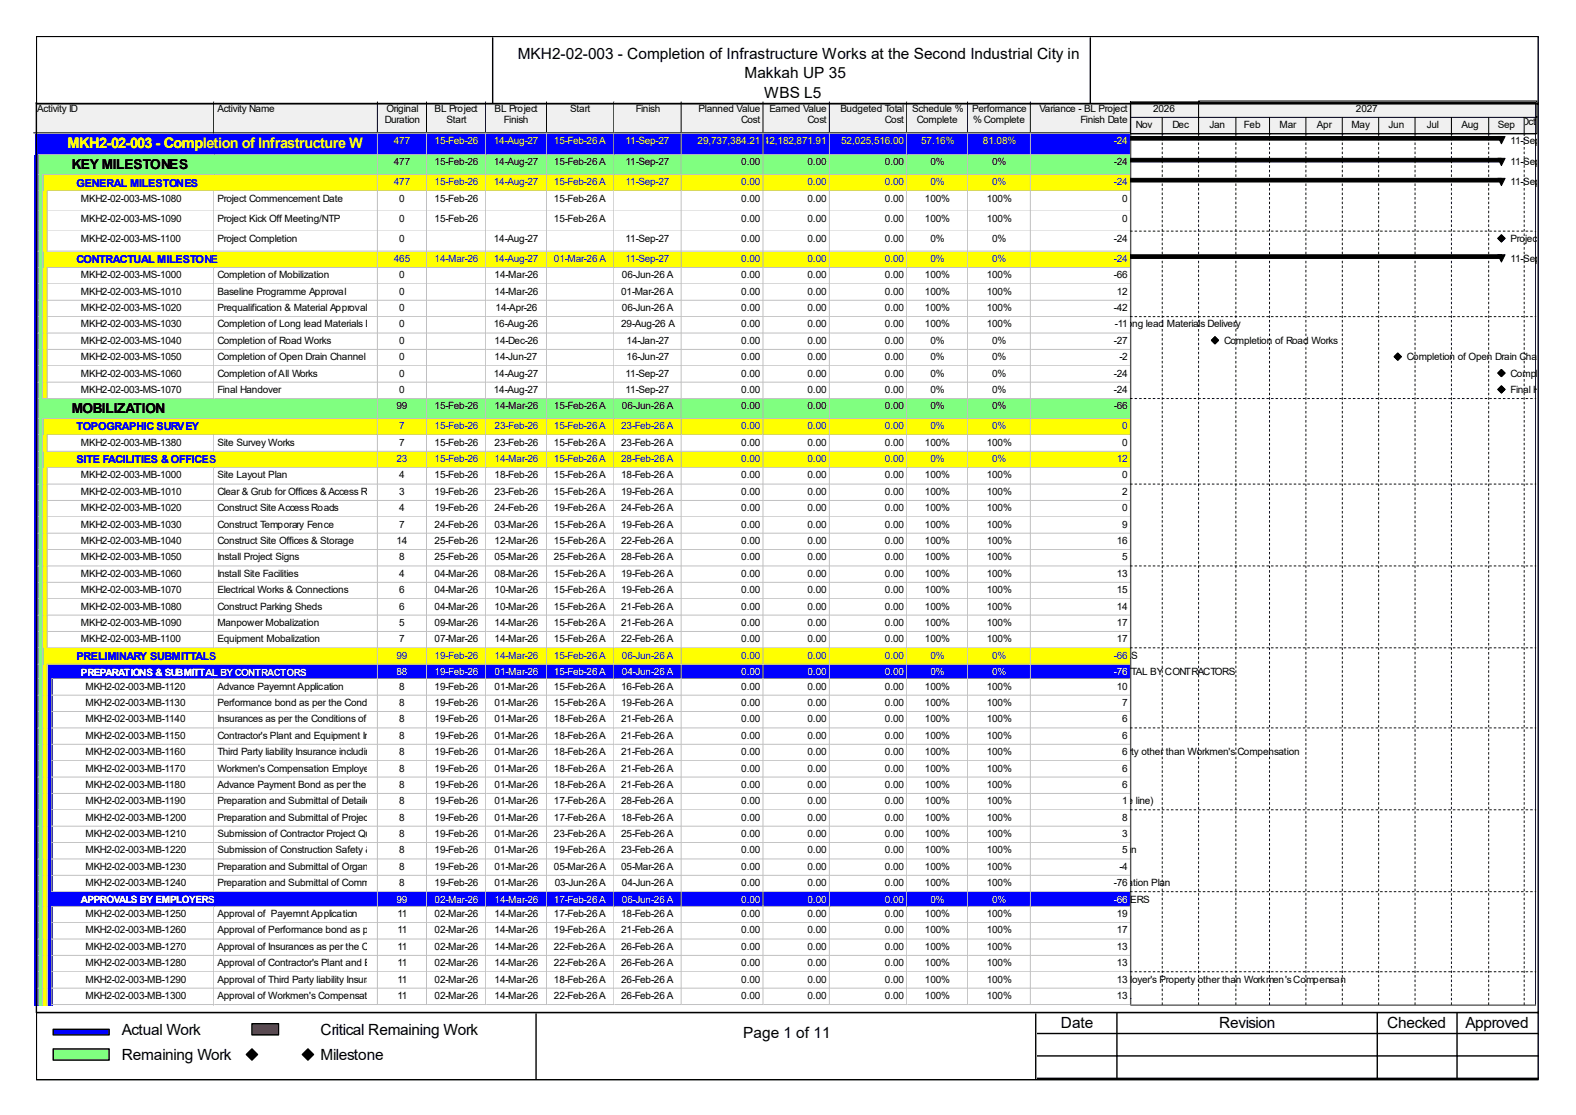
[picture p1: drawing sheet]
<svg xmlns="http://www.w3.org/2000/svg" width="297mm" height="210mm" viewBox="0 0 297 210" stroke-linecap="round" stroke-linejoin="round" font-family="sans-serif">
<defs><g id="words">
<g font-size="2.9">
<text x="97.6" y="11.1">MKH2-02-003 - Completion of Infrastructure Works at the Second Industrial City in</text>
<text x="140.3" y="14.8">Makkah UP 35</text>
<text x="144" y="18.5">WBS L5</text>
<text x="22.9" y="194.9">Actual Work</text>
<text x="60.4" y="194.9">Critical Remaining Work</text>
<text x="140.1" y="195.5">Page 1 of 11</text>
<text x="199.9" y="193.6">Date</text>
<text x="229.7" y="193.6">Revision</text>
<text x="261.4" y="193.6">Checked</text>
<text x="276.2" y="193.6">Approved</text>
<text x="22.9" y="199.7">Remaining Work</text>
<text x="60.4" y="199.7">Milestone</text>
</g>
<text font-size="2.7" fill="#ff0" x="12.7" y="27.9">MKH2-02-003 - Completion of Infrastructure Works at the Second Industrial City in Makkah UP 35</text>
<g font-size="2.6">
<text x="13.5" y="31.9">KEY MILESTONES</text>
<text x="13.5" y="77.8">MOBILIZATION</text>
</g>
<g font-size="2.1" fill="#00f">
<text x="14.4" y="35.1">GENERAL MILESTONES</text>
<text x="14.4" y="49.6">CONTRACTUAL MILESTONE</text>
<text x="14.4" y="81.1">TOPOGRAPHIC SURVEY</text>
<text x="14.4" y="87.2">SITE FACILITIES &amp; OFFICES</text>
<text x="14.4" y="124.3">PRELIMINARY SUBMITTALS</text>
</g>
<g font-size="1.9">
<text x="7" y="21.1">Activity ID</text>
<text x="41" y="21.1">Activity Name</text>
<text x="72.5" y="23.1">Duration</text>
<text x="72.9" y="21.1">Original</text>
<text x="81.9" y="21.1">BL Project</text>
<text x="84.2" y="23.1">Start</text>
<text x="93.2" y="21.1">BL Project</text>
<text x="95" y="23.1">Finish</text>
<text x="107.4" y="21.1">Start</text>
<text x="119.8" y="21.1">Finish</text>
<text x="131.6" y="21.1">Planned Value</text>
<text x="139.7" y="23.1">Cost</text>
<text x="145" y="21.1">Earned Value</text>
<text x="152.2" y="23.1">Cost</text>
<text x="158.4" y="21.1">Budgeted Total</text>
<text x="166.8" y="23.1">Cost</text>
<text x="171.9" y="21.1">Schedule %</text>
<text x="172.8" y="23.1">Complete</text>
<text x="183.2" y="21.1">Performance</text>
<text x="183.4" y="23.1">% Complete</text>
<text x="195.9" y="21.1">Variance - BL Project</text>
<text x="203.6" y="23.1">Finish Date</text>
<text x="217.3" y="21.1">2026</text>
<text x="255.5" y="21.1">2027</text>
<text x="286.7" y="23.6">Oct</text>
<text x="214.1" y="24.1">Nov</text>
<text x="220.9" y="24.1">Dec</text>
<text x="227.9" y="24.1">Jan</text>
<text x="234.4" y="24.1">Feb</text>
<text x="241.1" y="24.1">Mar</text>
<text x="248.2" y="24.1">Apr</text>
<text x="254.7" y="24.1">May</text>
<text x="261.7" y="24.1">Jun</text>
<text x="268.9" y="24.1">Jul</text>
<text x="275.4" y="24.1">Aug</text>
<text x="282.3" y="24.1">Sep</text>
<text x="284.7" y="27.1">11-Sep-27, MKH2</text>
<text x="74.2" y="31.2">477</text>
<text x="81.9" y="31.2">15-Feb-26</text>
<text x="93" y="31.2">14-Aug-27</text>
<text x="104.4" y="31.2">15-Feb-26 A</text>
<text x="117.9" y="31.2">11-Sep-27</text>
<text x="139.7" y="31.2">0.00</text>
<text x="152.2" y="31.2">0.00</text>
<text x="166.8" y="31.2">0.00</text>
<text x="175.3" y="31.2">0%</text>
<text x="187" y="31.2">0%</text>
<text x="209.9" y="31.2">-24</text>
<text x="284.7" y="31.2">11-Sep-27, KEY</text>
<text x="284.7" y="34.9">11-Sep-27, GENE</text>
<text x="15.2" y="38">MKH2-02-003-MS-1080</text>
<text x="15.2" y="41.8">MKH2-02-003-MS-1090</text>
<text x="41" y="38">Project Commencement Date</text>
<text x="41" y="41.8">Project Kick Off Meeting/NTP</text>
<text x="75.2" y="38">0</text>
<text x="75.2" y="41.8">0</text>
<text x="81.9" y="38">15-Feb-26</text>
<text x="81.9" y="41.8">15-Feb-26</text>
<text x="104.4" y="38">15-Feb-26 A</text>
<text x="104.4" y="41.8">15-Feb-26 A</text>
<text x="139.7" y="38">0.00</text>
<text x="139.7" y="41.8">0.00</text>
<text x="152.2" y="38">0.00</text>
<text x="152.2" y="41.8">0.00</text>
<text x="166.8" y="38">0.00</text>
<text x="166.8" y="41.8">0.00</text>
<text x="174.3" y="38">100%</text>
<text x="174.3" y="41.8">100%</text>
<text x="186" y="38">100%</text>
<text x="186" y="41.8">100%</text>
<text x="211.5" y="38">0</text>
<text x="211.5" y="41.8">0</text>
<text x="15.2" y="45.6">MKH2-02-003-MS-1100</text>
<text x="41" y="45.6">Project Completion</text>
<text x="75.2" y="45.6">0</text>
<text x="93" y="45.6">14-Aug-27</text>
<text x="117.9" y="45.6">11-Sep-27</text>
<text x="139.7" y="45.6">0.00</text>
<text x="152.2" y="45.6">0.00</text>
<text x="166.8" y="45.6">0.00</text>
<text x="175.3" y="45.6">0%</text>
<text x="187" y="45.6">0%</text>
<text x="209.9" y="45.6">-24</text>
<text x="284.7" y="45.6">Project Completio</text>
<text x="15.2" y="52.4">MKH2-02-003-MS-1000</text>
<text x="41" y="52.4">Completion of Mobilization</text>
<text x="75.2" y="52.4">0</text>
<text x="93.2" y="52.4">14-Mar-26</text>
<text x="117.2" y="52.4">06-Jun-26 A</text>
<text x="139.7" y="52.4">0.00</text>
<text x="152.2" y="52.4">0.00</text>
<text x="166.8" y="52.4">0.00</text>
<text x="174.3" y="52.4">100%</text>
<text x="186" y="52.4">100%</text>
<text x="209.9" y="52.4">-66</text>
<text x="284.7" y="49.4">11-Sep-27, CONT</text>
<text x="15.2" y="55.5">MKH2-02-003-MS-1010</text>
<text x="15.2" y="58.6">MKH2-02-003-MS-1020</text>
<text x="41" y="55.5">Baseline Programme Approval</text>
<text x="41" y="58.6">Prequalification &amp; Material Approval</text>
<text x="75.2" y="55.5">0</text>
<text x="75.2" y="58.6">0</text>
<text x="93.2" y="55.5">14-Mar-26</text>
<text x="93.4" y="58.6">14-Apr-26</text>
<text x="117.1" y="55.5">01-Mar-26 A</text>
<text x="117.2" y="58.6">06-Jun-26 A</text>
<text x="139.7" y="55.5">0.00</text>
<text x="139.7" y="58.6">0.00</text>
<text x="152.2" y="55.5">0.00</text>
<text x="152.2" y="58.6">0.00</text>
<text x="166.8" y="55.5">0.00</text>
<text x="166.8" y="58.6">0.00</text>
<text x="174.3" y="55.5">100%</text>
<text x="174.3" y="58.6">100%</text>
<text x="186" y="55.5">100%</text>
<text x="186" y="58.6">100%</text>
<text x="209.9" y="58.6">-42</text>
<text x="210.5" y="55.5">12</text>
<text x="15.2" y="61.7">MKH2-02-003-MS-1030</text>
<text x="15.2" y="64.8">MKH2-02-003-MS-1040</text>
<text x="41" y="61.7">Completion of Long lead Materials Delivery0</text>
<text x="41" y="64.8">Completion of Road Works</text>
<text x="75.2" y="64.8">0</text>
<text x="93" y="61.7">16-Aug-26</text>
<text x="93.2" y="64.8">14-Dec-26</text>
<text x="117.1" y="61.7">29-Aug-26 A</text>
<text x="118.1" y="64.8">14-Jan-27</text>
<text x="139.7" y="61.7">0.00</text>
<text x="139.7" y="64.8">0.00</text>
<text x="152.2" y="61.7">0.00</text>
<text x="152.2" y="64.8">0.00</text>
<text x="166.8" y="61.7">0.00</text>
<text x="166.8" y="64.8">0.00</text>
<text x="174.3" y="61.7">100%</text>
<text x="175.3" y="64.8">0%</text>
<text x="186" y="61.7">100%</text>
<text x="187" y="64.8">0%</text>
<text x="199.7" y="61.7">Completion of Long lead Materials Delivery</text>
<text x="209.9" y="64.8">-27</text>
<text x="210.1" y="61.7">-11</text>
<text x="230.7" y="64.8">Completion of Road Works</text>
<text x="15.2" y="67.9">MKH2-02-003-MS-1050</text>
<text x="15.2" y="71">MKH2-02-003-MS-1060</text>
<text x="41" y="67.9">Completion of Open Drain Channel</text>
<text x="41" y="71">Completion of All Works</text>
<text x="75.2" y="67.9">0</text>
<text x="75.2" y="71">0</text>
<text x="93" y="71">14-Aug-27</text>
<text x="93.2" y="67.9">14-Jun-27</text>
<text x="117.9" y="71">11-Sep-27</text>
<text x="118.1" y="67.9">16-Jun-27</text>
<text x="139.7" y="67.9">0.00</text>
<text x="139.7" y="71">0.00</text>
<text x="152.2" y="67.9">0.00</text>
<text x="152.2" y="71">0.00</text>
<text x="166.8" y="67.9">0.00</text>
<text x="166.8" y="71">0.00</text>
<text x="175.3" y="67.9">0%</text>
<text x="175.3" y="71">0%</text>
<text x="187" y="67.9">0%</text>
<text x="187" y="71">0%</text>
<text x="209.9" y="71">-24</text>
<text x="211" y="67.9">-2</text>
<text x="265.1" y="67.9">Completion of Open Drain Channel</text>
<text x="284.7" y="71">Completion of All</text>
<text x="15.2" y="74">MKH2-02-003-MS-1070</text>
<text x="41" y="74">Final Handover</text>
<text x="74.7" y="77.1">99</text>
<text x="75.2" y="74">0</text>
<text x="81.9" y="77.1">15-Feb-26</text>
<text x="93" y="74">14-Aug-27</text>
<text x="93.2" y="77.1">14-Mar-26</text>
<text x="104.4" y="77.1">15-Feb-26 A</text>
<text x="117.2" y="77.1">06-Jun-26 A</text>
<text x="117.9" y="74">11-Sep-27</text>
<text x="139.7" y="74">0.00</text>
<text x="139.7" y="77.1">0.00</text>
<text x="152.2" y="74">0.00</text>
<text x="152.2" y="77.1">0.00</text>
<text x="166.8" y="74">0.00</text>
<text x="166.8" y="77.1">0.00</text>
<text x="175.3" y="74">0%</text>
<text x="175.3" y="77.1">0%</text>
<text x="187" y="74">0%</text>
<text x="187" y="77.1">0%</text>
<text x="209.9" y="74">-24</text>
<text x="209.9" y="77.1">-66</text>
<text x="284.7" y="74">Final Handover</text>
<text x="15.2" y="83.9">MKH2-02-003-MB-1380</text>
<text x="41" y="83.9">Site Survey Works</text>
<text x="75.2" y="83.9">7</text>
<text x="81.9" y="83.9">15-Feb-26</text>
<text x="93.2" y="83.9">23-Feb-26</text>
<text x="104.4" y="83.9">15-Feb-26 A</text>
<text x="117.1" y="83.9">23-Feb-26 A</text>
<text x="139.7" y="83.9">0.00</text>
<text x="152.2" y="83.9">0.00</text>
<text x="166.8" y="83.9">0.00</text>
<text x="174.3" y="83.9">100%</text>
<text x="186" y="83.9">100%</text>
<text x="211.5" y="83.9">0</text>
<text x="15.2" y="90.1">MKH2-02-003-MB-1000</text>
<text x="15.2" y="93.2">MKH2-02-003-MB-1010</text>
<text x="41" y="90.1">Site Layout Plan</text>
<text x="41" y="93.2">Clear &amp; Grub for Offices &amp; Access Road</text>
<text x="75.2" y="90.1">4</text>
<text x="75.2" y="93.2">3</text>
<text x="81.9" y="90.1">15-Feb-26</text>
<text x="81.9" y="93.2">19-Feb-26</text>
<text x="93.2" y="90.1">18-Feb-26</text>
<text x="93.2" y="93.2">23-Feb-26</text>
<text x="104.4" y="90.1">15-Feb-26 A</text>
<text x="104.4" y="93.2">15-Feb-26 A</text>
<text x="117.1" y="90.1">18-Feb-26 A</text>
<text x="117.1" y="93.2">19-Feb-26 A</text>
<text x="139.7" y="90.1">0.00</text>
<text x="139.7" y="93.2">0.00</text>
<text x="152.2" y="90.1">0.00</text>
<text x="152.2" y="93.2">0.00</text>
<text x="166.8" y="90.1">0.00</text>
<text x="166.8" y="93.2">0.00</text>
<text x="174.3" y="90.1">100%</text>
<text x="174.3" y="93.2">100%</text>
<text x="186" y="90.1">100%</text>
<text x="186" y="93.2">100%</text>
<text x="211.5" y="90.1">0</text>
<text x="211.5" y="93.2">2</text>
<text x="15.2" y="96.3">MKH2-02-003-MB-1020</text>
<text x="15.2" y="99.4">MKH2-02-003-MB-1030</text>
<text x="41" y="96.3">Construct Site Access Roads</text>
<text x="41" y="99.4">Construct Temporary Fence</text>
<text x="75.2" y="96.3">4</text>
<text x="75.2" y="99.4">7</text>
<text x="81.9" y="96.3">19-Feb-26</text>
<text x="81.9" y="99.4">24-Feb-26</text>
<text x="93.2" y="96.3">24-Feb-26</text>
<text x="93.2" y="99.4">03-Mar-26</text>
<text x="104.4" y="96.3">19-Feb-26 A</text>
<text x="104.4" y="99.4">15-Feb-26 A</text>
<text x="117.1" y="96.3">24-Feb-26 A</text>
<text x="117.1" y="99.4">19-Feb-26 A</text>
<text x="139.7" y="96.3">0.00</text>
<text x="139.7" y="99.4">0.00</text>
<text x="152.2" y="96.3">0.00</text>
<text x="152.2" y="99.4">0.00</text>
<text x="166.8" y="96.3">0.00</text>
<text x="166.8" y="99.4">0.00</text>
<text x="174.3" y="96.3">100%</text>
<text x="174.3" y="99.4">100%</text>
<text x="186" y="96.3">100%</text>
<text x="186" y="99.4">100%</text>
<text x="211.5" y="96.3">0</text>
<text x="211.5" y="99.4">9</text>
<text x="15.2" y="102.5">MKH2-02-003-MB-1040</text>
<text x="15.2" y="105.5">MKH2-02-003-MB-1050</text>
<text x="41" y="102.5">Construct Site Offices &amp; Storage</text>
<text x="41" y="105.5">Install Project Signs</text>
<text x="74.7" y="102.5">14</text>
<text x="75.2" y="105.5">8</text>
<text x="81.9" y="102.5">25-Feb-26</text>
<text x="81.9" y="105.5">25-Feb-26</text>
<text x="93.2" y="102.5">12-Mar-26</text>
<text x="93.2" y="105.5">05-Mar-26</text>
<text x="104.4" y="102.5">15-Feb-26 A</text>
<text x="104.4" y="105.5">25-Feb-26 A</text>
<text x="117.1" y="102.5">22-Feb-26 A</text>
<text x="117.1" y="105.5">28-Feb-26 A</text>
<text x="139.7" y="102.5">0.00</text>
<text x="139.7" y="105.5">0.00</text>
<text x="152.2" y="102.5">0.00</text>
<text x="152.2" y="105.5">0.00</text>
<text x="166.8" y="102.5">0.00</text>
<text x="166.8" y="105.5">0.00</text>
<text x="174.3" y="102.5">100%</text>
<text x="174.3" y="105.5">100%</text>
<text x="186" y="102.5">100%</text>
<text x="186" y="105.5">100%</text>
<text x="210.5" y="102.5">16</text>
<text x="211.5" y="105.5">5</text>
<text x="15.2" y="108.6">MKH2-02-003-MB-1060</text>
<text x="15.2" y="111.7">MKH2-02-003-MB-1070</text>
<text x="41" y="108.6">Install Site Facilities</text>
<text x="41" y="111.7">Electrical Works &amp; Connections</text>
<text x="75.2" y="108.6">4</text>
<text x="75.2" y="111.7">6</text>
<text x="81.9" y="108.6">04-Mar-26</text>
<text x="81.9" y="111.7">04-Mar-26</text>
<text x="93.2" y="108.6">08-Mar-26</text>
<text x="93.2" y="111.7">10-Mar-26</text>
<text x="104.4" y="108.6">15-Feb-26 A</text>
<text x="104.4" y="111.7">15-Feb-26 A</text>
<text x="117.1" y="108.6">19-Feb-26 A</text>
<text x="117.1" y="111.7">19-Feb-26 A</text>
<text x="139.7" y="108.6">0.00</text>
<text x="139.7" y="111.7">0.00</text>
<text x="152.2" y="108.6">0.00</text>
<text x="152.2" y="111.7">0.00</text>
<text x="166.8" y="108.6">0.00</text>
<text x="166.8" y="111.7">0.00</text>
<text x="174.3" y="108.6">100%</text>
<text x="174.3" y="111.7">100%</text>
<text x="186" y="108.6">100%</text>
<text x="186" y="111.7">100%</text>
<text x="210.5" y="108.6">13</text>
<text x="210.5" y="111.7">15</text>
<text x="15.2" y="114.8">MKH2-02-003-MB-1080</text>
<text x="15.2" y="117.9">MKH2-02-003-MB-1090</text>
<text x="41" y="114.8">Construct Parking Sheds</text>
<text x="41" y="117.9">Manpower Mobalization</text>
<text x="75.2" y="114.8">6</text>
<text x="75.2" y="117.9">5</text>
<text x="81.9" y="114.8">04-Mar-26</text>
<text x="81.9" y="117.9">09-Mar-26</text>
<text x="93.2" y="114.8">10-Mar-26</text>
<text x="93.2" y="117.9">14-Mar-26</text>
<text x="104.4" y="114.8">15-Feb-26 A</text>
<text x="104.4" y="117.9">15-Feb-26 A</text>
<text x="117.1" y="114.8">21-Feb-26 A</text>
<text x="117.1" y="117.9">21-Feb-26 A</text>
<text x="139.7" y="114.8">0.00</text>
<text x="139.7" y="117.9">0.00</text>
<text x="152.2" y="114.8">0.00</text>
<text x="152.2" y="117.9">0.00</text>
<text x="166.8" y="114.8">0.00</text>
<text x="166.8" y="117.9">0.00</text>
<text x="174.3" y="114.8">100%</text>
<text x="174.3" y="117.9">100%</text>
<text x="186" y="114.8">100%</text>
<text x="186" y="117.9">100%</text>
<text x="210.5" y="114.8">14</text>
<text x="210.5" y="117.9">17</text>
<text x="15.2" y="121">MKH2-02-003-MB-1100</text>
<text x="41" y="121">Equipment Mobalization</text>
<text x="75.2" y="121">7</text>
<text x="81.9" y="121">07-Mar-26</text>
<text x="93.2" y="121">14-Mar-26</text>
<text x="104.4" y="121">15-Feb-26 A</text>
<text x="117.1" y="121">22-Feb-26 A</text>
<text x="139.7" y="121">0.00</text>
<text x="152.2" y="121">0.00</text>
<text x="166.8" y="121">0.00</text>
<text x="174.3" y="121">100%</text>
<text x="180.8" y="124.1">06-Jun-26 A, PRELIMINARY SUBMITTALS</text>
<text x="186" y="121">100%</text>
<text x="210.5" y="121">17</text>
<text x="16.1" y="129.9">MKH2-02-003-MB-1120</text>
<text x="41" y="129.9">Advance Payemnt Application</text>
<text x="75.2" y="129.9">8</text>
<text x="81.9" y="129.9">19-Feb-26</text>
<text x="93.2" y="129.9">01-Mar-26</text>
<text x="104.4" y="129.9">15-Feb-26 A</text>
<text x="117.1" y="129.9">16-Feb-26 A</text>
<text x="139.7" y="129.9">0.00</text>
<text x="152.2" y="129.9">0.00</text>
<text x="166.8" y="129.9">0.00</text>
<text x="174.3" y="129.9">100%</text>
<text x="180.5" y="127.2">04-Jun-26 A, PREPARATIONS &amp; SUBMITTAL BY CONTRACTORS</text>
<text x="186" y="129.9">100%</text>
<text x="210.5" y="129.9">10</text>
<text x="16.1" y="133">MKH2-02-003-MB-1130</text>
<text x="16.1" y="136.1">MKH2-02-003-MB-1140</text>
<text x="41" y="133">Performance bond as per the Conditions of Contract.</text>
<text x="41" y="136.1">Insurances as per the Conditions of Contract.</text>
<text x="75.2" y="133">8</text>
<text x="75.2" y="136.1">8</text>
<text x="81.9" y="133">19-Feb-26</text>
<text x="81.9" y="136.1">19-Feb-26</text>
<text x="93.2" y="133">01-Mar-26</text>
<text x="93.2" y="136.1">01-Mar-26</text>
<text x="104.4" y="133">15-Feb-26 A</text>
<text x="104.4" y="136.1">18-Feb-26 A</text>
<text x="117.1" y="133">19-Feb-26 A</text>
<text x="117.1" y="136.1">21-Feb-26 A</text>
<text x="139.7" y="133">0.00</text>
<text x="139.7" y="136.1">0.00</text>
<text x="152.2" y="133">0.00</text>
<text x="152.2" y="136.1">0.00</text>
<text x="166.8" y="133">0.00</text>
<text x="166.8" y="136.1">0.00</text>
<text x="174.3" y="133">100%</text>
<text x="174.3" y="136.1">100%</text>
<text x="186" y="133">100%</text>
<text x="186" y="136.1">100%</text>
<text x="211.5" y="133">7</text>
<text x="211.5" y="136.1">6</text>
<text x="16.1" y="139.1">MKH2-02-003-MB-1150</text>
<text x="16.1" y="142.2">MKH2-02-003-MB-1160</text>
<text x="41" y="139.1">Contractor's Plant and Equipment Insurance.</text>
<text x="41" y="142.2">Third Party liability Insurance including Insurance for Employer's Property other than Workmen's Compensation</text>
<text x="75.2" y="139.1">8</text>
<text x="75.2" y="142.2">8</text>
<text x="81.9" y="139.1">19-Feb-26</text>
<text x="81.9" y="142.2">19-Feb-26</text>
<text x="93.2" y="139.1">01-Mar-26</text>
<text x="93.2" y="142.2">01-Mar-26</text>
<text x="104.4" y="139.1">18-Feb-26 A</text>
<text x="104.4" y="142.2">18-Feb-26 A</text>
<text x="117.1" y="139.1">21-Feb-26 A</text>
<text x="117.1" y="142.2">21-Feb-26 A</text>
<text x="139.7" y="139.1">0.00</text>
<text x="139.7" y="142.2">0.00</text>
<text x="152.2" y="139.1">0.00</text>
<text x="152.2" y="142.2">0.00</text>
<text x="157.4" y="142.2">Third Party liability Insurance including Insurance for Employer's Property other than Workmen's Compensation</text>
<text x="166.8" y="139.1">0.00</text>
<text x="166.8" y="142.2">0.00</text>
<text x="174.3" y="139.1">100%</text>
<text x="174.3" y="142.2">100%</text>
<text x="186" y="139.1">100%</text>
<text x="186" y="142.2">100%</text>
<text x="211.5" y="139.1">6</text>
<text x="211.5" y="142.2">6</text>
<text x="16.1" y="145.3">MKH2-02-003-MB-1170</text>
<text x="16.1" y="148.4">MKH2-02-003-MB-1180</text>
<text x="41" y="145.3">Workmen's Compensation Employer's Liability Insurance.</text>
<text x="41" y="148.4">Advance Payment Bond as per the Conditions of Contract.</text>
<text x="75.2" y="145.3">8</text>
<text x="75.2" y="148.4">8</text>
<text x="81.9" y="145.3">19-Feb-26</text>
<text x="81.9" y="148.4">19-Feb-26</text>
<text x="93.2" y="145.3">01-Mar-26</text>
<text x="93.2" y="148.4">01-Mar-26</text>
<text x="104.4" y="145.3">18-Feb-26 A</text>
<text x="104.4" y="148.4">18-Feb-26 A</text>
<text x="117.1" y="145.3">21-Feb-26 A</text>
<text x="117.1" y="148.4">21-Feb-26 A</text>
<text x="139.7" y="145.3">0.00</text>
<text x="139.7" y="148.4">0.00</text>
<text x="152.2" y="145.3">0.00</text>
<text x="152.2" y="148.4">0.00</text>
<text x="166.8" y="145.3">0.00</text>
<text x="166.8" y="148.4">0.00</text>
<text x="174.3" y="145.3">100%</text>
<text x="174.3" y="148.4">100%</text>
<text x="186" y="145.3">100%</text>
<text x="186" y="148.4">100%</text>
<text x="211.5" y="145.3">6</text>
<text x="211.5" y="148.4">6</text>
<text x="16.1" y="151.5">MKH2-02-003-MB-1190</text>
<text x="16.1" y="154.6">MKH2-02-003-MB-1200</text>
<text x="41" y="151.5">Preparation and Submittal of Detailed Work Order Programme (Base line)</text>
<text x="41" y="154.6">Preparation and Submittal of Project Execution Plan19-Feb-26</text>
<text x="75.2" y="151.5">8</text>
<text x="75.2" y="154.6">8</text>
<text x="81.9" y="151.5">19-Feb-26</text>
<text x="93.2" y="151.5">01-Mar-26</text>
<text x="93.2" y="154.6">01-Mar-26</text>
<text x="104.4" y="151.5">17-Feb-26 A</text>
<text x="104.4" y="154.6">17-Feb-26 A</text>
<text x="117.1" y="151.5">28-Feb-26 A</text>
<text x="117.1" y="154.6">18-Feb-26 A</text>
<text x="139.7" y="151.5">0.00</text>
<text x="139.7" y="154.6">0.00</text>
<text x="152.2" y="151.5">0.00</text>
<text x="152.2" y="154.6">0.00</text>
<text x="158.9" y="151.5">Preparation and Submittal of Detailed Work Order Programme (Base line)</text>
<text x="166.8" y="151.5">0.00</text>
<text x="166.8" y="154.6">0.00</text>
<text x="174.3" y="151.5">100%</text>
<text x="174.3" y="154.6">100%</text>
<text x="186" y="151.5">100%</text>
<text x="186" y="154.6">100%</text>
<text x="211.5" y="151.5">1</text>
<text x="211.5" y="154.6">8</text>
<text x="16.1" y="157.6">MKH2-02-003-MB-1210</text>
<text x="16.1" y="160.7">MKH2-02-003-MB-1220</text>
<text x="41" y="157.6">Submission of Contractor Project Quality Plan</text>
<text x="41" y="160.7">Submission of Construction Safety &amp; Environmental Management Plan</text>
<text x="75.2" y="157.6">8</text>
<text x="75.2" y="160.7">8</text>
<text x="81.9" y="157.6">19-Feb-26</text>
<text x="81.9" y="160.7">19-Feb-26</text>
<text x="93.2" y="157.6">01-Mar-26</text>
<text x="93.2" y="160.7">01-Mar-26</text>
<text x="104.4" y="157.6">23-Feb-26 A</text>
<text x="104.4" y="160.7">19-Feb-26 A</text>
<text x="117.1" y="157.6">25-Feb-26 A</text>
<text x="117.1" y="160.7">23-Feb-26 A</text>
<text x="139.7" y="157.6">0.00</text>
<text x="139.7" y="160.7">0.00</text>
<text x="152.2" y="157.6">0.00</text>
<text x="152.2" y="160.7">0.00</text>
<text x="157.7" y="160.7">Submission of Construction Safety &amp; Environmental Management Plan</text>
<text x="166.8" y="157.6">0.00</text>
<text x="166.8" y="160.7">0.00</text>
<text x="174.3" y="157.6">100%</text>
<text x="174.3" y="160.7">100%</text>
<text x="186" y="157.6">100%</text>
<text x="186" y="160.7">100%</text>
<text x="211.5" y="157.6">3</text>
<text x="211.5" y="160.7">5</text>
<text x="16.1" y="163.8">MKH2-02-003-MB-1230</text>
<text x="16.1" y="166.9">MKH2-02-003-MB-1240</text>
<text x="41" y="163.8">Preparation and Submittal of Organization Chart</text>
<text x="41" y="166.9">Preparation and Submittal of Communication Plan</text>
<text x="75.2" y="163.8">8</text>
<text x="75.2" y="166.9">8</text>
<text x="81.9" y="163.8">19-Feb-26</text>
<text x="81.9" y="166.9">19-Feb-26</text>
<text x="93.2" y="163.8">01-Mar-26</text>
<text x="93.2" y="166.9">01-Mar-26</text>
<text x="104.4" y="163.8">05-Mar-26 A</text>
<text x="104.6" y="166.9">03-Jun-26 A</text>
<text x="117.1" y="163.8">05-Mar-26 A</text>
<text x="117.2" y="166.9">04-Jun-26 A</text>
<text x="139.7" y="163.8">0.00</text>
<text x="139.7" y="166.9">0.00</text>
<text x="152.2" y="163.8">0.00</text>
<text x="152.2" y="166.9">0.00</text>
<text x="166.8" y="163.8">0.00</text>
<text x="166.8" y="166.9">0.00</text>
<text x="174.3" y="163.8">100%</text>
<text x="174.3" y="166.9">100%</text>
<text x="180.5" y="166.9">Preparation and Submittal of Communication Plan</text>
<text x="186" y="163.8">100%</text>
<text x="186" y="166.9">100%</text>
<text x="209.9" y="166.9">-76</text>
<text x="211" y="163.8">-4</text>
<text x="16.1" y="172.7">MKH2-02-003-MB-1250</text>
<text x="41" y="172.7">Approval of Payemnt Application</text>
<text x="74.9" y="172.7">11</text>
<text x="81.9" y="172.7">02-Mar-26</text>
<text x="93.2" y="172.7">14-Mar-26</text>
<text x="104.4" y="172.7">17-Feb-26 A</text>
<text x="117.1" y="172.7">18-Feb-26 A</text>
<text x="139.7" y="172.7">0.00</text>
<text x="152.2" y="172.7">0.00</text>
<text x="166.8" y="172.7">0.00</text>
<text x="174.3" y="172.7">100%</text>
<text x="180.8" y="170">06-Jun-26 A, APPROVALS BY EMPLOYERS</text>
<text x="186" y="172.7">100%</text>
<text x="210.5" y="172.7">19</text>
<text x="16.1" y="175.8">MKH2-02-003-MB-1260</text>
<text x="16.1" y="178.9">MKH2-02-003-MB-1270</text>
<text x="41" y="175.8">Approval of Performance bond as per the Conditions of Contract. 14-Mar-26</text>
<text x="41" y="178.9">Approval of Insurances as per the Conditions of Contract.</text>
<text x="74.9" y="175.8">11</text>
<text x="74.9" y="178.9">11</text>
<text x="81.9" y="175.8">02-Mar-26</text>
<text x="81.9" y="178.9">02-Mar-26</text>
<text x="93.2" y="178.9">14-Mar-26</text>
<text x="104.4" y="175.8">19-Feb-26 A</text>
<text x="104.4" y="178.9">22-Feb-26 A</text>
<text x="117.1" y="175.8">21-Feb-26 A</text>
<text x="117.1" y="178.9">26-Feb-26 A</text>
<text x="139.7" y="175.8">0.00</text>
<text x="139.7" y="178.9">0.00</text>
<text x="152.2" y="175.8">0.00</text>
<text x="152.2" y="178.9">0.00</text>
<text x="166.8" y="175.8">0.00</text>
<text x="166.8" y="178.9">0.00</text>
<text x="174.3" y="175.8">100%</text>
<text x="174.3" y="178.9">100%</text>
<text x="186" y="175.8">100%</text>
<text x="186" y="178.9">100%</text>
<text x="210.5" y="175.8">17</text>
<text x="210.5" y="178.9">13</text>
<text x="16.1" y="182">MKH2-02-003-MB-1280</text>
<text x="16.1" y="185.1">MKH2-02-003-MB-1290</text>
<text x="41" y="182">Approval of Contractor's Plant and Equipment Insurance.</text>
<text x="41" y="185.1">Approval of Third Party liability Insurance including Insurance for Employer's Property other than Workmen's Compensan</text>
<text x="74.9" y="182">11</text>
<text x="74.9" y="185.1">11</text>
<text x="81.9" y="182">02-Mar-26</text>
<text x="81.9" y="185.1">02-Mar-26</text>
<text x="93.2" y="182">14-Mar-26</text>
<text x="93.2" y="185.1">14-Mar-26</text>
<text x="104.4" y="182">22-Feb-26 A</text>
<text x="104.4" y="185.1">18-Feb-26 A</text>
<text x="117.1" y="182">26-Feb-26 A</text>
<text x="117.1" y="185.1">26-Feb-26 A</text>
<text x="139.7" y="182">0.00</text>
<text x="139.7" y="185.1">0.00</text>
<text x="152.2" y="182">0.00</text>
<text x="152.2" y="185.1">0.00</text>
<text x="158.4" y="185.1">Approval of Third Party liability Insurance including Insurance for Employer's Property other than Workmen's Compensan</text>
<text x="166.8" y="182">0.00</text>
<text x="166.8" y="185.1">0.00</text>
<text x="174.3" y="182">100%</text>
<text x="174.3" y="185.1">100%</text>
<text x="186" y="182">100%</text>
<text x="186" y="185.1">100%</text>
<text x="210.5" y="182">13</text>
<text x="210.5" y="185.1">13</text>
<text x="16.1" y="188.2">MKH2-02-003-MB-1300</text>
<text x="41" y="188.2">Approval of Workmen's Compensation Employer's Liability Insurance.</text>
<text x="74.9" y="188.2">11</text>
<text x="81.9" y="188.2">02-Mar-26</text>
<text x="93.2" y="188.2">14-Mar-26</text>
<text x="104.4" y="188.2">22-Feb-26 A</text>
<text x="117.1" y="188.2">26-Feb-26 A</text>
<text x="139.7" y="188.2">0.00</text>
<text x="152.2" y="188.2">0.00</text>
<text x="158.4" y="188.2">Approval of Workmen's Compensation Employer's Liability Insurance.</text>
<text x="166.8" y="188.2">0.00</text>
<text x="174.3" y="188.2">100%</text>
<text x="186" y="188.2">100%</text>
<text x="210.5" y="188.2">13</text>
</g>
<g font-size="1.9" fill="#ff0">
<text x="74.2" y="27.1">477</text>
<text x="81.9" y="27.1">15-Feb-26</text>
<text x="93" y="27.1">14-Aug-27</text>
<text x="104.4" y="27.1">15-Feb-26 A</text>
<text x="117.9" y="27.1">11-Sep-27</text>
<text x="131.4" y="27.1">29,737,384.21</text>
<text x="144" y="27.1">42,182,871.91</text>
<text x="158.5" y="27.1">52,025,516.00</text>
<text x="173.6" y="27.1">57.16%</text>
<text x="185.3" y="27.1">81.08%</text>
<text x="209.9" y="27.1">-24</text>
</g>
<g font-size="1.9" fill="#00f">
<text x="74.2" y="34.9">477</text>
<text x="81.9" y="34.9">15-Feb-26</text>
<text x="93" y="34.9">14-Aug-27</text>
<text x="104.4" y="34.9">15-Feb-26 A</text>
<text x="117.9" y="34.9">11-Sep-27</text>
<text x="139.7" y="34.9">0.00</text>
<text x="152.2" y="34.9">0.00</text>
<text x="166.8" y="34.9">0.00</text>
<text x="175.3" y="34.9">0%</text>
<text x="187" y="34.9">0%</text>
<text x="209.9" y="34.9">-24</text>
<text x="74.2" y="49.4">465</text>
<text x="81.9" y="49.4">14-Mar-26</text>
<text x="93" y="49.4">14-Aug-27</text>
<text x="104.4" y="49.4">01-Mar-26 A</text>
<text x="117.9" y="49.4">11-Sep-27</text>
<text x="139.7" y="49.4">0.00</text>
<text x="152.2" y="49.4">0.00</text>
<text x="166.8" y="49.4">0.00</text>
<text x="175.3" y="49.4">0%</text>
<text x="187" y="49.4">0%</text>
<text x="209.9" y="49.4">-24</text>
<text x="75.2" y="80.9">7</text>
<text x="81.9" y="80.9">15-Feb-26</text>
<text x="93.2" y="80.9">23-Feb-26</text>
<text x="104.4" y="80.9">15-Feb-26 A</text>
<text x="117.1" y="80.9">23-Feb-26 A</text>
<text x="139.7" y="80.9">0.00</text>
<text x="152.2" y="80.9">0.00</text>
<text x="166.8" y="80.9">0.00</text>
<text x="175.3" y="80.9">0%</text>
<text x="187" y="80.9">0%</text>
<text x="211.5" y="80.9">0</text>
<text x="74.7" y="87">23</text>
<text x="81.9" y="87">15-Feb-26</text>
<text x="93.2" y="87">14-Mar-26</text>
<text x="104.4" y="87">15-Feb-26 A</text>
<text x="117.1" y="87">28-Feb-26 A</text>
<text x="139.7" y="87">0.00</text>
<text x="152.2" y="87">0.00</text>
<text x="166.8" y="87">0.00</text>
<text x="175.3" y="87">0%</text>
<text x="187" y="87">0%</text>
<text x="210.5" y="87">12</text>
<text x="74.7" y="124.1">99</text>
<text x="81.9" y="124.1">19-Feb-26</text>
<text x="93.2" y="124.1">14-Mar-26</text>
<text x="104.4" y="124.1">15-Feb-26 A</text>
<text x="117.2" y="124.1">06-Jun-26 A</text>
<text x="139.7" y="124.1">0.00</text>
<text x="152.2" y="124.1">0.00</text>
<text x="166.8" y="124.1">0.00</text>
<text x="175.3" y="124.1">0%</text>
<text x="187" y="124.1">0%</text>
<text x="209.9" y="124.1">-66</text>
</g>
<g font-size="1.9" fill="#fff">
<text x="15.2" y="127.3">PREPARATIONS &amp; SUBMITTAL BY CONTRACTORS</text>
<text x="74.7" y="127.2">88</text>
<text x="81.9" y="127.2">19-Feb-26</text>
<text x="93.2" y="127.2">01-Mar-26</text>
<text x="104.4" y="127.2">15-Feb-26 A</text>
<text x="117.2" y="127.2">04-Jun-26 A</text>
<text x="139.7" y="127.2">0.00</text>
<text x="152.2" y="127.2">0.00</text>
<text x="166.8" y="127.2">0.00</text>
<text x="175.3" y="127.2">0%</text>
<text x="187" y="127.2">0%</text>
<text x="209.9" y="127.2">-76</text>
<text x="15.2" y="170.1">APPROVALS BY EMPLOYERS</text>
<text x="74.7" y="170">99</text>
<text x="81.9" y="170">02-Mar-26</text>
<text x="93.2" y="170">14-Mar-26</text>
<text x="104.4" y="170">17-Feb-26 A</text>
<text x="117.2" y="170">06-Jun-26 A</text>
<text x="139.7" y="170">0.00</text>
<text x="152.2" y="170">0.00</text>
<text x="166.8" y="170">0.00</text>
<text x="175.3" y="170">0%</text>
<text x="187" y="170">0%</text>
<text x="209.9" y="170">-66</text>
</g>
</g></defs>
<path d="M6.5 19.2h33.9v6h-33.9z" fill="#f0f0f0"/>
<path d="M40.3 19.2v5.8h-34" fill="none" stroke="#000" stroke-width=".19"/>
<path d="M40.4 19.2h30.9v6h-30.9z" fill="#f0f0f0"/>
<path d="M71.1 19.2v5.8h-30.8" fill="none" stroke="#000" stroke-width=".19"/>
<path d="M71.3 19.2h9.3v6h-9.3z" fill="#f0f0f0"/>
<path d="M80.4 19.2v5.8h-9.3" fill="none" stroke="#000" stroke-width=".19"/>
<path d="M80.6 19.2h11.1v6h-11.1z" fill="#f0f0f0"/>
<path d="M91.5 19.2v5.8h-11.1" fill="none" stroke="#000" stroke-width=".19"/>
<path d="M91.7 19.2h11.5v6h-11.5z" fill="#f0f0f0"/>
<path d="M103 19.2v5.8h-11.5" fill="none" stroke="#000" stroke-width=".19"/>
<path d="M103.2 19.2h12.7v6h-12.7z" fill="#f0f0f0"/>
<path d="M115.7 19.2v5.8h-12.7" fill="none" stroke="#000" stroke-width=".19"/>
<path d="M115.9 19.2h12.6v6h-12.6z" fill="#f0f0f0"/>
<path d="M128.4 19.2v5.8h-12.7" fill="none" stroke="#000" stroke-width=".19"/>
<path d="M128.5 19.2h15.5v6h-15.5z" fill="#f0f0f0"/>
<path d="M143.8 19.2v5.8h-15.4" fill="none" stroke="#000" stroke-width=".19"/>
<path d="M144 19.2h12.5v6h-12.5z" fill="#f0f0f0"/>
<path d="M156.3 19.2v5.8h-12.5" fill="none" stroke="#000" stroke-width=".19"/>
<path d="M156.5 19.2h14.5v6h-14.5z" fill="#f0f0f0"/>
<path d="M170.9 19.2v5.8h-14.6" fill="none" stroke="#000" stroke-width=".19"/>
<path d="M171 19.2h11.5v6h-11.5z" fill="#f0f0f0"/>
<path d="M182.4 19.2v5.8h-11.5" fill="none" stroke="#000" stroke-width=".19"/>
<path d="M182.5 19.2h11.9v6h-11.9z" fill="#f0f0f0"/>
<path d="M194.2 19.2v5.8h-11.8" fill="none" stroke="#000" stroke-width=".19"/>
<path d="M194.4 19.2h18.8v6h-18.8z" fill="#f0f0f0"/>
<path d="M213 19.2v5.8h-18.8" fill="none" stroke="#000" stroke-width=".19"/>
<path d="M6.5 25.2h33.9v4.1h-33.9z" fill="#00f"/>
<path d="M7.2 29.1h33.2" fill="none" stroke="#c0c0c0" stroke-width=".19"/>
<path d="M40.4 25.2h30.9v4.1h-30.9z" fill="#00f"/>
<path d="M71.1 25v4.1h-30.7" fill="none" stroke="#c0c0c0" stroke-width=".19"/>
<path d="M71.3 25.2h9.3v4.1h-9.3z" fill="#00f"/>
<path d="M80.4 25v4.1h-9.1" fill="none" stroke="#c0c0c0" stroke-width=".19"/>
<path d="M80.6 25.2h11.1v4.1h-11.1z" fill="#00f"/>
<path d="M91.5 25v4.1h-10.9" fill="none" stroke="#c0c0c0" stroke-width=".19"/>
<path d="M91.7 25.2h11.5v4.1h-11.5z" fill="#00f"/>
<path d="M103 25v4.1h-11.3" fill="none" stroke="#c0c0c0" stroke-width=".19"/>
<path d="M103.2 25.2h12.7v4.1h-12.7z" fill="#00f"/>
<path d="M115.7 25v4.1h-12.5" fill="none" stroke="#c0c0c0" stroke-width=".19"/>
<path d="M115.9 25.2h12.6v4.1h-12.6z" fill="#00f"/>
<path d="M128.4 25v4.1h-12.5" fill="none" stroke="#c0c0c0" stroke-width=".19"/>
<path d="M128.5 25.2h15.5v4.1h-15.5z" fill="#00f"/>
<path d="M143.8 25v4.1h-15.3" fill="none" stroke="#c0c0c0" stroke-width=".19"/>
<path d="M144 25.2h12.5v4.1h-12.5z" fill="#00f"/>
<path d="M156.3 25v4.1h-12.3" fill="none" stroke="#c0c0c0" stroke-width=".19"/>
<path d="M156.5 25.2h14.5v4.1h-14.5z" fill="#00f"/>
<path d="M170.9 25v4.1h-14.4" fill="none" stroke="#c0c0c0" stroke-width=".19"/>
<path d="M171 25.2h11.5v4.1h-11.5z" fill="#00f"/>
<path d="M182.4 25v4.1h-11.4" fill="none" stroke="#c0c0c0" stroke-width=".19"/>
<path d="M182.5 25.2h11.9v4.1h-11.9z" fill="#00f"/>
<path d="M194.2 25v4.1h-11.7" fill="none" stroke="#c0c0c0" stroke-width=".19"/>
<path d="M194.4 25.2h18.8v4.1h-18.8z" fill="#00f"/>
<path d="M213 25v4.1h-18.7" fill="none" stroke="#c0c0c0" stroke-width=".19"/>
<path d="M6.5 29.3h.9v3.8h-.9z" fill="#00f"/>
<path d="M7.2 29.1v4" fill="none" stroke="#c0c0c0" stroke-width=".19"/>
<path d="M7.4 29.3h33v3.8h-33z" fill="#80ff80"/>
<path d="M8.1 32.9h32.3" fill="none" stroke="#c0c0c0" stroke-width=".19"/>
<path d="M40.4 29.3h30.9v3.8h-30.9z" fill="#80ff80"/>
<path d="M71.1 29.1v3.8h-30.7" fill="none" stroke="#c0c0c0" stroke-width=".19"/>
<path d="M71.3 29.3h9.3v3.8h-9.3z" fill="#80ff80"/>
<path d="M80.4 29.1v3.8h-9.1" fill="none" stroke="#c0c0c0" stroke-width=".19"/>
<path d="M80.6 29.3h11.1v3.8h-11.1z" fill="#80ff80"/>
<path d="M91.5 29.1v3.8h-10.9" fill="none" stroke="#c0c0c0" stroke-width=".19"/>
<path d="M91.7 29.3h11.5v3.8h-11.5z" fill="#80ff80"/>
<path d="M103 29.1v3.8h-11.3" fill="none" stroke="#c0c0c0" stroke-width=".19"/>
<path d="M103.2 29.3h12.7v3.8h-12.7z" fill="#80ff80"/>
<path d="M115.7 29.1v3.8h-12.5" fill="none" stroke="#c0c0c0" stroke-width=".19"/>
<path d="M115.9 29.3h12.6v3.8h-12.6z" fill="#80ff80"/>
<path d="M128.4 29.1v3.8h-12.5" fill="none" stroke="#c0c0c0" stroke-width=".19"/>
<path d="M128.5 29.3h15.5v3.8h-15.5z" fill="#80ff80"/>
<path d="M143.8 29.1v3.8h-15.3" fill="none" stroke="#c0c0c0" stroke-width=".19"/>
<path d="M144 29.3h12.5v3.8h-12.5z" fill="#80ff80"/>
<path d="M156.3 29.1v3.8h-12.3" fill="none" stroke="#c0c0c0" stroke-width=".19"/>
<path d="M156.5 29.3h14.5v3.8h-14.5z" fill="#80ff80"/>
<path d="M170.9 29.1v3.8h-14.4" fill="none" stroke="#c0c0c0" stroke-width=".19"/>
<path d="M171 29.3h11.5v3.8h-11.5z" fill="#80ff80"/>
<path d="M182.4 29.1v3.8h-11.4" fill="none" stroke="#c0c0c0" stroke-width=".19"/>
<path d="M182.5 29.3h11.9v3.8h-11.9z" fill="#80ff80"/>
<path d="M194.2 29.1v3.8h-11.7" fill="none" stroke="#c0c0c0" stroke-width=".19"/>
<path d="M194.4 29.3h18.8v3.8h-18.8z" fill="#80ff80"/>
<path d="M213 29.1v3.8h-18.7" fill="none" stroke="#c0c0c0" stroke-width=".19"/>
<path d="M6.5 33.1h.9v3.1h-.9z" fill="#00f"/>
<path d="M7.2 32.9v3.3" fill="none" stroke="#c0c0c0" stroke-width=".19"/>
<path d="M7.4 33.1h.8v3.1h-.8z" fill="#80ff80"/>
<path d="M8.1 32.9v3.3" fill="none" stroke="#c0c0c0" stroke-width=".19"/>
<path d="M8.2 33.1h32.2v3.1h-32.2z" fill="#ff0"/>
<path d="M8.9 36h31.5" fill="none" stroke="#c0c0c0" stroke-width=".19"/>
<path d="M40.4 33.1h30.9v3.1h-30.9z" fill="#ff0"/>
<path d="M71.1 32.9v3.1h-30.7" fill="none" stroke="#c0c0c0" stroke-width=".19"/>
<path d="M71.3 33.1h9.3v3.1h-9.3z" fill="#ff0"/>
<path d="M80.4 32.9v3.1h-9.1" fill="none" stroke="#c0c0c0" stroke-width=".19"/>
<path d="M80.6 33.1h11.1v3.1h-11.1z" fill="#ff0"/>
<path d="M91.5 32.9v3.1h-10.9" fill="none" stroke="#c0c0c0" stroke-width=".19"/>
<path d="M91.7 33.1h11.5v3.1h-11.5z" fill="#ff0"/>
<path d="M103 32.9v3.1h-11.3" fill="none" stroke="#c0c0c0" stroke-width=".19"/>
<path d="M103.2 33.1h12.7v3.1h-12.7z" fill="#ff0"/>
<path d="M115.7 32.9v3.1h-12.5" fill="none" stroke="#c0c0c0" stroke-width=".19"/>
<path d="M115.9 33.1h12.6v3.1h-12.6z" fill="#ff0"/>
<path d="M128.4 32.9v3.1h-12.5" fill="none" stroke="#c0c0c0" stroke-width=".19"/>
<path d="M128.5 33.1h15.5v3.1h-15.5z" fill="#ff0"/>
<path d="M143.8 32.9v3.1h-15.3" fill="none" stroke="#c0c0c0" stroke-width=".19"/>
<path d="M144 33.1h12.5v3.1h-12.5z" fill="#ff0"/>
<path d="M156.3 32.9v3.1h-12.3" fill="none" stroke="#c0c0c0" stroke-width=".19"/>
<path d="M156.5 33.1h14.5v3.1h-14.5z" fill="#ff0"/>
<path d="M170.9 32.9v3.1h-14.4" fill="none" stroke="#c0c0c0" stroke-width=".19"/>
<path d="M171 33.1h11.5v3.1h-11.5z" fill="#ff0"/>
<path d="M182.4 32.9v3.1h-11.4" fill="none" stroke="#c0c0c0" stroke-width=".19"/>
<path d="M182.5 33.1h11.9v3.1h-11.9z" fill="#ff0"/>
<path d="M194.2 32.9v3.1h-11.7" fill="none" stroke="#c0c0c0" stroke-width=".19"/>
<path d="M194.4 33.1h18.8v3.1h-18.8z" fill="#ff0"/>
<path d="M213 32.9v3.1h-18.7" fill="none" stroke="#c0c0c0" stroke-width=".19"/>
<path d="M6.5 36.2h.9v3.7h-.9z" fill="#00f"/>
<path d="M7.2 36v3.9" fill="none" stroke="#c0c0c0" stroke-width=".19"/>
<path d="M7.4 36.2h.8v3.7h-.8z" fill="#80ff80"/>
<path d="M8.1 36v3.9" fill="none" stroke="#c0c0c0" stroke-width=".19"/>
<path d="M8.2 36.2h.9v3.7h-.9z" fill="#ff0"/>
<path d="M8.9 36v3.9" fill="none" stroke="#c0c0c0" stroke-width=".19"/>
<path d="M9.1 36.2h31.3v3.7h-31.3z" fill="#fff"/>
<path d="M8.9 39.8h31.5M40.3 36v3.9" fill="none" stroke="#c0c0c0" stroke-width=".19"/>
<path d="M40.4 36.2h30.9v3.7h-30.9z" fill="#fff"/>
<path d="M71.1 36v3.8h-30.7" fill="none" stroke="#c0c0c0" stroke-width=".19"/>
<path d="M71.3 36.2h9.3v3.7h-9.3z" fill="#fff"/>
<path d="M80.4 36v3.8h-9.1" fill="none" stroke="#c0c0c0" stroke-width=".19"/>
<path d="M80.6 36.2h11.1v3.7h-11.1z" fill="#fff"/>
<path d="M91.5 36v3.8h-10.9" fill="none" stroke="#c0c0c0" stroke-width=".19"/>
<path d="M91.7 36.2h11.5v3.7h-11.5z" fill="#fff"/>
<path d="M103 36v3.8h-11.3" fill="none" stroke="#c0c0c0" stroke-width=".19"/>
<path d="M103.2 36.2h12.7v3.7h-12.7z" fill="#fff"/>
<path d="M115.7 36v3.8h-12.5" fill="none" stroke="#c0c0c0" stroke-width=".19"/>
<path d="M115.9 36.2h12.6v3.7h-12.6z" fill="#fff"/>
<path d="M128.4 36v3.8h-12.5" fill="none" stroke="#c0c0c0" stroke-width=".19"/>
<path d="M128.5 36.2h15.5v3.7h-15.5z" fill="#fff"/>
<path d="M143.8 36v3.8h-15.3" fill="none" stroke="#c0c0c0" stroke-width=".19"/>
<path d="M144 36.2h12.5v3.7h-12.5z" fill="#fff"/>
<path d="M156.3 36v3.8h-12.3" fill="none" stroke="#c0c0c0" stroke-width=".19"/>
<path d="M156.5 36.2h14.5v3.7h-14.5z" fill="#fff"/>
<path d="M170.9 36v3.8h-14.4" fill="none" stroke="#c0c0c0" stroke-width=".19"/>
<path d="M171 36.2h11.5v3.7h-11.5z" fill="#fff"/>
<path d="M182.4 36v3.8h-11.4" fill="none" stroke="#c0c0c0" stroke-width=".19"/>
<path d="M182.5 36.2h11.9v3.7h-11.9z" fill="#fff"/>
<path d="M194.2 36v3.8h-11.7" fill="none" stroke="#c0c0c0" stroke-width=".19"/>
<path d="M194.4 36.2h18.8v3.7h-18.8z" fill="#fff"/>
<path d="M213 36v3.8h-18.7" fill="none" stroke="#c0c0c0" stroke-width=".19"/>
<path d="M6.5 39.9h.9v3.8h-.9z" fill="#00f"/>
<path d="M7.2 39.8v3.9" fill="none" stroke="#c0c0c0" stroke-width=".19"/>
<path d="M7.4 39.9h.8v3.8h-.8z" fill="#80ff80"/>
<path d="M8.1 39.8v3.9" fill="none" stroke="#c0c0c0" stroke-width=".19"/>
<path d="M8.2 39.9h.9v3.8h-.9z" fill="#ff0"/>
<path d="M8.9 39.8v3.9" fill="none" stroke="#c0c0c0" stroke-width=".19"/>
<path d="M9.1 39.9h31.3v3.8h-31.3z" fill="#fff"/>
<path d="M40.3 39.8v3.9M8.9 43.5h31.5" fill="none" stroke="#c0c0c0" stroke-width=".19"/>
<path d="M40.4 39.9h30.9v3.8h-30.9z" fill="#fff"/>
<path d="M71.1 39.8v3.7h-30.7" fill="none" stroke="#c0c0c0" stroke-width=".19"/>
<path d="M71.3 39.9h9.3v3.8h-9.3z" fill="#fff"/>
<path d="M80.4 39.8v3.7h-9.1" fill="none" stroke="#c0c0c0" stroke-width=".19"/>
<path d="M80.6 39.9h11.1v3.8h-11.1z" fill="#fff"/>
<path d="M91.5 39.8v3.7h-10.9" fill="none" stroke="#c0c0c0" stroke-width=".19"/>
<path d="M91.7 39.9h11.5v3.8h-11.5z" fill="#fff"/>
<path d="M103 39.8v3.7h-11.3" fill="none" stroke="#c0c0c0" stroke-width=".19"/>
<path d="M103.2 39.9h12.7v3.8h-12.7z" fill="#fff"/>
<path d="M115.7 39.8v3.7h-12.5" fill="none" stroke="#c0c0c0" stroke-width=".19"/>
<path d="M115.9 39.9h12.6v3.8h-12.6z" fill="#fff"/>
<path d="M128.4 39.8v3.7h-12.5" fill="none" stroke="#c0c0c0" stroke-width=".19"/>
<path d="M128.5 39.9h15.5v3.8h-15.5z" fill="#fff"/>
<path d="M143.8 39.8v3.7h-15.3" fill="none" stroke="#c0c0c0" stroke-width=".19"/>
<path d="M144 39.9h12.5v3.8h-12.5z" fill="#fff"/>
<path d="M156.3 39.8v3.7h-12.3" fill="none" stroke="#c0c0c0" stroke-width=".19"/>
<path d="M156.5 39.9h14.5v3.8h-14.5z" fill="#fff"/>
<path d="M170.9 39.8v3.7h-14.4" fill="none" stroke="#c0c0c0" stroke-width=".19"/>
<path d="M171 39.9h11.5v3.8h-11.5z" fill="#fff"/>
<path d="M182.4 39.8v3.7h-11.4" fill="none" stroke="#c0c0c0" stroke-width=".19"/>
<path d="M182.5 39.9h11.9v3.8h-11.9z" fill="#fff"/>
<path d="M194.2 39.8v3.7h-11.7" fill="none" stroke="#c0c0c0" stroke-width=".19"/>
<path d="M194.4 39.9h18.8v3.8h-18.8z" fill="#fff"/>
<path d="M213 39.8v3.7h-18.7" fill="none" stroke="#c0c0c0" stroke-width=".19"/>
<path d="M6.5 43.7h.9v3.8h-.9z" fill="#00f"/>
<path d="M7.2 43.5v4" fill="none" stroke="#c0c0c0" stroke-width=".19"/>
<path d="M7.4 43.7h.8v3.8h-.8z" fill="#80ff80"/>
<path d="M8.1 43.5v4" fill="none" stroke="#c0c0c0" stroke-width=".19"/>
<path d="M8.2 43.7h.9v3.8h-.9z" fill="#ff0"/>
<path d="M8.9 43.5v4" fill="none" stroke="#c0c0c0" stroke-width=".19"/>
<path d="M9.1 43.7h31.3v3.8h-31.3z" fill="#fff"/>
<path d="M8.9 47.3h31.5M40.3 43.5v4" fill="none" stroke="#c0c0c0" stroke-width=".19"/>
<path d="M40.4 43.7h30.9v3.8h-30.9z" fill="#fff"/>
<path d="M71.1 43.5v3.8h-30.7" fill="none" stroke="#c0c0c0" stroke-width=".19"/>
<path d="M71.3 43.7h9.3v3.8h-9.3z" fill="#fff"/>
<path d="M80.4 43.5v3.8h-9.1" fill="none" stroke="#c0c0c0" stroke-width=".19"/>
<path d="M80.6 43.7h11.1v3.8h-11.1z" fill="#fff"/>
<path d="M91.5 43.5v3.8h-10.9" fill="none" stroke="#c0c0c0" stroke-width=".19"/>
<path d="M91.7 43.7h11.5v3.8h-11.5z" fill="#fff"/>
<path d="M103 43.5v3.8h-11.3" fill="none" stroke="#c0c0c0" stroke-width=".19"/>
<path d="M103.2 43.7h12.7v3.8h-12.7z" fill="#fff"/>
<path d="M115.7 43.5v3.8h-12.5" fill="none" stroke="#c0c0c0" stroke-width=".19"/>
<path d="M115.9 43.7h12.6v3.8h-12.6z" fill="#fff"/>
<path d="M128.4 43.5v3.8h-12.5" fill="none" stroke="#c0c0c0" stroke-width=".19"/>
<path d="M128.5 43.7h15.5v3.8h-15.5z" fill="#fff"/>
<path d="M143.8 43.5v3.8h-15.3" fill="none" stroke="#c0c0c0" stroke-width=".19"/>
<path d="M144 43.7h12.5v3.8h-12.5z" fill="#fff"/>
<path d="M156.3 43.5v3.8h-12.3" fill="none" stroke="#c0c0c0" stroke-width=".19"/>
<path d="M156.5 43.7h14.5v3.8h-14.5z" fill="#fff"/>
<path d="M170.9 43.5v3.8h-14.4" fill="none" stroke="#c0c0c0" stroke-width=".19"/>
<path d="M171 43.7h11.5v3.8h-11.5z" fill="#fff"/>
<path d="M182.4 43.5v3.8h-11.4" fill="none" stroke="#c0c0c0" stroke-width=".19"/>
<path d="M182.5 43.7h11.9v3.8h-11.9z" fill="#fff"/>
<path d="M194.2 43.5v3.8h-11.7" fill="none" stroke="#c0c0c0" stroke-width=".19"/>
<path d="M194.4 43.7h18.8v3.8h-18.8z" fill="#fff"/>
<path d="M213 43.5v3.8h-18.7" fill="none" stroke="#c0c0c0" stroke-width=".19"/>
<path d="M6.5 47.5h.9v3h-.9z" fill="#00f"/>
<path d="M7.2 47.3v3.3" fill="none" stroke="#c0c0c0" stroke-width=".19"/>
<path d="M7.4 47.5h.8v3h-.8z" fill="#80ff80"/>
<path d="M8.1 47.3v3.3" fill="none" stroke="#c0c0c0" stroke-width=".19"/>
<path d="M8.2 47.5h32.2v3h-32.2z" fill="#ff0"/>
<path d="M8.9 50.4h31.5" fill="none" stroke="#c0c0c0" stroke-width=".19"/>
<path d="M40.4 47.5h30.9v3h-30.9z" fill="#ff0"/>
<path d="M71.1 47.3v3.1h-30.7" fill="none" stroke="#c0c0c0" stroke-width=".19"/>
<path d="M71.3 47.5h9.3v3h-9.3z" fill="#ff0"/>
<path d="M80.4 47.3v3.1h-9.1" fill="none" stroke="#c0c0c0" stroke-width=".19"/>
<path d="M80.6 47.5h11.1v3h-11.1z" fill="#ff0"/>
<path d="M91.5 47.3v3.1h-10.9" fill="none" stroke="#c0c0c0" stroke-width=".19"/>
<path d="M91.7 47.5h11.5v3h-11.5z" fill="#ff0"/>
<path d="M103 47.3v3.1h-11.3" fill="none" stroke="#c0c0c0" stroke-width=".19"/>
<path d="M103.2 47.5h12.7v3h-12.7z" fill="#ff0"/>
<path d="M115.7 47.3v3.1h-12.5" fill="none" stroke="#c0c0c0" stroke-width=".19"/>
<path d="M115.9 47.5h12.6v3h-12.6z" fill="#ff0"/>
<path d="M128.4 47.3v3.1h-12.5" fill="none" stroke="#c0c0c0" stroke-width=".19"/>
<path d="M128.5 47.5h15.5v3h-15.5z" fill="#ff0"/>
<path d="M143.8 47.3v3.1h-15.3" fill="none" stroke="#c0c0c0" stroke-width=".19"/>
<path d="M144 47.5h12.5v3h-12.5z" fill="#ff0"/>
<path d="M156.3 47.3v3.1h-12.3" fill="none" stroke="#c0c0c0" stroke-width=".19"/>
<path d="M156.5 47.5h14.5v3h-14.5z" fill="#ff0"/>
<path d="M170.9 47.3v3.1h-14.4" fill="none" stroke="#c0c0c0" stroke-width=".19"/>
<path d="M171 47.5h11.5v3h-11.5z" fill="#ff0"/>
<path d="M182.4 47.3v3.1h-11.4" fill="none" stroke="#c0c0c0" stroke-width=".19"/>
<path d="M182.5 47.5h11.9v3h-11.9z" fill="#ff0"/>
<path d="M194.2 47.3v3.1h-11.7" fill="none" stroke="#c0c0c0" stroke-width=".19"/>
<path d="M194.4 47.5h18.8v3h-18.8z" fill="#ff0"/>
<path d="M213 47.3v3.1h-18.7" fill="none" stroke="#c0c0c0" stroke-width=".19"/>
<path d="M6.5 50.5h.9v3.1h-.9z" fill="#00f"/>
<path d="M7.2 50.4v3.2" fill="none" stroke="#c0c0c0" stroke-width=".19"/>
<path d="M7.4 50.5h.8v3.1h-.8z" fill="#80ff80"/>
<path d="M8.1 50.4v3.2" fill="none" stroke="#c0c0c0" stroke-width=".19"/>
<path d="M8.2 50.5h.9v3.1h-.9z" fill="#ff0"/>
<path d="M8.9 50.4v3.2" fill="none" stroke="#c0c0c0" stroke-width=".19"/>
<path d="M9.1 50.5h31.3v3.1h-31.3z" fill="#fff"/>
<path d="M8.9 53.5h31.5M40.3 50.4v3.2" fill="none" stroke="#c0c0c0" stroke-width=".19"/>
<path d="M40.4 50.5h30.9v3.1h-30.9z" fill="#fff"/>
<path d="M71.1 50.4v3.1h-30.7" fill="none" stroke="#c0c0c0" stroke-width=".19"/>
<path d="M71.3 50.5h9.3v3.1h-9.3z" fill="#fff"/>
<path d="M80.4 50.4v3.1h-9.1" fill="none" stroke="#c0c0c0" stroke-width=".19"/>
<path d="M80.6 50.5h11.1v3.1h-11.1z" fill="#fff"/>
<path d="M91.5 50.4v3.1h-10.9" fill="none" stroke="#c0c0c0" stroke-width=".19"/>
<path d="M91.7 50.5h11.5v3.1h-11.5z" fill="#fff"/>
<path d="M103 50.4v3.1h-11.3" fill="none" stroke="#c0c0c0" stroke-width=".19"/>
<path d="M103.2 50.5h12.7v3.1h-12.7z" fill="#fff"/>
<path d="M115.7 50.4v3.1h-12.5" fill="none" stroke="#c0c0c0" stroke-width=".19"/>
<path d="M115.9 50.5h12.6v3.1h-12.6z" fill="#fff"/>
<path d="M128.4 50.4v3.1h-12.5" fill="none" stroke="#c0c0c0" stroke-width=".19"/>
<path d="M128.5 50.5h15.5v3.1h-15.5z" fill="#fff"/>
<path d="M143.8 50.4v3.1h-15.3" fill="none" stroke="#c0c0c0" stroke-width=".19"/>
<path d="M144 50.5h12.5v3.1h-12.5z" fill="#fff"/>
<path d="M156.3 50.4v3.1h-12.3" fill="none" stroke="#c0c0c0" stroke-width=".19"/>
<path d="M156.5 50.5h14.5v3.1h-14.5z" fill="#fff"/>
<path d="M170.9 50.4v3.1h-14.4" fill="none" stroke="#c0c0c0" stroke-width=".19"/>
<path d="M171 50.5h11.5v3.1h-11.5z" fill="#fff"/>
<path d="M182.4 50.4v3.1h-11.4" fill="none" stroke="#c0c0c0" stroke-width=".19"/>
<path d="M182.5 50.5h11.9v3.1h-11.9z" fill="#fff"/>
<path d="M194.2 50.4v3.1h-11.7" fill="none" stroke="#c0c0c0" stroke-width=".19"/>
<path d="M194.4 50.5h18.8v3.1h-18.8z" fill="#fff"/>
<path d="M213 50.4v3.1h-18.7" fill="none" stroke="#c0c0c0" stroke-width=".19"/>
<path d="M6.5 53.6h.9v3.1h-.9z" fill="#00f"/>
<path d="M7.2 53.5v3.2" fill="none" stroke="#c0c0c0" stroke-width=".19"/>
<path d="M7.4 53.6h.8v3.1h-.8z" fill="#80ff80"/>
<path d="M8.1 53.5v3.2" fill="none" stroke="#c0c0c0" stroke-width=".19"/>
<path d="M8.2 53.6h.9v3.1h-.9z" fill="#ff0"/>
<path d="M8.9 53.5v3.2" fill="none" stroke="#c0c0c0" stroke-width=".19"/>
<path d="M9.1 53.6h31.3v3.1h-31.3z" fill="#fff"/>
<path d="M8.9 56.6h31.5M40.3 53.5v3.2" fill="none" stroke="#c0c0c0" stroke-width=".19"/>
<path d="M40.4 53.6h30.9v3.1h-30.9z" fill="#fff"/>
<path d="M71.1 53.5v3.1h-30.7" fill="none" stroke="#c0c0c0" stroke-width=".19"/>
<path d="M71.3 53.6h9.3v3.1h-9.3z" fill="#fff"/>
<path d="M80.4 53.5v3.1h-9.1" fill="none" stroke="#c0c0c0" stroke-width=".19"/>
<path d="M80.6 53.6h11.1v3.1h-11.1z" fill="#fff"/>
<path d="M91.5 53.5v3.1h-10.9" fill="none" stroke="#c0c0c0" stroke-width=".19"/>
<path d="M91.7 53.6h11.5v3.1h-11.5z" fill="#fff"/>
<path d="M103 53.5v3.1h-11.3" fill="none" stroke="#c0c0c0" stroke-width=".19"/>
<path d="M103.2 53.6h12.7v3.1h-12.7z" fill="#fff"/>
<path d="M115.7 53.5v3.1h-12.5" fill="none" stroke="#c0c0c0" stroke-width=".19"/>
<path d="M115.9 53.6h12.6v3.1h-12.6z" fill="#fff"/>
<path d="M128.4 53.5v3.1h-12.5" fill="none" stroke="#c0c0c0" stroke-width=".19"/>
<path d="M128.5 53.6h15.5v3.1h-15.5z" fill="#fff"/>
<path d="M143.8 53.5v3.1h-15.3" fill="none" stroke="#c0c0c0" stroke-width=".19"/>
<path d="M144 53.6h12.5v3.1h-12.5z" fill="#fff"/>
<path d="M156.3 53.5v3.1h-12.3" fill="none" stroke="#c0c0c0" stroke-width=".19"/>
<path d="M156.5 53.6h14.5v3.1h-14.5z" fill="#fff"/>
<path d="M170.9 53.5v3.1h-14.4" fill="none" stroke="#c0c0c0" stroke-width=".19"/>
<path d="M171 53.6h11.5v3.1h-11.5z" fill="#fff"/>
<path d="M182.4 53.5v3.1h-11.4" fill="none" stroke="#c0c0c0" stroke-width=".19"/>
<path d="M182.5 53.6h11.9v3.1h-11.9z" fill="#fff"/>
<path d="M194.2 53.5v3.1h-11.7" fill="none" stroke="#c0c0c0" stroke-width=".19"/>
<path d="M194.4 53.6h18.8v3.1h-18.8z" fill="#fff"/>
<path d="M213 53.5v3.1h-18.7" fill="none" stroke="#c0c0c0" stroke-width=".19"/>
<path d="M6.5 56.7h.9v3.1h-.9z" fill="#00f"/>
<path d="M7.2 56.6v3.2" fill="none" stroke="#c0c0c0" stroke-width=".19"/>
<path d="M7.4 56.7h.8v3.1h-.8z" fill="#80ff80"/>
<path d="M8.1 56.6v3.2" fill="none" stroke="#c0c0c0" stroke-width=".19"/>
<path d="M8.2 56.7h.9v3.1h-.9z" fill="#ff0"/>
<path d="M8.9 56.6v3.2" fill="none" stroke="#c0c0c0" stroke-width=".19"/>
<path d="M9.1 56.7h31.3v3.1h-31.3z" fill="#fff"/>
<path d="M8.9 59.6h31.5M40.3 56.6v3.2" fill="none" stroke="#c0c0c0" stroke-width=".19"/>
<path d="M40.4 56.7h30.9v3.1h-30.9z" fill="#fff"/>
<path d="M71.1 56.6v3h-30.7" fill="none" stroke="#c0c0c0" stroke-width=".19"/>
<path d="M71.3 56.7h9.3v3.1h-9.3z" fill="#fff"/>
<path d="M80.4 56.6v3h-9.1" fill="none" stroke="#c0c0c0" stroke-width=".19"/>
<path d="M80.6 56.7h11.1v3.1h-11.1z" fill="#fff"/>
<path d="M91.5 56.6v3h-10.9" fill="none" stroke="#c0c0c0" stroke-width=".19"/>
<path d="M91.7 56.7h11.5v3.1h-11.5z" fill="#fff"/>
<path d="M103 56.6v3h-11.3" fill="none" stroke="#c0c0c0" stroke-width=".19"/>
<path d="M103.2 56.7h12.7v3.1h-12.7z" fill="#fff"/>
<path d="M115.7 56.6v3h-12.5" fill="none" stroke="#c0c0c0" stroke-width=".19"/>
<path d="M115.9 56.7h12.6v3.1h-12.6z" fill="#fff"/>
<path d="M128.4 56.6v3h-12.5" fill="none" stroke="#c0c0c0" stroke-width=".19"/>
<path d="M128.5 56.7h15.5v3.1h-15.5z" fill="#fff"/>
<path d="M143.8 56.6v3h-15.3" fill="none" stroke="#c0c0c0" stroke-width=".19"/>
<path d="M144 56.7h12.5v3.1h-12.5z" fill="#fff"/>
<path d="M156.3 56.6v3h-12.3" fill="none" stroke="#c0c0c0" stroke-width=".19"/>
<path d="M156.5 56.7h14.5v3.1h-14.5z" fill="#fff"/>
<path d="M170.9 56.6v3h-14.4" fill="none" stroke="#c0c0c0" stroke-width=".19"/>
<path d="M171 56.7h11.5v3.1h-11.5z" fill="#fff"/>
<path d="M182.4 56.6v3h-11.4" fill="none" stroke="#c0c0c0" stroke-width=".19"/>
<path d="M182.5 56.7h11.9v3.1h-11.9z" fill="#fff"/>
<path d="M194.2 56.6v3h-11.7" fill="none" stroke="#c0c0c0" stroke-width=".19"/>
<path d="M194.4 56.7h18.8v3.1h-18.8z" fill="#fff"/>
<path d="M213 56.6v3h-18.7" fill="none" stroke="#c0c0c0" stroke-width=".19"/>
<path d="M6.5 59.8h.9v3.1h-.9z" fill="#00f"/>
<path d="M7.2 59.6v3.3" fill="none" stroke="#c0c0c0" stroke-width=".19"/>
<path d="M7.4 59.8h.8v3.1h-.8z" fill="#80ff80"/>
<path d="M8.1 59.6v3.3" fill="none" stroke="#c0c0c0" stroke-width=".19"/>
<path d="M8.2 59.8h.9v3.1h-.9z" fill="#ff0"/>
<path d="M8.9 59.6v3.3" fill="none" stroke="#c0c0c0" stroke-width=".19"/>
<path d="M9.1 59.8h31.3v3.1h-31.3z" fill="#fff"/>
<path d="M40.3 59.6v3.3M8.9 62.7h31.5" fill="none" stroke="#c0c0c0" stroke-width=".19"/>
<path d="M40.4 59.8h30.9v3.1h-30.9z" fill="#fff"/>
<path d="M71.1 59.6v3.1h-30.7" fill="none" stroke="#c0c0c0" stroke-width=".19"/>
<path d="M71.3 59.8h9.3v3.1h-9.3z" fill="#fff"/>
<path d="M80.4 59.6v3.1h-9.1" fill="none" stroke="#c0c0c0" stroke-width=".19"/>
<path d="M80.6 59.8h11.1v3.1h-11.1z" fill="#fff"/>
<path d="M91.5 59.6v3.1h-10.9" fill="none" stroke="#c0c0c0" stroke-width=".19"/>
<path d="M91.7 59.8h11.5v3.1h-11.5z" fill="#fff"/>
<path d="M103 59.6v3.1h-11.3" fill="none" stroke="#c0c0c0" stroke-width=".19"/>
<path d="M103.2 59.8h12.7v3.1h-12.7z" fill="#fff"/>
<path d="M115.7 59.6v3.1h-12.5" fill="none" stroke="#c0c0c0" stroke-width=".19"/>
<path d="M115.9 59.8h12.6v3.1h-12.6z" fill="#fff"/>
<path d="M128.4 59.6v3.1h-12.5" fill="none" stroke="#c0c0c0" stroke-width=".19"/>
<path d="M128.5 59.8h15.5v3.1h-15.5z" fill="#fff"/>
<path d="M143.8 59.6v3.1h-15.3" fill="none" stroke="#c0c0c0" stroke-width=".19"/>
<path d="M144 59.8h12.5v3.1h-12.5z" fill="#fff"/>
<path d="M156.3 59.6v3.1h-12.3" fill="none" stroke="#c0c0c0" stroke-width=".19"/>
<path d="M156.5 59.8h14.5v3.1h-14.5z" fill="#fff"/>
<path d="M170.9 59.6v3.1h-14.4" fill="none" stroke="#c0c0c0" stroke-width=".19"/>
<path d="M171 59.8h11.5v3.1h-11.5z" fill="#fff"/>
<path d="M182.4 59.6v3.1h-11.4" fill="none" stroke="#c0c0c0" stroke-width=".19"/>
<path d="M182.5 59.8h11.9v3.1h-11.9z" fill="#fff"/>
<path d="M194.2 59.6v3.1h-11.7" fill="none" stroke="#c0c0c0" stroke-width=".19"/>
<path d="M194.4 59.8h18.8v3.1h-18.8z" fill="#fff"/>
<path d="M213 59.6v3.1h-18.7" fill="none" stroke="#c0c0c0" stroke-width=".19"/>
<path d="M6.5 62.9h.9v3.1h-.9z" fill="#00f"/>
<path d="M7.2 62.7v3.3" fill="none" stroke="#c0c0c0" stroke-width=".19"/>
<path d="M7.4 62.9h.8v3.1h-.8z" fill="#80ff80"/>
<path d="M8.1 62.7v3.3" fill="none" stroke="#c0c0c0" stroke-width=".19"/>
<path d="M8.2 62.9h.9v3.1h-.9z" fill="#ff0"/>
<path d="M8.9 62.7v3.3" fill="none" stroke="#c0c0c0" stroke-width=".19"/>
<path d="M9.1 62.9h31.3v3.1h-31.3z" fill="#fff"/>
<path d="M8.9 65.8h31.5M40.3 62.7v3.3" fill="none" stroke="#c0c0c0" stroke-width=".19"/>
<path d="M40.4 62.9h30.9v3.1h-30.9z" fill="#fff"/>
<path d="M71.1 62.7v3.1h-30.7" fill="none" stroke="#c0c0c0" stroke-width=".19"/>
<path d="M71.3 62.9h9.3v3.1h-9.3z" fill="#fff"/>
<path d="M80.4 62.7v3.1h-9.1" fill="none" stroke="#c0c0c0" stroke-width=".19"/>
<path d="M80.6 62.9h11.1v3.1h-11.1z" fill="#fff"/>
<path d="M91.5 62.7v3.1h-10.9" fill="none" stroke="#c0c0c0" stroke-width=".19"/>
<path d="M91.7 62.9h11.5v3.1h-11.5z" fill="#fff"/>
<path d="M103 62.7v3.1h-11.3" fill="none" stroke="#c0c0c0" stroke-width=".19"/>
<path d="M103.2 62.9h12.7v3.1h-12.7z" fill="#fff"/>
<path d="M115.7 62.7v3.1h-12.5" fill="none" stroke="#c0c0c0" stroke-width=".19"/>
<path d="M115.9 62.9h12.6v3.1h-12.6z" fill="#fff"/>
<path d="M128.4 62.7v3.1h-12.5" fill="none" stroke="#c0c0c0" stroke-width=".19"/>
<path d="M128.5 62.9h15.5v3.1h-15.5z" fill="#fff"/>
<path d="M143.8 62.7v3.1h-15.3" fill="none" stroke="#c0c0c0" stroke-width=".19"/>
<path d="M144 62.9h12.5v3.1h-12.5z" fill="#fff"/>
<path d="M156.3 62.7v3.1h-12.3" fill="none" stroke="#c0c0c0" stroke-width=".19"/>
<path d="M156.5 62.9h14.5v3.1h-14.5z" fill="#fff"/>
<path d="M170.9 62.7v3.1h-14.4" fill="none" stroke="#c0c0c0" stroke-width=".19"/>
<path d="M171 62.9h11.5v3.1h-11.5z" fill="#fff"/>
<path d="M182.4 62.7v3.1h-11.4" fill="none" stroke="#c0c0c0" stroke-width=".19"/>
<path d="M182.5 62.9h11.9v3.1h-11.9z" fill="#fff"/>
<path d="M194.2 62.7v3.1h-11.7" fill="none" stroke="#c0c0c0" stroke-width=".19"/>
<path d="M194.4 62.9h18.8v3.1h-18.8z" fill="#fff"/>
<path d="M213 62.7v3.1h-18.7" fill="none" stroke="#c0c0c0" stroke-width=".19"/>
<path d="M6.5 66h.9v3.1h-.9z" fill="#00f"/>
<path d="M7.2 65.8v3.3" fill="none" stroke="#c0c0c0" stroke-width=".19"/>
<path d="M7.4 66h.8v3.1h-.8z" fill="#80ff80"/>
<path d="M8.1 65.8v3.3" fill="none" stroke="#c0c0c0" stroke-width=".19"/>
<path d="M8.2 66h.9v3.1h-.9z" fill="#ff0"/>
<path d="M8.9 65.8v3.3" fill="none" stroke="#c0c0c0" stroke-width=".19"/>
<path d="M9.1 66h31.3v3.1h-31.3z" fill="#fff"/>
<path d="M8.9 68.9h31.5M40.3 65.8v3.3" fill="none" stroke="#c0c0c0" stroke-width=".19"/>
<path d="M40.4 66h30.9v3.1h-30.9z" fill="#fff"/>
<path d="M71.1 65.8v3.1h-30.7" fill="none" stroke="#c0c0c0" stroke-width=".19"/>
<path d="M71.3 66h9.3v3.1h-9.3z" fill="#fff"/>
<path d="M80.4 65.8v3.1h-9.1" fill="none" stroke="#c0c0c0" stroke-width=".19"/>
<path d="M80.6 66h11.1v3.1h-11.1z" fill="#fff"/>
<path d="M91.5 65.8v3.1h-10.9" fill="none" stroke="#c0c0c0" stroke-width=".19"/>
<path d="M91.7 66h11.5v3.1h-11.5z" fill="#fff"/>
<path d="M103 65.8v3.1h-11.3" fill="none" stroke="#c0c0c0" stroke-width=".19"/>
<path d="M103.2 66h12.7v3.1h-12.7z" fill="#fff"/>
<path d="M115.7 65.8v3.1h-12.5" fill="none" stroke="#c0c0c0" stroke-width=".19"/>
<path d="M115.9 66h12.6v3.1h-12.6z" fill="#fff"/>
<path d="M128.4 65.8v3.1h-12.5" fill="none" stroke="#c0c0c0" stroke-width=".19"/>
<path d="M128.5 66h15.5v3.1h-15.5z" fill="#fff"/>
<path d="M143.8 65.8v3.1h-15.3" fill="none" stroke="#c0c0c0" stroke-width=".19"/>
<path d="M144 66h12.5v3.1h-12.5z" fill="#fff"/>
<path d="M156.3 65.8v3.1h-12.3" fill="none" stroke="#c0c0c0" stroke-width=".19"/>
<path d="M156.5 66h14.5v3.1h-14.5z" fill="#fff"/>
<path d="M170.9 65.8v3.1h-14.4" fill="none" stroke="#c0c0c0" stroke-width=".19"/>
<path d="M171 66h11.5v3.1h-11.5z" fill="#fff"/>
<path d="M182.4 65.8v3.1h-11.4" fill="none" stroke="#c0c0c0" stroke-width=".19"/>
<path d="M182.5 66h11.9v3.1h-11.9z" fill="#fff"/>
<path d="M194.2 65.8v3.1h-11.7" fill="none" stroke="#c0c0c0" stroke-width=".19"/>
<path d="M194.4 66h18.8v3.1h-18.8z" fill="#fff"/>
<path d="M213 65.8v3.1h-18.7" fill="none" stroke="#c0c0c0" stroke-width=".19"/>
<path d="M6.5 69.1h.9v3h-.9z" fill="#00f"/>
<path d="M7.2 68.9v3.3" fill="none" stroke="#c0c0c0" stroke-width=".19"/>
<path d="M7.4 69.1h.8v3h-.8z" fill="#80ff80"/>
<path d="M8.1 68.9v3.3" fill="none" stroke="#c0c0c0" stroke-width=".19"/>
<path d="M8.2 69.1h.9v3h-.9z" fill="#ff0"/>
<path d="M8.9 68.9v3.3" fill="none" stroke="#c0c0c0" stroke-width=".19"/>
<path d="M9.1 69.1h31.3v3h-31.3z" fill="#fff"/>
<path d="M8.9 72h31.5M40.3 68.9v3.3" fill="none" stroke="#c0c0c0" stroke-width=".19"/>
<path d="M40.4 69.1h30.9v3h-30.9z" fill="#fff"/>
<path d="M71.1 68.9v3.1h-30.7" fill="none" stroke="#c0c0c0" stroke-width=".19"/>
<path d="M71.3 69.1h9.3v3h-9.3z" fill="#fff"/>
<path d="M80.4 68.9v3.1h-9.1" fill="none" stroke="#c0c0c0" stroke-width=".19"/>
<path d="M80.6 69.1h11.1v3h-11.1z" fill="#fff"/>
<path d="M91.5 68.9v3.1h-10.9" fill="none" stroke="#c0c0c0" stroke-width=".19"/>
<path d="M91.7 69.1h11.5v3h-11.5z" fill="#fff"/>
<path d="M103 68.9v3.1h-11.3" fill="none" stroke="#c0c0c0" stroke-width=".19"/>
<path d="M103.2 69.1h12.7v3h-12.7z" fill="#fff"/>
<path d="M115.7 68.9v3.1h-12.5" fill="none" stroke="#c0c0c0" stroke-width=".19"/>
<path d="M115.9 69.1h12.6v3h-12.6z" fill="#fff"/>
<path d="M128.4 68.9v3.1h-12.5" fill="none" stroke="#c0c0c0" stroke-width=".19"/>
<path d="M128.5 69.1h15.5v3h-15.5z" fill="#fff"/>
<path d="M143.8 68.9v3.1h-15.3" fill="none" stroke="#c0c0c0" stroke-width=".19"/>
<path d="M144 69.1h12.5v3h-12.5z" fill="#fff"/>
<path d="M156.3 68.9v3.1h-12.3" fill="none" stroke="#c0c0c0" stroke-width=".19"/>
<path d="M156.5 69.1h14.5v3h-14.5z" fill="#fff"/>
<path d="M170.9 68.9v3.1h-14.4" fill="none" stroke="#c0c0c0" stroke-width=".19"/>
<path d="M171 69.1h11.5v3h-11.5z" fill="#fff"/>
<path d="M182.4 68.9v3.1h-11.4" fill="none" stroke="#c0c0c0" stroke-width=".19"/>
<path d="M182.5 69.1h11.9v3h-11.9z" fill="#fff"/>
<path d="M194.2 68.9v3.1h-11.7" fill="none" stroke="#c0c0c0" stroke-width=".19"/>
<path d="M194.4 69.1h18.8v3h-18.8z" fill="#fff"/>
<path d="M213 68.9v3.1h-18.7" fill="none" stroke="#c0c0c0" stroke-width=".19"/>
<path d="M6.5 72.1h.9v3.1h-.9z" fill="#00f"/>
<path d="M7.2 72v3.2" fill="none" stroke="#c0c0c0" stroke-width=".19"/>
<path d="M7.4 72.1h.8v3.1h-.8z" fill="#80ff80"/>
<path d="M8.1 72v3.2" fill="none" stroke="#c0c0c0" stroke-width=".19"/>
<path d="M8.2 72.1h.9v3.1h-.9z" fill="#ff0"/>
<path d="M8.1 75.1h1M8.9 72v3.2" fill="none" stroke="#c0c0c0" stroke-width=".19"/>
<path d="M9.1 72.1h31.3v3.1h-31.3z" fill="#fff"/>
<path d="M8.9 75.1h31.5M40.3 72v3.2" fill="none" stroke="#c0c0c0" stroke-width=".19"/>
<path d="M40.4 72.1h30.9v3.1h-30.9z" fill="#fff"/>
<path d="M71.1 72v3.1h-30.7" fill="none" stroke="#c0c0c0" stroke-width=".19"/>
<path d="M71.3 72.1h9.3v3.1h-9.3z" fill="#fff"/>
<path d="M80.4 72v3.1h-9.1" fill="none" stroke="#c0c0c0" stroke-width=".19"/>
<path d="M80.6 72.1h11.1v3.1h-11.1z" fill="#fff"/>
<path d="M91.5 72v3.1h-10.9" fill="none" stroke="#c0c0c0" stroke-width=".19"/>
<path d="M91.7 72.1h11.5v3.1h-11.5z" fill="#fff"/>
<path d="M103 72v3.1h-11.3" fill="none" stroke="#c0c0c0" stroke-width=".19"/>
<path d="M103.2 72.1h12.7v3.1h-12.7z" fill="#fff"/>
<path d="M115.7 72v3.1h-12.5" fill="none" stroke="#c0c0c0" stroke-width=".19"/>
<path d="M115.9 72.1h12.6v3.1h-12.6z" fill="#fff"/>
<path d="M128.4 72v3.1h-12.5" fill="none" stroke="#c0c0c0" stroke-width=".19"/>
<path d="M128.5 72.1h15.5v3.1h-15.5z" fill="#fff"/>
<path d="M143.8 72v3.1h-15.3" fill="none" stroke="#c0c0c0" stroke-width=".19"/>
<path d="M144 72.1h12.5v3.1h-12.5z" fill="#fff"/>
<path d="M156.3 72v3.1h-12.3" fill="none" stroke="#c0c0c0" stroke-width=".19"/>
<path d="M156.5 72.1h14.5v3.1h-14.5z" fill="#fff"/>
<path d="M170.9 72v3.1h-14.4" fill="none" stroke="#c0c0c0" stroke-width=".19"/>
<path d="M171 72.1h11.5v3.1h-11.5z" fill="#fff"/>
<path d="M182.4 72v3.1h-11.4" fill="none" stroke="#c0c0c0" stroke-width=".19"/>
<path d="M182.5 72.1h11.9v3.1h-11.9z" fill="#fff"/>
<path d="M194.2 72v3.1h-11.7" fill="none" stroke="#c0c0c0" stroke-width=".19"/>
<path d="M194.4 72.1h18.8v3.1h-18.8z" fill="#fff"/>
<path d="M213 72v3.1h-18.7" fill="none" stroke="#c0c0c0" stroke-width=".19"/>
<path d="M6.5 75.2h.9v3.8h-.9z" fill="#00f"/>
<path d="M7.2 75.1v3.9" fill="none" stroke="#c0c0c0" stroke-width=".19"/>
<path d="M7.4 75.2h33v3.8h-33z" fill="#80ff80"/>
<path d="M8.1 78.8h32.3" fill="none" stroke="#c0c0c0" stroke-width=".19"/>
<path d="M40.4 75.2h30.9v3.8h-30.9z" fill="#80ff80"/>
<path d="M71.1 75.1v3.7h-30.7" fill="none" stroke="#c0c0c0" stroke-width=".19"/>
<path d="M71.3 75.2h9.3v3.8h-9.3z" fill="#80ff80"/>
<path d="M80.4 75.1v3.7h-9.1" fill="none" stroke="#c0c0c0" stroke-width=".19"/>
<path d="M80.6 75.2h11.1v3.8h-11.1z" fill="#80ff80"/>
<path d="M91.5 75.1v3.7h-10.9" fill="none" stroke="#c0c0c0" stroke-width=".19"/>
<path d="M91.7 75.2h11.5v3.8h-11.5z" fill="#80ff80"/>
<path d="M103 75.1v3.7h-11.3" fill="none" stroke="#c0c0c0" stroke-width=".19"/>
<path d="M103.2 75.2h12.7v3.8h-12.7z" fill="#80ff80"/>
<path d="M115.7 75.1v3.7h-12.5" fill="none" stroke="#c0c0c0" stroke-width=".19"/>
<path d="M115.9 75.2h12.6v3.8h-12.6z" fill="#80ff80"/>
<path d="M128.4 75.1v3.7h-12.5" fill="none" stroke="#c0c0c0" stroke-width=".19"/>
<path d="M128.5 75.2h15.5v3.8h-15.5z" fill="#80ff80"/>
<path d="M143.8 75.1v3.7h-15.3" fill="none" stroke="#c0c0c0" stroke-width=".19"/>
<path d="M144 75.2h12.5v3.8h-12.5z" fill="#80ff80"/>
<path d="M156.3 75.1v3.7h-12.3" fill="none" stroke="#c0c0c0" stroke-width=".19"/>
<path d="M156.5 75.2h14.5v3.8h-14.5z" fill="#80ff80"/>
<path d="M170.9 75.1v3.7h-14.4" fill="none" stroke="#c0c0c0" stroke-width=".19"/>
<path d="M171 75.2h11.5v3.8h-11.5z" fill="#80ff80"/>
<path d="M182.4 75.1v3.7h-11.4" fill="none" stroke="#c0c0c0" stroke-width=".19"/>
<path d="M182.5 75.2h11.9v3.8h-11.9z" fill="#80ff80"/>
<path d="M194.2 75.1v3.7h-11.7" fill="none" stroke="#c0c0c0" stroke-width=".19"/>
<path d="M194.4 75.2h18.8v3.8h-18.8z" fill="#80ff80"/>
<path d="M213 75.1v3.7h-18.7" fill="none" stroke="#c0c0c0" stroke-width=".19"/>
<path d="M6.5 79h.9v3.1h-.9z" fill="#00f"/>
<path d="M7.2 78.8v3.3" fill="none" stroke="#c0c0c0" stroke-width=".19"/>
<path d="M7.4 79h.8v3.1h-.8z" fill="#80ff80"/>
<path d="M8.1 78.8v3.3" fill="none" stroke="#c0c0c0" stroke-width=".19"/>
<path d="M8.2 79h32.2v3.1h-32.2z" fill="#ff0"/>
<path d="M8.9 81.9h31.5" fill="none" stroke="#c0c0c0" stroke-width=".19"/>
<path d="M40.4 79h30.9v3.1h-30.9z" fill="#ff0"/>
<path d="M71.1 78.8v3.1h-30.7" fill="none" stroke="#c0c0c0" stroke-width=".19"/>
<path d="M71.3 79h9.3v3.1h-9.3z" fill="#ff0"/>
<path d="M80.4 78.8v3.1h-9.1" fill="none" stroke="#c0c0c0" stroke-width=".19"/>
<path d="M80.6 79h11.1v3.1h-11.1z" fill="#ff0"/>
<path d="M91.5 78.8v3.1h-10.9" fill="none" stroke="#c0c0c0" stroke-width=".19"/>
<path d="M91.7 79h11.5v3.1h-11.5z" fill="#ff0"/>
<path d="M103 78.8v3.1h-11.3" fill="none" stroke="#c0c0c0" stroke-width=".19"/>
<path d="M103.2 79h12.7v3.1h-12.7z" fill="#ff0"/>
<path d="M115.7 78.8v3.1h-12.5" fill="none" stroke="#c0c0c0" stroke-width=".19"/>
<path d="M115.9 79h12.6v3.1h-12.6z" fill="#ff0"/>
<path d="M128.4 78.8v3.1h-12.5" fill="none" stroke="#c0c0c0" stroke-width=".19"/>
<path d="M128.5 79h15.5v3.1h-15.5z" fill="#ff0"/>
<path d="M143.8 78.8v3.1h-15.3" fill="none" stroke="#c0c0c0" stroke-width=".19"/>
<path d="M144 79h12.5v3.1h-12.5z" fill="#ff0"/>
<path d="M156.3 78.8v3.1h-12.3" fill="none" stroke="#c0c0c0" stroke-width=".19"/>
<path d="M156.5 79h14.5v3.1h-14.5z" fill="#ff0"/>
<path d="M170.9 78.8v3.1h-14.4" fill="none" stroke="#c0c0c0" stroke-width=".19"/>
<path d="M171 79h11.5v3.1h-11.5z" fill="#ff0"/>
<path d="M182.4 78.8v3.1h-11.4" fill="none" stroke="#c0c0c0" stroke-width=".19"/>
<path d="M182.5 79h11.9v3.1h-11.9z" fill="#ff0"/>
<path d="M194.2 78.8v3.1h-11.7" fill="none" stroke="#c0c0c0" stroke-width=".19"/>
<path d="M194.4 79h18.8v3.1h-18.8z" fill="#ff0"/>
<path d="M213 78.8v3.1h-18.7" fill="none" stroke="#c0c0c0" stroke-width=".19"/>
<path d="M6.5 82.1h.9v3.1h-.9z" fill="#00f"/>
<path d="M7.2 81.9v3.3" fill="none" stroke="#c0c0c0" stroke-width=".19"/>
<path d="M7.4 82.1h.8v3.1h-.8z" fill="#80ff80"/>
<path d="M8.1 81.9v3.3" fill="none" stroke="#c0c0c0" stroke-width=".19"/>
<path d="M8.2 82.1h.9v3.1h-.9z" fill="#ff0"/>
<path d="M8.9 81.9v3.3" fill="none" stroke="#c0c0c0" stroke-width=".19"/>
<path d="M9.1 82.1h31.3v3.1h-31.3z" fill="#fff"/>
<path d="M8.9 85h31.5M40.3 81.9v3.3" fill="none" stroke="#c0c0c0" stroke-width=".19"/>
<path d="M40.4 82.1h30.9v3.1h-30.9z" fill="#fff"/>
<path d="M71.1 81.9v3.1h-30.7" fill="none" stroke="#c0c0c0" stroke-width=".19"/>
<path d="M71.3 82.1h9.3v3.1h-9.3z" fill="#fff"/>
<path d="M80.4 81.9v3.1h-9.1" fill="none" stroke="#c0c0c0" stroke-width=".19"/>
<path d="M80.6 82.1h11.1v3.1h-11.1z" fill="#fff"/>
<path d="M91.5 81.9v3.1h-10.9" fill="none" stroke="#c0c0c0" stroke-width=".19"/>
<path d="M91.7 82.1h11.5v3.1h-11.5z" fill="#fff"/>
<path d="M103 81.9v3.1h-11.3" fill="none" stroke="#c0c0c0" stroke-width=".19"/>
<path d="M103.2 82.1h12.7v3.1h-12.7z" fill="#fff"/>
<path d="M115.7 81.9v3.1h-12.5" fill="none" stroke="#c0c0c0" stroke-width=".19"/>
<path d="M115.9 82.1h12.6v3.1h-12.6z" fill="#fff"/>
<path d="M128.4 81.9v3.1h-12.5" fill="none" stroke="#c0c0c0" stroke-width=".19"/>
<path d="M128.5 82.1h15.5v3.1h-15.5z" fill="#fff"/>
<path d="M143.8 81.9v3.1h-15.3" fill="none" stroke="#c0c0c0" stroke-width=".19"/>
<path d="M144 82.1h12.5v3.1h-12.5z" fill="#fff"/>
<path d="M156.3 81.9v3.1h-12.3" fill="none" stroke="#c0c0c0" stroke-width=".19"/>
<path d="M156.5 82.1h14.5v3.1h-14.5z" fill="#fff"/>
<path d="M170.9 81.9v3.1h-14.4" fill="none" stroke="#c0c0c0" stroke-width=".19"/>
<path d="M171 82.1h11.5v3.1h-11.5z" fill="#fff"/>
<path d="M182.4 81.9v3.1h-11.4" fill="none" stroke="#c0c0c0" stroke-width=".19"/>
<path d="M182.5 82.1h11.9v3.1h-11.9z" fill="#fff"/>
<path d="M194.2 81.9v3.1h-11.7" fill="none" stroke="#c0c0c0" stroke-width=".19"/>
<path d="M194.4 82.1h18.8v3.1h-18.8z" fill="#fff"/>
<path d="M213 81.9v3.1h-18.7" fill="none" stroke="#c0c0c0" stroke-width=".19"/>
<path d="M6.5 85.2h.9v3.1h-.9z" fill="#00f"/>
<path d="M7.2 85v3.3" fill="none" stroke="#c0c0c0" stroke-width=".19"/>
<path d="M7.4 85.2h.8v3.1h-.8z" fill="#80ff80"/>
<path d="M8.1 85v3.3" fill="none" stroke="#c0c0c0" stroke-width=".19"/>
<path d="M8.2 85.2h32.2v3.1h-32.2z" fill="#ff0"/>
<path d="M8.9 88.1h31.5" fill="none" stroke="#c0c0c0" stroke-width=".19"/>
<path d="M40.4 85.2h30.9v3.1h-30.9z" fill="#ff0"/>
<path d="M71.1 85v3.1h-30.7" fill="none" stroke="#c0c0c0" stroke-width=".19"/>
<path d="M71.3 85.2h9.3v3.1h-9.3z" fill="#ff0"/>
<path d="M80.4 85v3.1h-9.1" fill="none" stroke="#c0c0c0" stroke-width=".19"/>
<path d="M80.6 85.2h11.1v3.1h-11.1z" fill="#ff0"/>
<path d="M91.5 85v3.1h-10.9" fill="none" stroke="#c0c0c0" stroke-width=".19"/>
<path d="M91.7 85.2h11.5v3.1h-11.5z" fill="#ff0"/>
<path d="M103 85v3.1h-11.3" fill="none" stroke="#c0c0c0" stroke-width=".19"/>
<path d="M103.2 85.2h12.7v3.1h-12.7z" fill="#ff0"/>
<path d="M115.7 85v3.1h-12.5" fill="none" stroke="#c0c0c0" stroke-width=".19"/>
<path d="M115.9 85.2h12.6v3.1h-12.6z" fill="#ff0"/>
<path d="M128.4 85v3.1h-12.5" fill="none" stroke="#c0c0c0" stroke-width=".19"/>
<path d="M128.5 85.2h15.5v3.1h-15.5z" fill="#ff0"/>
<path d="M143.8 85v3.1h-15.3" fill="none" stroke="#c0c0c0" stroke-width=".19"/>
<path d="M144 85.2h12.5v3.1h-12.5z" fill="#ff0"/>
<path d="M156.3 85v3.1h-12.3" fill="none" stroke="#c0c0c0" stroke-width=".19"/>
<path d="M156.5 85.2h14.5v3.1h-14.5z" fill="#ff0"/>
<path d="M170.9 85v3.1h-14.4" fill="none" stroke="#c0c0c0" stroke-width=".19"/>
<path d="M171 85.2h11.5v3.1h-11.5z" fill="#ff0"/>
<path d="M182.4 85v3.1h-11.4" fill="none" stroke="#c0c0c0" stroke-width=".19"/>
<path d="M182.5 85.2h11.9v3.1h-11.9z" fill="#ff0"/>
<path d="M194.2 85v3.1h-11.7" fill="none" stroke="#c0c0c0" stroke-width=".19"/>
<path d="M194.4 85.2h18.8v3.1h-18.8z" fill="#ff0"/>
<path d="M213 85v3.1h-18.7" fill="none" stroke="#c0c0c0" stroke-width=".19"/>
<path d="M6.5 88.3h.9v3.1h-.9z" fill="#00f"/>
<path d="M7.2 88.1v3.2" fill="none" stroke="#c0c0c0" stroke-width=".19"/>
<path d="M7.4 88.3h.8v3.1h-.8z" fill="#80ff80"/>
<path d="M8.1 88.1v3.2" fill="none" stroke="#c0c0c0" stroke-width=".19"/>
<path d="M8.2 88.3h.9v3.1h-.9z" fill="#ff0"/>
<path d="M8.9 88.1v3.2" fill="none" stroke="#c0c0c0" stroke-width=".19"/>
<path d="M9.1 88.3h31.3v3.1h-31.3z" fill="#fff"/>
<path d="M8.9 91.2h31.5M40.3 88.1v3.2" fill="none" stroke="#c0c0c0" stroke-width=".19"/>
<path d="M40.4 88.3h30.9v3.1h-30.9z" fill="#fff"/>
<path d="M71.1 88.1v3.1h-30.7" fill="none" stroke="#c0c0c0" stroke-width=".19"/>
<path d="M71.3 88.3h9.3v3.1h-9.3z" fill="#fff"/>
<path d="M80.4 88.1v3.1h-9.1" fill="none" stroke="#c0c0c0" stroke-width=".19"/>
<path d="M80.6 88.3h11.1v3.1h-11.1z" fill="#fff"/>
<path d="M91.5 88.1v3.1h-10.9" fill="none" stroke="#c0c0c0" stroke-width=".19"/>
<path d="M91.7 88.3h11.5v3.1h-11.5z" fill="#fff"/>
<path d="M103 88.1v3.1h-11.3" fill="none" stroke="#c0c0c0" stroke-width=".19"/>
<path d="M103.2 88.3h12.7v3.1h-12.7z" fill="#fff"/>
<path d="M115.7 88.1v3.1h-12.5" fill="none" stroke="#c0c0c0" stroke-width=".19"/>
<path d="M115.9 88.3h12.6v3.1h-12.6z" fill="#fff"/>
<path d="M128.4 88.1v3.1h-12.5" fill="none" stroke="#c0c0c0" stroke-width=".19"/>
<path d="M128.5 88.3h15.5v3.1h-15.5z" fill="#fff"/>
<path d="M143.8 88.1v3.1h-15.3" fill="none" stroke="#c0c0c0" stroke-width=".19"/>
<path d="M144 88.3h12.5v3.1h-12.5z" fill="#fff"/>
<path d="M156.3 88.1v3.1h-12.3" fill="none" stroke="#c0c0c0" stroke-width=".19"/>
<path d="M156.5 88.3h14.5v3.1h-14.5z" fill="#fff"/>
<path d="M170.9 88.1v3.1h-14.4" fill="none" stroke="#c0c0c0" stroke-width=".19"/>
<path d="M171 88.3h11.5v3.1h-11.5z" fill="#fff"/>
<path d="M182.4 88.1v3.1h-11.4" fill="none" stroke="#c0c0c0" stroke-width=".19"/>
<path d="M182.5 88.3h11.9v3.1h-11.9z" fill="#fff"/>
<path d="M194.2 88.1v3.1h-11.7" fill="none" stroke="#c0c0c0" stroke-width=".19"/>
<path d="M194.4 88.3h18.8v3.1h-18.8z" fill="#fff"/>
<path d="M213 88.1v3.1h-18.7" fill="none" stroke="#c0c0c0" stroke-width=".19"/>
<path d="M6.5 91.4h.9v3h-.9z" fill="#00f"/>
<path d="M7.2 91.2v3.2" fill="none" stroke="#c0c0c0" stroke-width=".19"/>
<path d="M7.4 91.4h.8v3h-.8z" fill="#80ff80"/>
<path d="M8.1 91.2v3.2" fill="none" stroke="#c0c0c0" stroke-width=".19"/>
<path d="M8.2 91.4h.9v3h-.9z" fill="#ff0"/>
<path d="M8.9 91.2v3.2" fill="none" stroke="#c0c0c0" stroke-width=".19"/>
<path d="M9.1 91.4h31.3v3h-31.3z" fill="#fff"/>
<path d="M8.9 94.3h31.5M40.3 91.2v3.2" fill="none" stroke="#c0c0c0" stroke-width=".19"/>
<path d="M40.4 91.4h30.9v3h-30.9z" fill="#fff"/>
<path d="M71.1 91.2v3.1h-30.7" fill="none" stroke="#c0c0c0" stroke-width=".19"/>
<path d="M71.3 91.4h9.3v3h-9.3z" fill="#fff"/>
<path d="M80.4 91.2v3.1h-9.1" fill="none" stroke="#c0c0c0" stroke-width=".19"/>
<path d="M80.6 91.4h11.1v3h-11.1z" fill="#fff"/>
<path d="M91.5 91.2v3.1h-10.9" fill="none" stroke="#c0c0c0" stroke-width=".19"/>
<path d="M91.7 91.4h11.5v3h-11.5z" fill="#fff"/>
<path d="M103 91.2v3.1h-11.3" fill="none" stroke="#c0c0c0" stroke-width=".19"/>
<path d="M103.2 91.4h12.7v3h-12.7z" fill="#fff"/>
<path d="M115.7 91.2v3.1h-12.5" fill="none" stroke="#c0c0c0" stroke-width=".19"/>
<path d="M115.9 91.4h12.6v3h-12.6z" fill="#fff"/>
<path d="M128.4 91.2v3.1h-12.5" fill="none" stroke="#c0c0c0" stroke-width=".19"/>
<path d="M128.5 91.4h15.5v3h-15.5z" fill="#fff"/>
<path d="M143.8 91.2v3.1h-15.3" fill="none" stroke="#c0c0c0" stroke-width=".19"/>
<path d="M144 91.4h12.5v3h-12.5z" fill="#fff"/>
<path d="M156.3 91.2v3.1h-12.3" fill="none" stroke="#c0c0c0" stroke-width=".19"/>
<path d="M156.5 91.4h14.5v3h-14.5z" fill="#fff"/>
<path d="M170.9 91.2v3.1h-14.4" fill="none" stroke="#c0c0c0" stroke-width=".19"/>
<path d="M171 91.4h11.5v3h-11.5z" fill="#fff"/>
<path d="M182.4 91.2v3.1h-11.4" fill="none" stroke="#c0c0c0" stroke-width=".19"/>
<path d="M182.5 91.4h11.9v3h-11.9z" fill="#fff"/>
<path d="M194.2 91.2v3.1h-11.7" fill="none" stroke="#c0c0c0" stroke-width=".19"/>
<path d="M194.4 91.4h18.8v3h-18.8z" fill="#fff"/>
<path d="M213 91.2v3.1h-18.7" fill="none" stroke="#c0c0c0" stroke-width=".19"/>
<path d="M6.5 94.4h.9v3.1h-.9z" fill="#00f"/>
<path d="M7.2 94.3v3.2" fill="none" stroke="#c0c0c0" stroke-width=".19"/>
<path d="M7.4 94.4h.8v3.1h-.8z" fill="#80ff80"/>
<path d="M8.1 94.3v3.2" fill="none" stroke="#c0c0c0" stroke-width=".19"/>
<path d="M8.2 94.4h.9v3.1h-.9z" fill="#ff0"/>
<path d="M8.9 94.3v3.2" fill="none" stroke="#c0c0c0" stroke-width=".19"/>
<path d="M9.1 94.4h31.3v3.1h-31.3z" fill="#fff"/>
<path d="M8.9 97.3h31.5M40.3 94.3v3.2" fill="none" stroke="#c0c0c0" stroke-width=".19"/>
<path d="M40.4 94.4h30.9v3.1h-30.9z" fill="#fff"/>
<path d="M71.1 94.3v3h-30.7" fill="none" stroke="#c0c0c0" stroke-width=".19"/>
<path d="M71.3 94.4h9.3v3.1h-9.3z" fill="#fff"/>
<path d="M80.4 94.3v3h-9.1" fill="none" stroke="#c0c0c0" stroke-width=".19"/>
<path d="M80.6 94.4h11.1v3.1h-11.1z" fill="#fff"/>
<path d="M91.5 94.3v3h-10.9" fill="none" stroke="#c0c0c0" stroke-width=".19"/>
<path d="M91.7 94.4h11.5v3.1h-11.5z" fill="#fff"/>
<path d="M103 94.3v3h-11.3" fill="none" stroke="#c0c0c0" stroke-width=".19"/>
<path d="M103.2 94.4h12.7v3.1h-12.7z" fill="#fff"/>
<path d="M115.7 94.3v3h-12.5" fill="none" stroke="#c0c0c0" stroke-width=".19"/>
<path d="M115.9 94.4h12.6v3.1h-12.6z" fill="#fff"/>
<path d="M128.4 94.3v3h-12.5" fill="none" stroke="#c0c0c0" stroke-width=".19"/>
<path d="M128.5 94.4h15.5v3.1h-15.5z" fill="#fff"/>
<path d="M143.8 94.3v3h-15.3" fill="none" stroke="#c0c0c0" stroke-width=".19"/>
<path d="M144 94.4h12.5v3.1h-12.5z" fill="#fff"/>
<path d="M156.3 94.3v3h-12.3" fill="none" stroke="#c0c0c0" stroke-width=".19"/>
<path d="M156.5 94.4h14.5v3.1h-14.5z" fill="#fff"/>
<path d="M170.9 94.3v3h-14.4" fill="none" stroke="#c0c0c0" stroke-width=".19"/>
<path d="M171 94.4h11.5v3.1h-11.5z" fill="#fff"/>
<path d="M182.4 94.3v3h-11.4" fill="none" stroke="#c0c0c0" stroke-width=".19"/>
<path d="M182.5 94.4h11.9v3.1h-11.9z" fill="#fff"/>
<path d="M194.2 94.3v3h-11.7" fill="none" stroke="#c0c0c0" stroke-width=".19"/>
<path d="M194.4 94.4h18.8v3.1h-18.8z" fill="#fff"/>
<path d="M213 94.3v3h-18.7" fill="none" stroke="#c0c0c0" stroke-width=".19"/>
<path d="M6.5 97.5h.9v3.1h-.9z" fill="#00f"/>
<path d="M7.2 97.3v3.3" fill="none" stroke="#c0c0c0" stroke-width=".19"/>
<path d="M7.4 97.5h.8v3.1h-.8z" fill="#80ff80"/>
<path d="M8.1 97.3v3.3" fill="none" stroke="#c0c0c0" stroke-width=".19"/>
<path d="M8.2 97.5h.9v3.1h-.9z" fill="#ff0"/>
<path d="M8.9 97.3v3.3" fill="none" stroke="#c0c0c0" stroke-width=".19"/>
<path d="M9.1 97.5h31.3v3.1h-31.3z" fill="#fff"/>
<path d="M40.3 97.3v3.3M8.9 100.4h31.5" fill="none" stroke="#c0c0c0" stroke-width=".19"/>
<path d="M40.4 97.5h30.9v3.1h-30.9z" fill="#fff"/>
<path d="M71.1 97.3v3.1h-30.7" fill="none" stroke="#c0c0c0" stroke-width=".19"/>
<path d="M71.3 97.5h9.3v3.1h-9.3z" fill="#fff"/>
<path d="M80.4 97.3v3.1h-9.1" fill="none" stroke="#c0c0c0" stroke-width=".19"/>
<path d="M80.6 97.5h11.1v3.1h-11.1z" fill="#fff"/>
<path d="M91.5 97.3v3.1h-10.9" fill="none" stroke="#c0c0c0" stroke-width=".19"/>
<path d="M91.7 97.5h11.5v3.1h-11.5z" fill="#fff"/>
<path d="M103 97.3v3.1h-11.3" fill="none" stroke="#c0c0c0" stroke-width=".19"/>
<path d="M103.2 97.5h12.7v3.1h-12.7z" fill="#fff"/>
<path d="M115.7 97.3v3.1h-12.5" fill="none" stroke="#c0c0c0" stroke-width=".19"/>
<path d="M115.9 97.5h12.6v3.1h-12.6z" fill="#fff"/>
<path d="M128.4 97.3v3.1h-12.5" fill="none" stroke="#c0c0c0" stroke-width=".19"/>
<path d="M128.5 97.5h15.5v3.1h-15.5z" fill="#fff"/>
<path d="M143.8 97.3v3.1h-15.3" fill="none" stroke="#c0c0c0" stroke-width=".19"/>
<path d="M144 97.5h12.5v3.1h-12.5z" fill="#fff"/>
<path d="M156.3 97.3v3.1h-12.3" fill="none" stroke="#c0c0c0" stroke-width=".19"/>
<path d="M156.5 97.5h14.5v3.1h-14.5z" fill="#fff"/>
<path d="M170.9 97.3v3.1h-14.4" fill="none" stroke="#c0c0c0" stroke-width=".19"/>
<path d="M171 97.5h11.5v3.1h-11.5z" fill="#fff"/>
<path d="M182.4 97.3v3.1h-11.4" fill="none" stroke="#c0c0c0" stroke-width=".19"/>
<path d="M182.5 97.5h11.9v3.1h-11.9z" fill="#fff"/>
<path d="M194.2 97.3v3.1h-11.7" fill="none" stroke="#c0c0c0" stroke-width=".19"/>
<path d="M194.4 97.5h18.8v3.1h-18.8z" fill="#fff"/>
<path d="M213 97.3v3.1h-18.7" fill="none" stroke="#c0c0c0" stroke-width=".19"/>
<path d="M6.5 100.6h.9v3.1h-.9z" fill="#00f"/>
<path d="M7.2 100.4v3.3" fill="none" stroke="#c0c0c0" stroke-width=".19"/>
<path d="M7.4 100.6h.8v3.1h-.8z" fill="#80ff80"/>
<path d="M8.1 100.4v3.3" fill="none" stroke="#c0c0c0" stroke-width=".19"/>
<path d="M8.2 100.6h.9v3.1h-.9z" fill="#ff0"/>
<path d="M8.9 100.4v3.3" fill="none" stroke="#c0c0c0" stroke-width=".19"/>
<path d="M9.1 100.6h31.3v3.1h-31.3z" fill="#fff"/>
<path d="M8.9 103.5h31.5M40.3 100.4v3.3" fill="none" stroke="#c0c0c0" stroke-width=".19"/>
<path d="M40.4 100.6h30.9v3.1h-30.9z" fill="#fff"/>
<path d="M71.1 100.4v3.1h-30.7" fill="none" stroke="#c0c0c0" stroke-width=".19"/>
<path d="M71.3 100.6h9.3v3.1h-9.3z" fill="#fff"/>
<path d="M80.4 100.4v3.1h-9.1" fill="none" stroke="#c0c0c0" stroke-width=".19"/>
<path d="M80.6 100.6h11.1v3.1h-11.1z" fill="#fff"/>
<path d="M91.5 100.4v3.1h-10.9" fill="none" stroke="#c0c0c0" stroke-width=".19"/>
<path d="M91.7 100.6h11.5v3.1h-11.5z" fill="#fff"/>
<path d="M103 100.4v3.1h-11.3" fill="none" stroke="#c0c0c0" stroke-width=".19"/>
<path d="M103.2 100.6h12.7v3.1h-12.7z" fill="#fff"/>
<path d="M115.7 100.4v3.1h-12.5" fill="none" stroke="#c0c0c0" stroke-width=".19"/>
<path d="M115.9 100.6h12.6v3.1h-12.6z" fill="#fff"/>
<path d="M128.4 100.4v3.1h-12.5" fill="none" stroke="#c0c0c0" stroke-width=".19"/>
<path d="M128.5 100.6h15.5v3.1h-15.5z" fill="#fff"/>
<path d="M143.8 100.4v3.1h-15.3" fill="none" stroke="#c0c0c0" stroke-width=".19"/>
<path d="M144 100.6h12.5v3.1h-12.5z" fill="#fff"/>
<path d="M156.3 100.4v3.1h-12.3" fill="none" stroke="#c0c0c0" stroke-width=".19"/>
<path d="M156.5 100.6h14.5v3.1h-14.5z" fill="#fff"/>
<path d="M170.9 100.4v3.1h-14.4" fill="none" stroke="#c0c0c0" stroke-width=".19"/>
<path d="M171 100.6h11.5v3.1h-11.5z" fill="#fff"/>
<path d="M182.4 100.4v3.1h-11.4" fill="none" stroke="#c0c0c0" stroke-width=".19"/>
<path d="M182.5 100.6h11.9v3.1h-11.9z" fill="#fff"/>
<path d="M194.2 100.4v3.1h-11.7" fill="none" stroke="#c0c0c0" stroke-width=".19"/>
<path d="M194.4 100.6h18.8v3.1h-18.8z" fill="#fff"/>
<path d="M213 100.4v3.1h-18.7" fill="none" stroke="#c0c0c0" stroke-width=".19"/>
<path d="M6.5 103.7h.9v3.1h-.9z" fill="#00f"/>
<path d="M7.2 103.5v3.3" fill="none" stroke="#c0c0c0" stroke-width=".19"/>
<path d="M7.4 103.7h.8v3.1h-.8z" fill="#80ff80"/>
<path d="M8.1 103.5v3.3" fill="none" stroke="#c0c0c0" stroke-width=".19"/>
<path d="M8.2 103.7h.9v3.1h-.9z" fill="#ff0"/>
<path d="M8.9 103.5v3.3" fill="none" stroke="#c0c0c0" stroke-width=".19"/>
<path d="M9.1 103.7h31.3v3.1h-31.3z" fill="#fff"/>
<path d="M8.9 106.6h31.5M40.3 103.5v3.3" fill="none" stroke="#c0c0c0" stroke-width=".19"/>
<path d="M40.4 103.7h30.9v3.1h-30.9z" fill="#fff"/>
<path d="M71.1 103.5v3.1h-30.7" fill="none" stroke="#c0c0c0" stroke-width=".19"/>
<path d="M71.3 103.7h9.3v3.1h-9.3z" fill="#fff"/>
<path d="M80.4 103.5v3.1h-9.1" fill="none" stroke="#c0c0c0" stroke-width=".19"/>
<path d="M80.6 103.7h11.1v3.1h-11.1z" fill="#fff"/>
<path d="M91.5 103.5v3.1h-10.9" fill="none" stroke="#c0c0c0" stroke-width=".19"/>
<path d="M91.7 103.7h11.5v3.1h-11.5z" fill="#fff"/>
<path d="M103 103.5v3.1h-11.3" fill="none" stroke="#c0c0c0" stroke-width=".19"/>
<path d="M103.2 103.7h12.7v3.1h-12.7z" fill="#fff"/>
<path d="M115.7 103.5v3.1h-12.5" fill="none" stroke="#c0c0c0" stroke-width=".19"/>
<path d="M115.9 103.7h12.6v3.1h-12.6z" fill="#fff"/>
<path d="M128.4 103.5v3.1h-12.5" fill="none" stroke="#c0c0c0" stroke-width=".19"/>
<path d="M128.5 103.7h15.5v3.1h-15.5z" fill="#fff"/>
<path d="M143.8 103.5v3.1h-15.3" fill="none" stroke="#c0c0c0" stroke-width=".19"/>
<path d="M144 103.7h12.5v3.1h-12.5z" fill="#fff"/>
<path d="M156.3 103.5v3.1h-12.3" fill="none" stroke="#c0c0c0" stroke-width=".19"/>
<path d="M156.5 103.7h14.5v3.1h-14.5z" fill="#fff"/>
<path d="M170.9 103.5v3.1h-14.4" fill="none" stroke="#c0c0c0" stroke-width=".19"/>
<path d="M171 103.7h11.5v3.1h-11.5z" fill="#fff"/>
<path d="M182.4 103.5v3.1h-11.4" fill="none" stroke="#c0c0c0" stroke-width=".19"/>
<path d="M182.5 103.7h11.9v3.1h-11.9z" fill="#fff"/>
<path d="M194.2 103.5v3.1h-11.7" fill="none" stroke="#c0c0c0" stroke-width=".19"/>
<path d="M194.4 103.7h18.8v3.1h-18.8z" fill="#fff"/>
<path d="M213 103.5v3.1h-18.7" fill="none" stroke="#c0c0c0" stroke-width=".19"/>
<path d="M6.5 106.8h.9v3.1h-.9z" fill="#00f"/>
<path d="M7.2 106.6v3.3" fill="none" stroke="#c0c0c0" stroke-width=".19"/>
<path d="M7.4 106.8h.8v3.1h-.8z" fill="#80ff80"/>
<path d="M8.1 106.6v3.3" fill="none" stroke="#c0c0c0" stroke-width=".19"/>
<path d="M8.2 106.8h.9v3.1h-.9z" fill="#ff0"/>
<path d="M8.9 106.6v3.3" fill="none" stroke="#c0c0c0" stroke-width=".19"/>
<path d="M9.1 106.8h31.3v3.1h-31.3z" fill="#fff"/>
<path d="M8.9 109.7h31.5M40.3 106.6v3.3" fill="none" stroke="#c0c0c0" stroke-width=".19"/>
<path d="M40.4 106.8h30.9v3.1h-30.9z" fill="#fff"/>
<path d="M71.1 106.6v3.1h-30.7" fill="none" stroke="#c0c0c0" stroke-width=".19"/>
<path d="M71.3 106.8h9.3v3.1h-9.3z" fill="#fff"/>
<path d="M80.4 106.6v3.1h-9.1" fill="none" stroke="#c0c0c0" stroke-width=".19"/>
<path d="M80.6 106.8h11.1v3.1h-11.1z" fill="#fff"/>
<path d="M91.5 106.6v3.1h-10.9" fill="none" stroke="#c0c0c0" stroke-width=".19"/>
<path d="M91.7 106.8h11.5v3.1h-11.5z" fill="#fff"/>
<path d="M103 106.6v3.1h-11.3" fill="none" stroke="#c0c0c0" stroke-width=".19"/>
<path d="M103.2 106.8h12.7v3.1h-12.7z" fill="#fff"/>
<path d="M115.7 106.6v3.1h-12.5" fill="none" stroke="#c0c0c0" stroke-width=".19"/>
<path d="M115.9 106.8h12.6v3.1h-12.6z" fill="#fff"/>
<path d="M128.4 106.6v3.1h-12.5" fill="none" stroke="#c0c0c0" stroke-width=".19"/>
<path d="M128.5 106.8h15.5v3.1h-15.5z" fill="#fff"/>
<path d="M143.8 106.6v3.1h-15.3" fill="none" stroke="#c0c0c0" stroke-width=".19"/>
<path d="M144 106.8h12.5v3.1h-12.5z" fill="#fff"/>
<path d="M156.3 106.6v3.1h-12.3" fill="none" stroke="#c0c0c0" stroke-width=".19"/>
<path d="M156.5 106.8h14.5v3.1h-14.5z" fill="#fff"/>
<path d="M170.9 106.6v3.1h-14.4" fill="none" stroke="#c0c0c0" stroke-width=".19"/>
<path d="M171 106.8h11.5v3.1h-11.5z" fill="#fff"/>
<path d="M182.4 106.6v3.1h-11.4" fill="none" stroke="#c0c0c0" stroke-width=".19"/>
<path d="M182.5 106.8h11.9v3.1h-11.9z" fill="#fff"/>
<path d="M194.2 106.6v3.1h-11.7" fill="none" stroke="#c0c0c0" stroke-width=".19"/>
<path d="M194.4 106.8h18.8v3.1h-18.8z" fill="#fff"/>
<path d="M213 106.6v3.1h-18.7" fill="none" stroke="#c0c0c0" stroke-width=".19"/>
<path d="M6.5 109.9h.9v3h-.9z" fill="#00f"/>
<path d="M7.2 109.7v3.2" fill="none" stroke="#c0c0c0" stroke-width=".19"/>
<path d="M7.4 109.9h.8v3h-.8z" fill="#80ff80"/>
<path d="M8.1 109.7v3.2" fill="none" stroke="#c0c0c0" stroke-width=".19"/>
<path d="M8.2 109.9h.9v3h-.9z" fill="#ff0"/>
<path d="M8.9 109.7v3.2" fill="none" stroke="#c0c0c0" stroke-width=".19"/>
<path d="M9.1 109.9h31.3v3h-31.3z" fill="#fff"/>
<path d="M8.9 112.8h31.5M40.3 109.7v3.2" fill="none" stroke="#c0c0c0" stroke-width=".19"/>
<path d="M40.4 109.9h30.9v3h-30.9z" fill="#fff"/>
<path d="M71.1 109.7v3.1h-30.7" fill="none" stroke="#c0c0c0" stroke-width=".19"/>
<path d="M71.3 109.9h9.3v3h-9.3z" fill="#fff"/>
<path d="M80.4 109.7v3.1h-9.1" fill="none" stroke="#c0c0c0" stroke-width=".19"/>
<path d="M80.6 109.9h11.1v3h-11.1z" fill="#fff"/>
<path d="M91.5 109.7v3.1h-10.9" fill="none" stroke="#c0c0c0" stroke-width=".19"/>
<path d="M91.7 109.9h11.5v3h-11.5z" fill="#fff"/>
<path d="M103 109.7v3.1h-11.3" fill="none" stroke="#c0c0c0" stroke-width=".19"/>
<path d="M103.2 109.9h12.7v3h-12.7z" fill="#fff"/>
<path d="M115.7 109.7v3.1h-12.5" fill="none" stroke="#c0c0c0" stroke-width=".19"/>
<path d="M115.9 109.9h12.6v3h-12.6z" fill="#fff"/>
<path d="M128.4 109.7v3.1h-12.5" fill="none" stroke="#c0c0c0" stroke-width=".19"/>
<path d="M128.5 109.9h15.5v3h-15.5z" fill="#fff"/>
<path d="M143.8 109.7v3.1h-15.3" fill="none" stroke="#c0c0c0" stroke-width=".19"/>
<path d="M144 109.9h12.5v3h-12.5z" fill="#fff"/>
<path d="M156.3 109.7v3.1h-12.3" fill="none" stroke="#c0c0c0" stroke-width=".19"/>
<path d="M156.5 109.9h14.5v3h-14.5z" fill="#fff"/>
<path d="M170.9 109.7v3.1h-14.4" fill="none" stroke="#c0c0c0" stroke-width=".19"/>
<path d="M171 109.9h11.5v3h-11.5z" fill="#fff"/>
<path d="M182.4 109.7v3.1h-11.4" fill="none" stroke="#c0c0c0" stroke-width=".19"/>
<path d="M182.5 109.9h11.9v3h-11.9z" fill="#fff"/>
<path d="M194.2 109.7v3.1h-11.7" fill="none" stroke="#c0c0c0" stroke-width=".19"/>
<path d="M194.4 109.9h18.8v3h-18.8z" fill="#fff"/>
<path d="M213 109.7v3.1h-18.7" fill="none" stroke="#c0c0c0" stroke-width=".19"/>
<path d="M6.5 112.9h.9v3.1h-.9z" fill="#00f"/>
<path d="M7.2 112.8v3.2" fill="none" stroke="#c0c0c0" stroke-width=".19"/>
<path d="M7.4 112.9h.8v3.1h-.8z" fill="#80ff80"/>
<path d="M8.1 112.8v3.2" fill="none" stroke="#c0c0c0" stroke-width=".19"/>
<path d="M8.2 112.9h.9v3.1h-.9z" fill="#ff0"/>
<path d="M8.9 112.8v3.2" fill="none" stroke="#c0c0c0" stroke-width=".19"/>
<path d="M9.1 112.9h31.3v3.1h-31.3z" fill="#fff"/>
<path d="M8.9 115.9h31.5M40.3 112.8v3.2" fill="none" stroke="#c0c0c0" stroke-width=".19"/>
<path d="M40.4 112.9h30.9v3.1h-30.9z" fill="#fff"/>
<path d="M71.1 112.8v3.1h-30.7" fill="none" stroke="#c0c0c0" stroke-width=".19"/>
<path d="M71.3 112.9h9.3v3.1h-9.3z" fill="#fff"/>
<path d="M80.4 112.8v3.1h-9.1" fill="none" stroke="#c0c0c0" stroke-width=".19"/>
<path d="M80.6 112.9h11.1v3.1h-11.1z" fill="#fff"/>
<path d="M91.5 112.8v3.1h-10.9" fill="none" stroke="#c0c0c0" stroke-width=".19"/>
<path d="M91.7 112.9h11.5v3.1h-11.5z" fill="#fff"/>
<path d="M103 112.8v3.1h-11.3" fill="none" stroke="#c0c0c0" stroke-width=".19"/>
<path d="M103.2 112.9h12.7v3.1h-12.7z" fill="#fff"/>
<path d="M115.7 112.8v3.1h-12.5" fill="none" stroke="#c0c0c0" stroke-width=".19"/>
<path d="M115.9 112.9h12.6v3.1h-12.6z" fill="#fff"/>
<path d="M128.4 112.8v3.1h-12.5" fill="none" stroke="#c0c0c0" stroke-width=".19"/>
<path d="M128.5 112.9h15.5v3.1h-15.5z" fill="#fff"/>
<path d="M143.8 112.8v3.1h-15.3" fill="none" stroke="#c0c0c0" stroke-width=".19"/>
<path d="M144 112.9h12.5v3.1h-12.5z" fill="#fff"/>
<path d="M156.3 112.8v3.1h-12.3" fill="none" stroke="#c0c0c0" stroke-width=".19"/>
<path d="M156.5 112.9h14.5v3.1h-14.5z" fill="#fff"/>
<path d="M170.9 112.8v3.1h-14.4" fill="none" stroke="#c0c0c0" stroke-width=".19"/>
<path d="M171 112.9h11.5v3.1h-11.5z" fill="#fff"/>
<path d="M182.4 112.8v3.1h-11.4" fill="none" stroke="#c0c0c0" stroke-width=".19"/>
<path d="M182.5 112.9h11.9v3.1h-11.9z" fill="#fff"/>
<path d="M194.2 112.8v3.1h-11.7" fill="none" stroke="#c0c0c0" stroke-width=".19"/>
<path d="M194.4 112.9h18.8v3.1h-18.8z" fill="#fff"/>
<path d="M213 112.8v3.1h-18.7" fill="none" stroke="#c0c0c0" stroke-width=".19"/>
<path d="M6.5 116h.9v3.1h-.9z" fill="#00f"/>
<path d="M7.2 115.9v3.2" fill="none" stroke="#c0c0c0" stroke-width=".19"/>
<path d="M7.4 116h.8v3.1h-.8z" fill="#80ff80"/>
<path d="M8.1 115.9v3.2" fill="none" stroke="#c0c0c0" stroke-width=".19"/>
<path d="M8.2 116h.9v3.1h-.9z" fill="#ff0"/>
<path d="M8.9 115.9v3.2" fill="none" stroke="#c0c0c0" stroke-width=".19"/>
<path d="M9.1 116h31.3v3.1h-31.3z" fill="#fff"/>
<path d="M8.9 118.9h31.5M40.3 115.9v3.2" fill="none" stroke="#c0c0c0" stroke-width=".19"/>
<path d="M40.4 116h30.9v3.1h-30.9z" fill="#fff"/>
<path d="M71.1 115.9v3h-30.7" fill="none" stroke="#c0c0c0" stroke-width=".19"/>
<path d="M71.3 116h9.3v3.1h-9.3z" fill="#fff"/>
<path d="M80.4 115.9v3h-9.1" fill="none" stroke="#c0c0c0" stroke-width=".19"/>
<path d="M80.6 116h11.1v3.1h-11.1z" fill="#fff"/>
<path d="M91.5 115.9v3h-10.9" fill="none" stroke="#c0c0c0" stroke-width=".19"/>
<path d="M91.7 116h11.5v3.1h-11.5z" fill="#fff"/>
<path d="M103 115.9v3h-11.3" fill="none" stroke="#c0c0c0" stroke-width=".19"/>
<path d="M103.2 116h12.7v3.1h-12.7z" fill="#fff"/>
<path d="M115.7 115.9v3h-12.5" fill="none" stroke="#c0c0c0" stroke-width=".19"/>
<path d="M115.9 116h12.6v3.1h-12.6z" fill="#fff"/>
<path d="M128.4 115.9v3h-12.5" fill="none" stroke="#c0c0c0" stroke-width=".19"/>
<path d="M128.5 116h15.5v3.1h-15.5z" fill="#fff"/>
<path d="M143.8 115.9v3h-15.3" fill="none" stroke="#c0c0c0" stroke-width=".19"/>
<path d="M144 116h12.5v3.1h-12.5z" fill="#fff"/>
<path d="M156.3 115.9v3h-12.3" fill="none" stroke="#c0c0c0" stroke-width=".19"/>
<path d="M156.5 116h14.5v3.1h-14.5z" fill="#fff"/>
<path d="M170.9 115.9v3h-14.4" fill="none" stroke="#c0c0c0" stroke-width=".19"/>
<path d="M171 116h11.5v3.1h-11.5z" fill="#fff"/>
<path d="M182.4 115.9v3h-11.4" fill="none" stroke="#c0c0c0" stroke-width=".19"/>
<path d="M182.5 116h11.9v3.1h-11.9z" fill="#fff"/>
<path d="M194.2 115.9v3h-11.7" fill="none" stroke="#c0c0c0" stroke-width=".19"/>
<path d="M194.4 116h18.8v3.1h-18.8z" fill="#fff"/>
<path d="M213 115.9v3h-18.7" fill="none" stroke="#c0c0c0" stroke-width=".19"/>
<path d="M6.5 119.1h.9v3.1h-.9z" fill="#00f"/>
<path d="M7.2 118.9v3.3" fill="none" stroke="#c0c0c0" stroke-width=".19"/>
<path d="M7.4 119.1h.8v3.1h-.8z" fill="#80ff80"/>
<path d="M8.1 118.9v3.3" fill="none" stroke="#c0c0c0" stroke-width=".19"/>
<path d="M8.2 119.1h.9v3.1h-.9z" fill="#ff0"/>
<path d="M8.9 118.9v3.3" fill="none" stroke="#c0c0c0" stroke-width=".19"/>
<path d="M9.1 119.1h31.3v3.1h-31.3z" fill="#fff"/>
<path d="M40.3 118.9v3.3M8.9 122h31.5" fill="none" stroke="#c0c0c0" stroke-width=".19"/>
<path d="M40.4 119.1h30.9v3.1h-30.9z" fill="#fff"/>
<path d="M71.1 118.9v3.1h-30.7" fill="none" stroke="#c0c0c0" stroke-width=".19"/>
<path d="M71.3 119.1h9.3v3.1h-9.3z" fill="#fff"/>
<path d="M80.4 118.9v3.1h-9.1" fill="none" stroke="#c0c0c0" stroke-width=".19"/>
<path d="M80.6 119.1h11.1v3.1h-11.1z" fill="#fff"/>
<path d="M91.5 118.9v3.1h-10.9" fill="none" stroke="#c0c0c0" stroke-width=".19"/>
<path d="M91.7 119.1h11.5v3.1h-11.5z" fill="#fff"/>
<path d="M103 118.9v3.1h-11.3" fill="none" stroke="#c0c0c0" stroke-width=".19"/>
<path d="M103.2 119.1h12.7v3.1h-12.7z" fill="#fff"/>
<path d="M115.7 118.9v3.1h-12.5" fill="none" stroke="#c0c0c0" stroke-width=".19"/>
<path d="M115.9 119.1h12.6v3.1h-12.6z" fill="#fff"/>
<path d="M128.4 118.9v3.1h-12.5" fill="none" stroke="#c0c0c0" stroke-width=".19"/>
<path d="M128.5 119.1h15.5v3.1h-15.5z" fill="#fff"/>
<path d="M143.8 118.9v3.1h-15.3" fill="none" stroke="#c0c0c0" stroke-width=".19"/>
<path d="M144 119.1h12.5v3.1h-12.5z" fill="#fff"/>
<path d="M156.3 118.9v3.1h-12.3" fill="none" stroke="#c0c0c0" stroke-width=".19"/>
<path d="M156.5 119.1h14.5v3.1h-14.5z" fill="#fff"/>
<path d="M170.9 118.9v3.1h-14.4" fill="none" stroke="#c0c0c0" stroke-width=".19"/>
<path d="M171 119.1h11.5v3.1h-11.5z" fill="#fff"/>
<path d="M182.4 118.9v3.1h-11.4" fill="none" stroke="#c0c0c0" stroke-width=".19"/>
<path d="M182.5 119.1h11.9v3.1h-11.9z" fill="#fff"/>
<path d="M194.2 118.9v3.1h-11.7" fill="none" stroke="#c0c0c0" stroke-width=".19"/>
<path d="M194.4 119.1h18.8v3.1h-18.8z" fill="#fff"/>
<path d="M213 118.9v3.1h-18.7" fill="none" stroke="#c0c0c0" stroke-width=".19"/>
<path d="M6.5 122.2h.9v3.1h-.9z" fill="#00f"/>
<path d="M7.2 122v3.3" fill="none" stroke="#c0c0c0" stroke-width=".19"/>
<path d="M7.4 122.2h.8v3.1h-.8z" fill="#80ff80"/>
<path d="M8.1 122v3.3" fill="none" stroke="#c0c0c0" stroke-width=".19"/>
<path d="M8.2 122.2h32.2v3.1h-32.2z" fill="#ff0"/>
<path d="M8.9 125.1h31.5" fill="none" stroke="#c0c0c0" stroke-width=".19"/>
<path d="M40.4 122.2h30.9v3.1h-30.9z" fill="#ff0"/>
<path d="M71.1 122v3.1h-30.7" fill="none" stroke="#c0c0c0" stroke-width=".19"/>
<path d="M71.3 122.2h9.3v3.1h-9.3z" fill="#ff0"/>
<path d="M80.4 122v3.1h-9.1" fill="none" stroke="#c0c0c0" stroke-width=".19"/>
<path d="M80.6 122.2h11.1v3.1h-11.1z" fill="#ff0"/>
<path d="M91.5 122v3.1h-10.9" fill="none" stroke="#c0c0c0" stroke-width=".19"/>
<path d="M91.7 122.2h11.5v3.1h-11.5z" fill="#ff0"/>
<path d="M103 122v3.1h-11.3" fill="none" stroke="#c0c0c0" stroke-width=".19"/>
<path d="M103.2 122.2h12.7v3.1h-12.7z" fill="#ff0"/>
<path d="M115.7 122v3.1h-12.5" fill="none" stroke="#c0c0c0" stroke-width=".19"/>
<path d="M115.9 122.2h12.6v3.1h-12.6z" fill="#ff0"/>
<path d="M128.4 122v3.1h-12.5" fill="none" stroke="#c0c0c0" stroke-width=".19"/>
<path d="M128.5 122.2h15.5v3.1h-15.5z" fill="#ff0"/>
<path d="M143.8 122v3.1h-15.3" fill="none" stroke="#c0c0c0" stroke-width=".19"/>
<path d="M144 122.2h12.5v3.1h-12.5z" fill="#ff0"/>
<path d="M156.3 122v3.1h-12.3" fill="none" stroke="#c0c0c0" stroke-width=".19"/>
<path d="M156.5 122.2h14.5v3.1h-14.5z" fill="#ff0"/>
<path d="M170.9 122v3.1h-14.4" fill="none" stroke="#c0c0c0" stroke-width=".19"/>
<path d="M171 122.2h11.5v3.1h-11.5z" fill="#ff0"/>
<path d="M182.4 122v3.1h-11.4" fill="none" stroke="#c0c0c0" stroke-width=".19"/>
<path d="M182.5 122.2h11.9v3.1h-11.9z" fill="#ff0"/>
<path d="M194.2 122v3.1h-11.7" fill="none" stroke="#c0c0c0" stroke-width=".19"/>
<path d="M194.4 122.2h18.8v3.1h-18.8z" fill="#ff0"/>
<path d="M213 122v3.1h-18.7" fill="none" stroke="#c0c0c0" stroke-width=".19"/>
<path d="M6.5 125.3h.9v2.7h-.9z" fill="#00f"/>
<path d="M7.2 125.1v2.9" fill="none" stroke="#c0c0c0" stroke-width=".19"/>
<path d="M7.4 125.3h.8v2.7h-.8z" fill="#80ff80"/>
<path d="M8.1 125.1v2.9" fill="none" stroke="#c0c0c0" stroke-width=".19"/>
<path d="M8.2 125.3h.9v2.7h-.9z" fill="#ff0"/>
<path d="M8.9 125.1v2.9" fill="none" stroke="#c0c0c0" stroke-width=".19"/>
<path d="M9.1 125.3h31.3v2.7h-31.3z" fill="#00f"/>
<path d="M9.8 127.9h30.6" fill="none" stroke="#c0c0c0" stroke-width=".19"/>
<path d="M40.4 125.3h30.9v2.7h-30.9z" fill="#00f"/>
<path d="M71.1 125.1v2.8h-30.7" fill="none" stroke="#c0c0c0" stroke-width=".19"/>
<path d="M71.3 125.3h9.3v2.7h-9.3z" fill="#00f"/>
<path d="M80.4 125.1v2.8h-9.1" fill="none" stroke="#c0c0c0" stroke-width=".19"/>
<path d="M80.6 125.3h11.1v2.7h-11.1z" fill="#00f"/>
<path d="M91.5 125.1v2.8h-10.9" fill="none" stroke="#c0c0c0" stroke-width=".19"/>
<path d="M91.7 125.3h11.5v2.7h-11.5z" fill="#00f"/>
<path d="M103 125.1v2.8h-11.3" fill="none" stroke="#c0c0c0" stroke-width=".19"/>
<path d="M103.2 125.3h12.7v2.7h-12.7z" fill="#00f"/>
<path d="M115.7 125.1v2.8h-12.5" fill="none" stroke="#c0c0c0" stroke-width=".19"/>
<path d="M115.9 125.3h12.6v2.7h-12.6z" fill="#00f"/>
<path d="M128.4 125.1v2.8h-12.5" fill="none" stroke="#c0c0c0" stroke-width=".19"/>
<path d="M128.5 125.3h15.5v2.7h-15.5z" fill="#00f"/>
<path d="M143.8 125.1v2.8h-15.3" fill="none" stroke="#c0c0c0" stroke-width=".19"/>
<path d="M144 125.3h12.5v2.7h-12.5z" fill="#00f"/>
<path d="M156.3 125.1v2.8h-12.3" fill="none" stroke="#c0c0c0" stroke-width=".19"/>
<path d="M156.5 125.3h14.5v2.7h-14.5z" fill="#00f"/>
<path d="M170.9 125.1v2.8h-14.4" fill="none" stroke="#c0c0c0" stroke-width=".19"/>
<path d="M171 125.3h11.5v2.7h-11.5z" fill="#00f"/>
<path d="M182.4 125.1v2.8h-11.4" fill="none" stroke="#c0c0c0" stroke-width=".19"/>
<path d="M182.5 125.3h11.9v2.7h-11.9z" fill="#00f"/>
<path d="M194.2 125.1v2.8h-11.7" fill="none" stroke="#c0c0c0" stroke-width=".19"/>
<path d="M194.4 125.3h18.8v2.7h-18.8z" fill="#00f"/>
<path d="M213 125.1v2.8h-18.7" fill="none" stroke="#c0c0c0" stroke-width=".19"/>
<path d="M6.5 128h.9v3.1h-.9z" fill="#00f"/>
<path d="M7.2 127.9v3.2" fill="none" stroke="#c0c0c0" stroke-width=".19"/>
<path d="M7.4 128h.8v3.1h-.8z" fill="#80ff80"/>
<path d="M8.1 127.9v3.2" fill="none" stroke="#c0c0c0" stroke-width=".19"/>
<path d="M8.2 128h.9v3.1h-.9z" fill="#ff0"/>
<path d="M8.9 127.9v3.2" fill="none" stroke="#c0c0c0" stroke-width=".19"/>
<path d="M9.1 128h.8v3.1h-.8z" fill="#00f"/>
<path d="M9.8 127.9v3.2" fill="none" stroke="#c0c0c0" stroke-width=".19"/>
<path d="M9.9 128h30.5v3.1h-30.5z" fill="#fff"/>
<path d="M9.8 130.9h30.6M40.3 127.9v3.2" fill="none" stroke="#c0c0c0" stroke-width=".19"/>
<path d="M40.4 128h30.9v3.1h-30.9z" fill="#fff"/>
<path d="M71.1 127.9v3h-30.7" fill="none" stroke="#c0c0c0" stroke-width=".19"/>
<path d="M71.3 128h9.3v3.1h-9.3z" fill="#fff"/>
<path d="M80.4 127.9v3h-9.1" fill="none" stroke="#c0c0c0" stroke-width=".19"/>
<path d="M80.6 128h11.1v3.1h-11.1z" fill="#fff"/>
<path d="M91.5 127.9v3h-10.9" fill="none" stroke="#c0c0c0" stroke-width=".19"/>
<path d="M91.7 128h11.5v3.1h-11.5z" fill="#fff"/>
<path d="M103 127.9v3h-11.3" fill="none" stroke="#c0c0c0" stroke-width=".19"/>
<path d="M103.2 128h12.7v3.1h-12.7z" fill="#fff"/>
<path d="M115.7 127.9v3h-12.5" fill="none" stroke="#c0c0c0" stroke-width=".19"/>
<path d="M115.9 128h12.6v3.1h-12.6z" fill="#fff"/>
<path d="M128.4 127.9v3h-12.5" fill="none" stroke="#c0c0c0" stroke-width=".19"/>
<path d="M128.5 128h15.5v3.1h-15.5z" fill="#fff"/>
<path d="M143.8 127.9v3h-15.3" fill="none" stroke="#c0c0c0" stroke-width=".19"/>
<path d="M144 128h12.5v3.1h-12.5z" fill="#fff"/>
<path d="M156.3 127.9v3h-12.3" fill="none" stroke="#c0c0c0" stroke-width=".19"/>
<path d="M156.5 128h14.5v3.1h-14.5z" fill="#fff"/>
<path d="M170.9 127.9v3h-14.4" fill="none" stroke="#c0c0c0" stroke-width=".19"/>
<path d="M171 128h11.5v3.1h-11.5z" fill="#fff"/>
<path d="M182.4 127.9v3h-11.4" fill="none" stroke="#c0c0c0" stroke-width=".19"/>
<path d="M182.5 128h11.9v3.1h-11.9z" fill="#fff"/>
<path d="M194.2 127.9v3h-11.7" fill="none" stroke="#c0c0c0" stroke-width=".19"/>
<path d="M194.4 128h18.8v3.1h-18.8z" fill="#fff"/>
<path d="M213 127.9v3h-18.7" fill="none" stroke="#c0c0c0" stroke-width=".19"/>
<path d="M6.5 131.1h.9v3.1h-.9z" fill="#00f"/>
<path d="M7.2 130.9v3.3" fill="none" stroke="#c0c0c0" stroke-width=".19"/>
<path d="M7.4 131.1h.8v3.1h-.8z" fill="#80ff80"/>
<path d="M8.1 130.9v3.3" fill="none" stroke="#c0c0c0" stroke-width=".19"/>
<path d="M8.2 131.1h.9v3.1h-.9z" fill="#ff0"/>
<path d="M8.9 130.9v3.3" fill="none" stroke="#c0c0c0" stroke-width=".19"/>
<path d="M9.1 131.1h.8v3.1h-.8z" fill="#00f"/>
<path d="M9.8 130.9v3.3" fill="none" stroke="#c0c0c0" stroke-width=".19"/>
<path d="M9.9 131.1h30.5v3.1h-30.5z" fill="#fff"/>
<path d="M9.8 134h30.6M40.3 130.9v3.3" fill="none" stroke="#c0c0c0" stroke-width=".19"/>
<path d="M40.4 131.1h30.9v3.1h-30.9z" fill="#fff"/>
<path d="M71.1 130.9v3.1h-30.7" fill="none" stroke="#c0c0c0" stroke-width=".19"/>
<path d="M71.3 131.1h9.3v3.1h-9.3z" fill="#fff"/>
<path d="M80.4 130.9v3.1h-9.1" fill="none" stroke="#c0c0c0" stroke-width=".19"/>
<path d="M80.6 131.1h11.1v3.1h-11.1z" fill="#fff"/>
<path d="M91.5 130.9v3.1h-10.9" fill="none" stroke="#c0c0c0" stroke-width=".19"/>
<path d="M91.7 131.1h11.5v3.1h-11.5z" fill="#fff"/>
<path d="M103 130.9v3.1h-11.3" fill="none" stroke="#c0c0c0" stroke-width=".19"/>
<path d="M103.2 131.1h12.7v3.1h-12.7z" fill="#fff"/>
<path d="M115.7 130.9v3.1h-12.5" fill="none" stroke="#c0c0c0" stroke-width=".19"/>
<path d="M115.9 131.1h12.6v3.1h-12.6z" fill="#fff"/>
<path d="M128.4 130.9v3.1h-12.5" fill="none" stroke="#c0c0c0" stroke-width=".19"/>
<path d="M128.5 131.1h15.5v3.1h-15.5z" fill="#fff"/>
<path d="M143.8 130.9v3.1h-15.3" fill="none" stroke="#c0c0c0" stroke-width=".19"/>
<path d="M144 131.1h12.5v3.1h-12.5z" fill="#fff"/>
<path d="M156.3 130.9v3.1h-12.3" fill="none" stroke="#c0c0c0" stroke-width=".19"/>
<path d="M156.5 131.1h14.5v3.1h-14.5z" fill="#fff"/>
<path d="M170.9 130.9v3.1h-14.4" fill="none" stroke="#c0c0c0" stroke-width=".19"/>
<path d="M171 131.1h11.5v3.1h-11.5z" fill="#fff"/>
<path d="M182.4 130.9v3.1h-11.4" fill="none" stroke="#c0c0c0" stroke-width=".19"/>
<path d="M182.5 131.1h11.9v3.1h-11.9z" fill="#fff"/>
<path d="M194.2 130.9v3.1h-11.7" fill="none" stroke="#c0c0c0" stroke-width=".19"/>
<path d="M194.4 131.1h18.8v3.1h-18.8z" fill="#fff"/>
<path d="M213 130.9v3.1h-18.7" fill="none" stroke="#c0c0c0" stroke-width=".19"/>
<path d="M6.5 134.2h.9v3.1h-.9z" fill="#00f"/>
<path d="M7.2 134v3.3" fill="none" stroke="#c0c0c0" stroke-width=".19"/>
<path d="M7.4 134.2h.8v3.1h-.8z" fill="#80ff80"/>
<path d="M8.1 134v3.3" fill="none" stroke="#c0c0c0" stroke-width=".19"/>
<path d="M8.2 134.2h.9v3.1h-.9z" fill="#ff0"/>
<path d="M8.9 134v3.3" fill="none" stroke="#c0c0c0" stroke-width=".19"/>
<path d="M9.1 134.2h.8v3.1h-.8z" fill="#00f"/>
<path d="M9.8 134v3.3" fill="none" stroke="#c0c0c0" stroke-width=".19"/>
<path d="M9.9 134.2h30.5v3.1h-30.5z" fill="#fff"/>
<path d="M9.8 137.1h30.6M40.3 134v3.3" fill="none" stroke="#c0c0c0" stroke-width=".19"/>
<path d="M40.4 134.2h30.9v3.1h-30.9z" fill="#fff"/>
<path d="M71.1 134v3.1h-30.7" fill="none" stroke="#c0c0c0" stroke-width=".19"/>
<path d="M71.3 134.2h9.3v3.1h-9.3z" fill="#fff"/>
<path d="M80.4 134v3.1h-9.1" fill="none" stroke="#c0c0c0" stroke-width=".19"/>
<path d="M80.6 134.2h11.1v3.1h-11.1z" fill="#fff"/>
<path d="M91.5 134v3.1h-10.9" fill="none" stroke="#c0c0c0" stroke-width=".19"/>
<path d="M91.7 134.2h11.5v3.1h-11.5z" fill="#fff"/>
<path d="M103 134v3.1h-11.3" fill="none" stroke="#c0c0c0" stroke-width=".19"/>
<path d="M103.2 134.2h12.7v3.1h-12.7z" fill="#fff"/>
<path d="M115.7 134v3.1h-12.5" fill="none" stroke="#c0c0c0" stroke-width=".19"/>
<path d="M115.9 134.2h12.6v3.1h-12.6z" fill="#fff"/>
<path d="M128.4 134v3.1h-12.5" fill="none" stroke="#c0c0c0" stroke-width=".19"/>
<path d="M128.5 134.2h15.5v3.1h-15.5z" fill="#fff"/>
<path d="M143.8 134v3.1h-15.3" fill="none" stroke="#c0c0c0" stroke-width=".19"/>
<path d="M144 134.2h12.5v3.1h-12.5z" fill="#fff"/>
<path d="M156.3 134v3.1h-12.3" fill="none" stroke="#c0c0c0" stroke-width=".19"/>
<path d="M156.5 134.2h14.5v3.1h-14.5z" fill="#fff"/>
<path d="M170.9 134v3.1h-14.4" fill="none" stroke="#c0c0c0" stroke-width=".19"/>
<path d="M171 134.2h11.5v3.1h-11.5z" fill="#fff"/>
<path d="M182.4 134v3.1h-11.4" fill="none" stroke="#c0c0c0" stroke-width=".19"/>
<path d="M182.5 134.2h11.9v3.1h-11.9z" fill="#fff"/>
<path d="M194.2 134v3.1h-11.7" fill="none" stroke="#c0c0c0" stroke-width=".19"/>
<path d="M194.4 134.2h18.8v3.1h-18.8z" fill="#fff"/>
<path d="M213 134v3.1h-18.7" fill="none" stroke="#c0c0c0" stroke-width=".19"/>
<path d="M6.5 137.3h.9v3.1h-.9z" fill="#00f"/>
<path d="M7.2 137.1v3.3" fill="none" stroke="#c0c0c0" stroke-width=".19"/>
<path d="M7.4 137.3h.8v3.1h-.8z" fill="#80ff80"/>
<path d="M8.1 137.1v3.3" fill="none" stroke="#c0c0c0" stroke-width=".19"/>
<path d="M8.2 137.3h.9v3.1h-.9z" fill="#ff0"/>
<path d="M8.9 137.1v3.3" fill="none" stroke="#c0c0c0" stroke-width=".19"/>
<path d="M9.1 137.3h.8v3.1h-.8z" fill="#00f"/>
<path d="M9.8 137.1v3.3" fill="none" stroke="#c0c0c0" stroke-width=".19"/>
<path d="M9.9 137.3h30.5v3.1h-30.5z" fill="#fff"/>
<path d="M40.3 137.1v3.3M9.8 140.2h30.6" fill="none" stroke="#c0c0c0" stroke-width=".19"/>
<path d="M40.4 137.3h30.9v3.1h-30.9z" fill="#fff"/>
<path d="M71.1 137.1v3.1h-30.7" fill="none" stroke="#c0c0c0" stroke-width=".19"/>
<path d="M71.3 137.3h9.3v3.1h-9.3z" fill="#fff"/>
<path d="M80.4 137.1v3.1h-9.1" fill="none" stroke="#c0c0c0" stroke-width=".19"/>
<path d="M80.6 137.3h11.1v3.1h-11.1z" fill="#fff"/>
<path d="M91.5 137.1v3.1h-10.9" fill="none" stroke="#c0c0c0" stroke-width=".19"/>
<path d="M91.7 137.3h11.5v3.1h-11.5z" fill="#fff"/>
<path d="M103 137.1v3.1h-11.3" fill="none" stroke="#c0c0c0" stroke-width=".19"/>
<path d="M103.2 137.3h12.7v3.1h-12.7z" fill="#fff"/>
<path d="M115.7 137.1v3.1h-12.5" fill="none" stroke="#c0c0c0" stroke-width=".19"/>
<path d="M115.9 137.3h12.6v3.1h-12.6z" fill="#fff"/>
<path d="M128.4 137.1v3.1h-12.5" fill="none" stroke="#c0c0c0" stroke-width=".19"/>
<path d="M128.5 137.3h15.5v3.1h-15.5z" fill="#fff"/>
<path d="M143.8 137.1v3.1h-15.3" fill="none" stroke="#c0c0c0" stroke-width=".19"/>
<path d="M144 137.3h12.5v3.1h-12.5z" fill="#fff"/>
<path d="M156.3 137.1v3.1h-12.3" fill="none" stroke="#c0c0c0" stroke-width=".19"/>
<path d="M156.5 137.3h14.5v3.1h-14.5z" fill="#fff"/>
<path d="M170.9 137.1v3.1h-14.4" fill="none" stroke="#c0c0c0" stroke-width=".19"/>
<path d="M171 137.3h11.5v3.1h-11.5z" fill="#fff"/>
<path d="M182.4 137.1v3.1h-11.4" fill="none" stroke="#c0c0c0" stroke-width=".19"/>
<path d="M182.5 137.3h11.9v3.1h-11.9z" fill="#fff"/>
<path d="M194.2 137.1v3.1h-11.7" fill="none" stroke="#c0c0c0" stroke-width=".19"/>
<path d="M194.4 137.3h18.8v3.1h-18.8z" fill="#fff"/>
<path d="M213 137.1v3.1h-18.7" fill="none" stroke="#c0c0c0" stroke-width=".19"/>
<path d="M6.5 140.4h.9v3.1h-.9z" fill="#00f"/>
<path d="M7.2 140.2v3.2" fill="none" stroke="#c0c0c0" stroke-width=".19"/>
<path d="M7.4 140.4h.8v3.1h-.8z" fill="#80ff80"/>
<path d="M8.1 140.2v3.2" fill="none" stroke="#c0c0c0" stroke-width=".19"/>
<path d="M8.2 140.4h.9v3.1h-.9z" fill="#ff0"/>
<path d="M8.9 140.2v3.2" fill="none" stroke="#c0c0c0" stroke-width=".19"/>
<path d="M9.1 140.4h.8v3.1h-.8z" fill="#00f"/>
<path d="M9.8 140.2v3.2" fill="none" stroke="#c0c0c0" stroke-width=".19"/>
<path d="M9.9 140.4h30.5v3.1h-30.5z" fill="#fff"/>
<path d="M9.8 143.3h30.6M40.3 140.2v3.2" fill="none" stroke="#c0c0c0" stroke-width=".19"/>
<path d="M40.4 140.4h30.9v3.1h-30.9z" fill="#fff"/>
<path d="M71.1 140.2v3.1h-30.7" fill="none" stroke="#c0c0c0" stroke-width=".19"/>
<path d="M71.3 140.4h9.3v3.1h-9.3z" fill="#fff"/>
<path d="M80.4 140.2v3.1h-9.1" fill="none" stroke="#c0c0c0" stroke-width=".19"/>
<path d="M80.6 140.4h11.1v3.1h-11.1z" fill="#fff"/>
<path d="M91.5 140.2v3.1h-10.9" fill="none" stroke="#c0c0c0" stroke-width=".19"/>
<path d="M91.7 140.4h11.5v3.1h-11.5z" fill="#fff"/>
<path d="M103 140.2v3.1h-11.3" fill="none" stroke="#c0c0c0" stroke-width=".19"/>
<path d="M103.2 140.4h12.7v3.1h-12.7z" fill="#fff"/>
<path d="M115.7 140.2v3.1h-12.5" fill="none" stroke="#c0c0c0" stroke-width=".19"/>
<path d="M115.9 140.4h12.6v3.1h-12.6z" fill="#fff"/>
<path d="M128.4 140.2v3.1h-12.5" fill="none" stroke="#c0c0c0" stroke-width=".19"/>
<path d="M128.5 140.4h15.5v3.1h-15.5z" fill="#fff"/>
<path d="M143.8 140.2v3.1h-15.3" fill="none" stroke="#c0c0c0" stroke-width=".19"/>
<path d="M144 140.4h12.5v3.1h-12.5z" fill="#fff"/>
<path d="M156.3 140.2v3.1h-12.3" fill="none" stroke="#c0c0c0" stroke-width=".19"/>
<path d="M156.5 140.4h14.5v3.1h-14.5z" fill="#fff"/>
<path d="M170.9 140.2v3.1h-14.4" fill="none" stroke="#c0c0c0" stroke-width=".19"/>
<path d="M171 140.4h11.5v3.1h-11.5z" fill="#fff"/>
<path d="M182.4 140.2v3.1h-11.4" fill="none" stroke="#c0c0c0" stroke-width=".19"/>
<path d="M182.5 140.4h11.9v3.1h-11.9z" fill="#fff"/>
<path d="M194.2 140.2v3.1h-11.7" fill="none" stroke="#c0c0c0" stroke-width=".19"/>
<path d="M194.4 140.4h18.8v3.1h-18.8z" fill="#fff"/>
<path d="M213 140.2v3.1h-18.7" fill="none" stroke="#c0c0c0" stroke-width=".19"/>
<path d="M6.5 143.5h.9v3h-.9z" fill="#00f"/>
<path d="M7.2 143.3v3.2" fill="none" stroke="#c0c0c0" stroke-width=".19"/>
<path d="M7.4 143.5h.8v3h-.8z" fill="#80ff80"/>
<path d="M8.1 143.3v3.2" fill="none" stroke="#c0c0c0" stroke-width=".19"/>
<path d="M8.2 143.5h.9v3h-.9z" fill="#ff0"/>
<path d="M8.9 143.3v3.2" fill="none" stroke="#c0c0c0" stroke-width=".19"/>
<path d="M9.1 143.5h.8v3h-.8z" fill="#00f"/>
<path d="M9.8 143.3v3.2" fill="none" stroke="#c0c0c0" stroke-width=".19"/>
<path d="M9.9 143.5h30.5v3h-30.5z" fill="#fff"/>
<path d="M9.8 146.4h30.6M40.3 143.3v3.2" fill="none" stroke="#c0c0c0" stroke-width=".19"/>
<path d="M40.4 143.5h30.9v3h-30.9z" fill="#fff"/>
<path d="M71.1 143.3v3.1h-30.7" fill="none" stroke="#c0c0c0" stroke-width=".19"/>
<path d="M71.3 143.5h9.3v3h-9.3z" fill="#fff"/>
<path d="M80.4 143.3v3.1h-9.1" fill="none" stroke="#c0c0c0" stroke-width=".19"/>
<path d="M80.6 143.5h11.1v3h-11.1z" fill="#fff"/>
<path d="M91.5 143.3v3.1h-10.9" fill="none" stroke="#c0c0c0" stroke-width=".19"/>
<path d="M91.7 143.5h11.5v3h-11.5z" fill="#fff"/>
<path d="M103 143.3v3.1h-11.3" fill="none" stroke="#c0c0c0" stroke-width=".19"/>
<path d="M103.2 143.5h12.7v3h-12.7z" fill="#fff"/>
<path d="M115.7 143.3v3.1h-12.5" fill="none" stroke="#c0c0c0" stroke-width=".19"/>
<path d="M115.9 143.5h12.6v3h-12.6z" fill="#fff"/>
<path d="M128.4 143.3v3.1h-12.5" fill="none" stroke="#c0c0c0" stroke-width=".19"/>
<path d="M128.5 143.5h15.5v3h-15.5z" fill="#fff"/>
<path d="M143.8 143.3v3.1h-15.3" fill="none" stroke="#c0c0c0" stroke-width=".19"/>
<path d="M144 143.5h12.5v3h-12.5z" fill="#fff"/>
<path d="M156.3 143.3v3.1h-12.3" fill="none" stroke="#c0c0c0" stroke-width=".19"/>
<path d="M156.5 143.5h14.5v3h-14.5z" fill="#fff"/>
<path d="M170.9 143.3v3.1h-14.4" fill="none" stroke="#c0c0c0" stroke-width=".19"/>
<path d="M171 143.5h11.5v3h-11.5z" fill="#fff"/>
<path d="M182.4 143.3v3.1h-11.4" fill="none" stroke="#c0c0c0" stroke-width=".19"/>
<path d="M182.5 143.5h11.9v3h-11.9z" fill="#fff"/>
<path d="M194.2 143.3v3.1h-11.7" fill="none" stroke="#c0c0c0" stroke-width=".19"/>
<path d="M194.4 143.5h18.8v3h-18.8z" fill="#fff"/>
<path d="M213 143.3v3.1h-18.7" fill="none" stroke="#c0c0c0" stroke-width=".19"/>
<path d="M6.5 146.5h.9v3.1h-.9z" fill="#00f"/>
<path d="M7.2 146.4v3.2" fill="none" stroke="#c0c0c0" stroke-width=".19"/>
<path d="M7.4 146.5h.8v3.1h-.8z" fill="#80ff80"/>
<path d="M8.1 146.4v3.2" fill="none" stroke="#c0c0c0" stroke-width=".19"/>
<path d="M8.2 146.5h.9v3.1h-.9z" fill="#ff0"/>
<path d="M8.9 146.4v3.2" fill="none" stroke="#c0c0c0" stroke-width=".19"/>
<path d="M9.1 146.5h.8v3.1h-.8z" fill="#00f"/>
<path d="M9.8 146.4v3.2" fill="none" stroke="#c0c0c0" stroke-width=".19"/>
<path d="M9.9 146.5h30.5v3.1h-30.5z" fill="#fff"/>
<path d="M9.8 149.4h30.6M40.3 146.4v3.2" fill="none" stroke="#c0c0c0" stroke-width=".19"/>
<path d="M40.4 146.5h30.9v3.1h-30.9z" fill="#fff"/>
<path d="M71.1 146.4v3h-30.7" fill="none" stroke="#c0c0c0" stroke-width=".19"/>
<path d="M71.3 146.5h9.3v3.1h-9.3z" fill="#fff"/>
<path d="M80.4 146.4v3h-9.1" fill="none" stroke="#c0c0c0" stroke-width=".19"/>
<path d="M80.6 146.5h11.1v3.1h-11.1z" fill="#fff"/>
<path d="M91.5 146.4v3h-10.9" fill="none" stroke="#c0c0c0" stroke-width=".19"/>
<path d="M91.7 146.5h11.5v3.1h-11.5z" fill="#fff"/>
<path d="M103 146.4v3h-11.3" fill="none" stroke="#c0c0c0" stroke-width=".19"/>
<path d="M103.2 146.5h12.7v3.1h-12.7z" fill="#fff"/>
<path d="M115.7 146.4v3h-12.5" fill="none" stroke="#c0c0c0" stroke-width=".19"/>
<path d="M115.9 146.5h12.6v3.1h-12.6z" fill="#fff"/>
<path d="M128.4 146.4v3h-12.5" fill="none" stroke="#c0c0c0" stroke-width=".19"/>
<path d="M128.5 146.5h15.5v3.1h-15.5z" fill="#fff"/>
<path d="M143.8 146.4v3h-15.3" fill="none" stroke="#c0c0c0" stroke-width=".19"/>
<path d="M144 146.5h12.5v3.1h-12.5z" fill="#fff"/>
<path d="M156.3 146.4v3h-12.3" fill="none" stroke="#c0c0c0" stroke-width=".19"/>
<path d="M156.5 146.5h14.5v3.1h-14.5z" fill="#fff"/>
<path d="M170.9 146.4v3h-14.4" fill="none" stroke="#c0c0c0" stroke-width=".19"/>
<path d="M171 146.5h11.5v3.1h-11.5z" fill="#fff"/>
<path d="M182.4 146.4v3h-11.4" fill="none" stroke="#c0c0c0" stroke-width=".19"/>
<path d="M182.5 146.5h11.9v3.1h-11.9z" fill="#fff"/>
<path d="M194.2 146.4v3h-11.7" fill="none" stroke="#c0c0c0" stroke-width=".19"/>
<path d="M194.4 146.5h18.8v3.1h-18.8z" fill="#fff"/>
<path d="M213 146.4v3h-18.7" fill="none" stroke="#c0c0c0" stroke-width=".19"/>
<path d="M6.5 149.6h.9v3.1h-.9z" fill="#00f"/>
<path d="M7.2 149.4v3.3" fill="none" stroke="#c0c0c0" stroke-width=".19"/>
<path d="M7.4 149.6h.8v3.1h-.8z" fill="#80ff80"/>
<path d="M8.1 149.4v3.3" fill="none" stroke="#c0c0c0" stroke-width=".19"/>
<path d="M8.2 149.6h.9v3.1h-.9z" fill="#ff0"/>
<path d="M8.9 149.4v3.3" fill="none" stroke="#c0c0c0" stroke-width=".19"/>
<path d="M9.1 149.6h.8v3.1h-.8z" fill="#00f"/>
<path d="M9.8 149.4v3.3" fill="none" stroke="#c0c0c0" stroke-width=".19"/>
<path d="M9.9 149.6h30.5v3.1h-30.5z" fill="#fff"/>
<path d="M9.8 152.5h30.6M40.3 149.4v3.3" fill="none" stroke="#c0c0c0" stroke-width=".19"/>
<path d="M40.4 149.6h30.9v3.1h-30.9z" fill="#fff"/>
<path d="M71.1 149.4v3.1h-30.7" fill="none" stroke="#c0c0c0" stroke-width=".19"/>
<path d="M71.3 149.6h9.3v3.1h-9.3z" fill="#fff"/>
<path d="M80.4 149.4v3.1h-9.1" fill="none" stroke="#c0c0c0" stroke-width=".19"/>
<path d="M80.6 149.6h11.1v3.1h-11.1z" fill="#fff"/>
<path d="M91.5 149.4v3.1h-10.9" fill="none" stroke="#c0c0c0" stroke-width=".19"/>
<path d="M91.7 149.6h11.5v3.1h-11.5z" fill="#fff"/>
<path d="M103 149.4v3.1h-11.3" fill="none" stroke="#c0c0c0" stroke-width=".19"/>
<path d="M103.2 149.6h12.7v3.1h-12.7z" fill="#fff"/>
<path d="M115.7 149.4v3.1h-12.5" fill="none" stroke="#c0c0c0" stroke-width=".19"/>
<path d="M115.9 149.6h12.6v3.1h-12.6z" fill="#fff"/>
<path d="M128.4 149.4v3.1h-12.5" fill="none" stroke="#c0c0c0" stroke-width=".19"/>
<path d="M128.5 149.6h15.5v3.1h-15.5z" fill="#fff"/>
<path d="M143.8 149.4v3.1h-15.3" fill="none" stroke="#c0c0c0" stroke-width=".19"/>
<path d="M144 149.6h12.5v3.1h-12.5z" fill="#fff"/>
<path d="M156.3 149.4v3.1h-12.3" fill="none" stroke="#c0c0c0" stroke-width=".19"/>
<path d="M156.5 149.6h14.5v3.1h-14.5z" fill="#fff"/>
<path d="M170.9 149.4v3.1h-14.4" fill="none" stroke="#c0c0c0" stroke-width=".19"/>
<path d="M171 149.6h11.5v3.1h-11.5z" fill="#fff"/>
<path d="M182.4 149.4v3.1h-11.4" fill="none" stroke="#c0c0c0" stroke-width=".19"/>
<path d="M182.5 149.6h11.9v3.1h-11.9z" fill="#fff"/>
<path d="M194.2 149.4v3.1h-11.7" fill="none" stroke="#c0c0c0" stroke-width=".19"/>
<path d="M194.4 149.6h18.8v3.1h-18.8z" fill="#fff"/>
<path d="M213 149.4v3.1h-18.7" fill="none" stroke="#c0c0c0" stroke-width=".19"/>
<path d="M6.5 152.7h.9v3.1h-.9z" fill="#00f"/>
<path d="M7.2 152.5v3.3" fill="none" stroke="#c0c0c0" stroke-width=".19"/>
<path d="M7.4 152.7h.8v3.1h-.8z" fill="#80ff80"/>
<path d="M8.1 152.5v3.3" fill="none" stroke="#c0c0c0" stroke-width=".19"/>
<path d="M8.2 152.7h.9v3.1h-.9z" fill="#ff0"/>
<path d="M8.9 152.5v3.3" fill="none" stroke="#c0c0c0" stroke-width=".19"/>
<path d="M9.1 152.7h.8v3.1h-.8z" fill="#00f"/>
<path d="M9.8 152.5v3.3" fill="none" stroke="#c0c0c0" stroke-width=".19"/>
<path d="M9.9 152.7h30.5v3.1h-30.5z" fill="#fff"/>
<path d="M9.8 155.6h30.6M40.3 152.5v3.3" fill="none" stroke="#c0c0c0" stroke-width=".19"/>
<path d="M40.4 152.7h30.9v3.1h-30.9z" fill="#fff"/>
<path d="M71.1 152.5v3.1h-30.7" fill="none" stroke="#c0c0c0" stroke-width=".19"/>
<path d="M71.3 152.7h9.3v3.1h-9.3z" fill="#fff"/>
<path d="M80.4 152.5v3.1h-9.1" fill="none" stroke="#c0c0c0" stroke-width=".19"/>
<path d="M80.6 152.7h11.1v3.1h-11.1z" fill="#fff"/>
<path d="M91.5 152.5v3.1h-10.9" fill="none" stroke="#c0c0c0" stroke-width=".19"/>
<path d="M91.7 152.7h11.5v3.1h-11.5z" fill="#fff"/>
<path d="M103 152.5v3.1h-11.3" fill="none" stroke="#c0c0c0" stroke-width=".19"/>
<path d="M103.2 152.7h12.7v3.1h-12.7z" fill="#fff"/>
<path d="M115.7 152.5v3.1h-12.5" fill="none" stroke="#c0c0c0" stroke-width=".19"/>
<path d="M115.9 152.7h12.6v3.1h-12.6z" fill="#fff"/>
<path d="M128.4 152.5v3.1h-12.5" fill="none" stroke="#c0c0c0" stroke-width=".19"/>
<path d="M128.5 152.7h15.5v3.1h-15.5z" fill="#fff"/>
<path d="M143.8 152.5v3.1h-15.3" fill="none" stroke="#c0c0c0" stroke-width=".19"/>
<path d="M144 152.7h12.5v3.1h-12.5z" fill="#fff"/>
<path d="M156.3 152.5v3.1h-12.3" fill="none" stroke="#c0c0c0" stroke-width=".19"/>
<path d="M156.5 152.7h14.5v3.1h-14.5z" fill="#fff"/>
<path d="M170.9 152.5v3.1h-14.4" fill="none" stroke="#c0c0c0" stroke-width=".19"/>
<path d="M171 152.7h11.5v3.1h-11.5z" fill="#fff"/>
<path d="M182.4 152.5v3.1h-11.4" fill="none" stroke="#c0c0c0" stroke-width=".19"/>
<path d="M182.5 152.7h11.9v3.1h-11.9z" fill="#fff"/>
<path d="M194.2 152.5v3.1h-11.7" fill="none" stroke="#c0c0c0" stroke-width=".19"/>
<path d="M194.4 152.7h18.8v3.1h-18.8z" fill="#fff"/>
<path d="M213 152.5v3.1h-18.7" fill="none" stroke="#c0c0c0" stroke-width=".19"/>
<path d="M6.5 155.8h.9v3.1h-.9z" fill="#00f"/>
<path d="M7.2 155.6v3.3" fill="none" stroke="#c0c0c0" stroke-width=".19"/>
<path d="M7.4 155.8h.8v3.1h-.8z" fill="#80ff80"/>
<path d="M8.1 155.6v3.3" fill="none" stroke="#c0c0c0" stroke-width=".19"/>
<path d="M8.2 155.8h.9v3.1h-.9z" fill="#ff0"/>
<path d="M8.9 155.6v3.3" fill="none" stroke="#c0c0c0" stroke-width=".19"/>
<path d="M9.1 155.8h.8v3.1h-.8z" fill="#00f"/>
<path d="M9.8 155.6v3.3" fill="none" stroke="#c0c0c0" stroke-width=".19"/>
<path d="M9.9 155.8h30.5v3.1h-30.5z" fill="#fff"/>
<path d="M9.8 158.7h30.6M40.3 155.6v3.3" fill="none" stroke="#c0c0c0" stroke-width=".19"/>
<path d="M40.4 155.8h30.9v3.1h-30.9z" fill="#fff"/>
<path d="M71.1 155.6v3.1h-30.7" fill="none" stroke="#c0c0c0" stroke-width=".19"/>
<path d="M71.3 155.8h9.3v3.1h-9.3z" fill="#fff"/>
<path d="M80.4 155.6v3.1h-9.1" fill="none" stroke="#c0c0c0" stroke-width=".19"/>
<path d="M80.6 155.8h11.1v3.1h-11.1z" fill="#fff"/>
<path d="M91.5 155.6v3.1h-10.9" fill="none" stroke="#c0c0c0" stroke-width=".19"/>
<path d="M91.7 155.8h11.5v3.1h-11.5z" fill="#fff"/>
<path d="M103 155.6v3.1h-11.3" fill="none" stroke="#c0c0c0" stroke-width=".19"/>
<path d="M103.2 155.8h12.7v3.1h-12.7z" fill="#fff"/>
<path d="M115.7 155.6v3.1h-12.5" fill="none" stroke="#c0c0c0" stroke-width=".19"/>
<path d="M115.9 155.8h12.6v3.1h-12.6z" fill="#fff"/>
<path d="M128.4 155.6v3.1h-12.5" fill="none" stroke="#c0c0c0" stroke-width=".19"/>
<path d="M128.5 155.8h15.5v3.1h-15.5z" fill="#fff"/>
<path d="M143.8 155.6v3.1h-15.3" fill="none" stroke="#c0c0c0" stroke-width=".19"/>
<path d="M144 155.8h12.5v3.1h-12.5z" fill="#fff"/>
<path d="M156.3 155.6v3.1h-12.3" fill="none" stroke="#c0c0c0" stroke-width=".19"/>
<path d="M156.5 155.8h14.5v3.1h-14.5z" fill="#fff"/>
<path d="M170.9 155.6v3.1h-14.4" fill="none" stroke="#c0c0c0" stroke-width=".19"/>
<path d="M171 155.8h11.5v3.1h-11.5z" fill="#fff"/>
<path d="M182.4 155.6v3.1h-11.4" fill="none" stroke="#c0c0c0" stroke-width=".19"/>
<path d="M182.5 155.8h11.9v3.1h-11.9z" fill="#fff"/>
<path d="M194.2 155.6v3.1h-11.7" fill="none" stroke="#c0c0c0" stroke-width=".19"/>
<path d="M194.4 155.8h18.8v3.1h-18.8z" fill="#fff"/>
<path d="M213 155.6v3.1h-18.7" fill="none" stroke="#c0c0c0" stroke-width=".19"/>
<path d="M6.5 158.9h.9v3.1h-.9z" fill="#00f"/>
<path d="M7.2 158.7v3.3" fill="none" stroke="#c0c0c0" stroke-width=".19"/>
<path d="M7.4 158.9h.8v3.1h-.8z" fill="#80ff80"/>
<path d="M8.1 158.7v3.3" fill="none" stroke="#c0c0c0" stroke-width=".19"/>
<path d="M8.2 158.9h.9v3.1h-.9z" fill="#ff0"/>
<path d="M8.9 158.7v3.3" fill="none" stroke="#c0c0c0" stroke-width=".19"/>
<path d="M9.1 158.9h.8v3.1h-.8z" fill="#00f"/>
<path d="M9.8 158.7v3.3" fill="none" stroke="#c0c0c0" stroke-width=".19"/>
<path d="M9.9 158.9h30.5v3.1h-30.5z" fill="#fff"/>
<path d="M40.3 158.7v3.3M9.8 161.8h30.6" fill="none" stroke="#c0c0c0" stroke-width=".19"/>
<path d="M40.4 158.9h30.9v3.1h-30.9z" fill="#fff"/>
<path d="M71.1 158.7v3.1h-30.7" fill="none" stroke="#c0c0c0" stroke-width=".19"/>
<path d="M71.3 158.9h9.3v3.1h-9.3z" fill="#fff"/>
<path d="M80.4 158.7v3.1h-9.1" fill="none" stroke="#c0c0c0" stroke-width=".19"/>
<path d="M80.6 158.9h11.1v3.1h-11.1z" fill="#fff"/>
<path d="M91.5 158.7v3.1h-10.9" fill="none" stroke="#c0c0c0" stroke-width=".19"/>
<path d="M91.7 158.9h11.5v3.1h-11.5z" fill="#fff"/>
<path d="M103 158.7v3.1h-11.3" fill="none" stroke="#c0c0c0" stroke-width=".19"/>
<path d="M103.2 158.9h12.7v3.1h-12.7z" fill="#fff"/>
<path d="M115.7 158.7v3.1h-12.5" fill="none" stroke="#c0c0c0" stroke-width=".19"/>
<path d="M115.9 158.9h12.6v3.1h-12.6z" fill="#fff"/>
<path d="M128.4 158.7v3.1h-12.5" fill="none" stroke="#c0c0c0" stroke-width=".19"/>
<path d="M128.5 158.9h15.5v3.1h-15.5z" fill="#fff"/>
<path d="M143.8 158.7v3.1h-15.3" fill="none" stroke="#c0c0c0" stroke-width=".19"/>
<path d="M144 158.9h12.5v3.1h-12.5z" fill="#fff"/>
<path d="M156.3 158.7v3.1h-12.3" fill="none" stroke="#c0c0c0" stroke-width=".19"/>
<path d="M156.5 158.9h14.5v3.1h-14.5z" fill="#fff"/>
<path d="M170.9 158.7v3.1h-14.4" fill="none" stroke="#c0c0c0" stroke-width=".19"/>
<path d="M171 158.9h11.5v3.1h-11.5z" fill="#fff"/>
<path d="M182.4 158.7v3.1h-11.4" fill="none" stroke="#c0c0c0" stroke-width=".19"/>
<path d="M182.5 158.9h11.9v3.1h-11.9z" fill="#fff"/>
<path d="M194.2 158.7v3.1h-11.7" fill="none" stroke="#c0c0c0" stroke-width=".19"/>
<path d="M194.4 158.9h18.8v3.1h-18.8z" fill="#fff"/>
<path d="M213 158.7v3.1h-18.7" fill="none" stroke="#c0c0c0" stroke-width=".19"/>
<path d="M6.5 162h.9v3.1h-.9z" fill="#00f"/>
<path d="M7.2 161.8v3.2" fill="none" stroke="#c0c0c0" stroke-width=".19"/>
<path d="M7.4 162h.8v3.1h-.8z" fill="#80ff80"/>
<path d="M8.1 161.8v3.2" fill="none" stroke="#c0c0c0" stroke-width=".19"/>
<path d="M8.2 162h.9v3.1h-.9z" fill="#ff0"/>
<path d="M8.9 161.8v3.2" fill="none" stroke="#c0c0c0" stroke-width=".19"/>
<path d="M9.1 162h.8v3.1h-.8z" fill="#00f"/>
<path d="M9.8 161.8v3.2" fill="none" stroke="#c0c0c0" stroke-width=".19"/>
<path d="M9.9 162h30.5v3.1h-30.5z" fill="#fff"/>
<path d="M9.8 164.9h30.6M40.3 161.8v3.2" fill="none" stroke="#c0c0c0" stroke-width=".19"/>
<path d="M40.4 162h30.9v3.1h-30.9z" fill="#fff"/>
<path d="M71.1 161.8v3.1h-30.7" fill="none" stroke="#c0c0c0" stroke-width=".19"/>
<path d="M71.3 162h9.3v3.1h-9.3z" fill="#fff"/>
<path d="M80.4 161.8v3.1h-9.1" fill="none" stroke="#c0c0c0" stroke-width=".19"/>
<path d="M80.6 162h11.1v3.1h-11.1z" fill="#fff"/>
<path d="M91.5 161.8v3.1h-10.9" fill="none" stroke="#c0c0c0" stroke-width=".19"/>
<path d="M91.7 162h11.5v3.1h-11.5z" fill="#fff"/>
<path d="M103 161.8v3.1h-11.3" fill="none" stroke="#c0c0c0" stroke-width=".19"/>
<path d="M103.2 162h12.7v3.1h-12.7z" fill="#fff"/>
<path d="M115.7 161.8v3.1h-12.5" fill="none" stroke="#c0c0c0" stroke-width=".19"/>
<path d="M115.9 162h12.6v3.1h-12.6z" fill="#fff"/>
<path d="M128.4 161.8v3.1h-12.5" fill="none" stroke="#c0c0c0" stroke-width=".19"/>
<path d="M128.5 162h15.5v3.1h-15.5z" fill="#fff"/>
<path d="M143.8 161.8v3.1h-15.3" fill="none" stroke="#c0c0c0" stroke-width=".19"/>
<path d="M144 162h12.5v3.1h-12.5z" fill="#fff"/>
<path d="M156.3 161.8v3.1h-12.3" fill="none" stroke="#c0c0c0" stroke-width=".19"/>
<path d="M156.5 162h14.5v3.1h-14.5z" fill="#fff"/>
<path d="M170.9 161.8v3.1h-14.4" fill="none" stroke="#c0c0c0" stroke-width=".19"/>
<path d="M171 162h11.5v3.1h-11.5z" fill="#fff"/>
<path d="M182.4 161.8v3.1h-11.4" fill="none" stroke="#c0c0c0" stroke-width=".19"/>
<path d="M182.5 162h11.9v3.1h-11.9z" fill="#fff"/>
<path d="M194.2 161.8v3.1h-11.7" fill="none" stroke="#c0c0c0" stroke-width=".19"/>
<path d="M194.4 162h18.8v3.1h-18.8z" fill="#fff"/>
<path d="M213 161.8v3.1h-18.7" fill="none" stroke="#c0c0c0" stroke-width=".19"/>
<path d="M6.5 165.1h.9v3h-.9z" fill="#00f"/>
<path d="M7.2 164.9v3.2" fill="none" stroke="#c0c0c0" stroke-width=".19"/>
<path d="M7.4 165.1h.8v3h-.8z" fill="#80ff80"/>
<path d="M8.1 164.9v3.2" fill="none" stroke="#c0c0c0" stroke-width=".19"/>
<path d="M8.2 165.1h.9v3h-.9z" fill="#ff0"/>
<path d="M8.9 164.9v3.2" fill="none" stroke="#c0c0c0" stroke-width=".19"/>
<path d="M9.1 165.1h.8v3h-.8z" fill="#00f"/>
<path d="M9.8 164.9v3.2" fill="none" stroke="#c0c0c0" stroke-width=".19"/>
<path d="M9.9 165.1h30.5v3h-30.5z" fill="#fff"/>
<path d="M9.8 168h30.6M40.3 164.9v3.2" fill="none" stroke="#c0c0c0" stroke-width=".19"/>
<path d="M40.4 165.1h30.9v3h-30.9z" fill="#fff"/>
<path d="M71.1 164.9v3.1h-30.7" fill="none" stroke="#c0c0c0" stroke-width=".19"/>
<path d="M71.3 165.1h9.3v3h-9.3z" fill="#fff"/>
<path d="M80.4 164.9v3.1h-9.1" fill="none" stroke="#c0c0c0" stroke-width=".19"/>
<path d="M80.6 165.1h11.1v3h-11.1z" fill="#fff"/>
<path d="M91.5 164.9v3.1h-10.9" fill="none" stroke="#c0c0c0" stroke-width=".19"/>
<path d="M91.7 165.1h11.5v3h-11.5z" fill="#fff"/>
<path d="M103 164.9v3.1h-11.3" fill="none" stroke="#c0c0c0" stroke-width=".19"/>
<path d="M103.2 165.1h12.7v3h-12.7z" fill="#fff"/>
<path d="M115.7 164.9v3.1h-12.5" fill="none" stroke="#c0c0c0" stroke-width=".19"/>
<path d="M115.9 165.1h12.6v3h-12.6z" fill="#fff"/>
<path d="M128.4 164.9v3.1h-12.5" fill="none" stroke="#c0c0c0" stroke-width=".19"/>
<path d="M128.5 165.1h15.5v3h-15.5z" fill="#fff"/>
<path d="M143.8 164.9v3.1h-15.3" fill="none" stroke="#c0c0c0" stroke-width=".19"/>
<path d="M144 165.1h12.5v3h-12.5z" fill="#fff"/>
<path d="M156.3 164.9v3.1h-12.3" fill="none" stroke="#c0c0c0" stroke-width=".19"/>
<path d="M156.5 165.1h14.5v3h-14.5z" fill="#fff"/>
<path d="M170.9 164.9v3.1h-14.4" fill="none" stroke="#c0c0c0" stroke-width=".19"/>
<path d="M171 165.1h11.5v3h-11.5z" fill="#fff"/>
<path d="M182.4 164.9v3.1h-11.4" fill="none" stroke="#c0c0c0" stroke-width=".19"/>
<path d="M182.5 165.1h11.9v3h-11.9z" fill="#fff"/>
<path d="M194.2 164.9v3.1h-11.7" fill="none" stroke="#c0c0c0" stroke-width=".19"/>
<path d="M194.4 165.1h18.8v3h-18.8z" fill="#fff"/>
<path d="M213 164.9v3.1h-18.7" fill="none" stroke="#c0c0c0" stroke-width=".19"/>
<path d="M6.5 168.1h.9v2.8h-.9z" fill="#00f"/>
<path d="M7.2 168v2.9" fill="none" stroke="#c0c0c0" stroke-width=".19"/>
<path d="M7.4 168.1h.8v2.8h-.8z" fill="#80ff80"/>
<path d="M8.1 168v2.9" fill="none" stroke="#c0c0c0" stroke-width=".19"/>
<path d="M8.2 168.1h.9v2.8h-.9z" fill="#ff0"/>
<path d="M8.9 168v2.9" fill="none" stroke="#c0c0c0" stroke-width=".19"/>
<path d="M9.1 168.1h31.3v2.8h-31.3z" fill="#00f"/>
<path d="M9.8 170.7h30.6" fill="none" stroke="#c0c0c0" stroke-width=".19"/>
<path d="M40.4 168.1h30.9v2.8h-30.9z" fill="#00f"/>
<path d="M71.1 168v2.7h-30.7" fill="none" stroke="#c0c0c0" stroke-width=".19"/>
<path d="M71.3 168.1h9.3v2.8h-9.3z" fill="#00f"/>
<path d="M80.4 168v2.7h-9.1" fill="none" stroke="#c0c0c0" stroke-width=".19"/>
<path d="M80.6 168.1h11.1v2.8h-11.1z" fill="#00f"/>
<path d="M91.5 168v2.7h-10.9" fill="none" stroke="#c0c0c0" stroke-width=".19"/>
<path d="M91.7 168.1h11.5v2.8h-11.5z" fill="#00f"/>
<path d="M103 168v2.7h-11.3" fill="none" stroke="#c0c0c0" stroke-width=".19"/>
<path d="M103.2 168.1h12.7v2.8h-12.7z" fill="#00f"/>
<path d="M115.7 168v2.7h-12.5" fill="none" stroke="#c0c0c0" stroke-width=".19"/>
<path d="M115.9 168.1h12.6v2.8h-12.6z" fill="#00f"/>
<path d="M128.4 168v2.7h-12.5" fill="none" stroke="#c0c0c0" stroke-width=".19"/>
<path d="M128.5 168.1h15.5v2.8h-15.5z" fill="#00f"/>
<path d="M143.8 168v2.7h-15.3" fill="none" stroke="#c0c0c0" stroke-width=".19"/>
<path d="M144 168.1h12.5v2.8h-12.5z" fill="#00f"/>
<path d="M156.3 168v2.7h-12.3" fill="none" stroke="#c0c0c0" stroke-width=".19"/>
<path d="M156.5 168.1h14.5v2.8h-14.5z" fill="#00f"/>
<path d="M170.9 168v2.7h-14.4" fill="none" stroke="#c0c0c0" stroke-width=".19"/>
<path d="M171 168.1h11.5v2.8h-11.5z" fill="#00f"/>
<path d="M182.4 168v2.7h-11.4" fill="none" stroke="#c0c0c0" stroke-width=".19"/>
<path d="M182.5 168.1h11.9v2.8h-11.9z" fill="#00f"/>
<path d="M194.2 168v2.7h-11.7" fill="none" stroke="#c0c0c0" stroke-width=".19"/>
<path d="M194.4 168.1h18.8v2.8h-18.8z" fill="#00f"/>
<path d="M213 168v2.7h-18.7" fill="none" stroke="#c0c0c0" stroke-width=".19"/>
<path d="M6.5 170.9h.9v3h-.9z" fill="#00f"/>
<path d="M7.2 170.7v3.3" fill="none" stroke="#c0c0c0" stroke-width=".19"/>
<path d="M7.4 170.9h.8v3h-.8z" fill="#80ff80"/>
<path d="M8.1 170.7v3.3" fill="none" stroke="#c0c0c0" stroke-width=".19"/>
<path d="M8.2 170.9h.9v3h-.9z" fill="#ff0"/>
<path d="M8.9 170.7v3.3" fill="none" stroke="#c0c0c0" stroke-width=".19"/>
<path d="M9.1 170.9h.8v3h-.8z" fill="#00f"/>
<path d="M9.8 170.7v3.3" fill="none" stroke="#c0c0c0" stroke-width=".19"/>
<path d="M9.9 170.9h30.5v3h-30.5z" fill="#fff"/>
<path d="M9.8 173.8h30.6M40.3 170.7v3.3" fill="none" stroke="#c0c0c0" stroke-width=".19"/>
<path d="M40.4 170.9h30.9v3h-30.9z" fill="#fff"/>
<path d="M71.1 170.7v3.1h-30.7" fill="none" stroke="#c0c0c0" stroke-width=".19"/>
<path d="M71.3 170.9h9.3v3h-9.3z" fill="#fff"/>
<path d="M80.4 170.7v3.1h-9.1" fill="none" stroke="#c0c0c0" stroke-width=".19"/>
<path d="M80.6 170.9h11.1v3h-11.1z" fill="#fff"/>
<path d="M91.5 170.7v3.1h-10.9" fill="none" stroke="#c0c0c0" stroke-width=".19"/>
<path d="M91.7 170.9h11.5v3h-11.5z" fill="#fff"/>
<path d="M103 170.7v3.1h-11.3" fill="none" stroke="#c0c0c0" stroke-width=".19"/>
<path d="M103.2 170.9h12.7v3h-12.7z" fill="#fff"/>
<path d="M115.7 170.7v3.1h-12.5" fill="none" stroke="#c0c0c0" stroke-width=".19"/>
<path d="M115.9 170.9h12.6v3h-12.6z" fill="#fff"/>
<path d="M128.4 170.7v3.1h-12.5" fill="none" stroke="#c0c0c0" stroke-width=".19"/>
<path d="M128.5 170.9h15.5v3h-15.5z" fill="#fff"/>
<path d="M143.8 170.7v3.1h-15.3" fill="none" stroke="#c0c0c0" stroke-width=".19"/>
<path d="M144 170.9h12.5v3h-12.5z" fill="#fff"/>
<path d="M156.3 170.7v3.1h-12.3" fill="none" stroke="#c0c0c0" stroke-width=".19"/>
<path d="M156.5 170.9h14.5v3h-14.5z" fill="#fff"/>
<path d="M170.9 170.7v3.1h-14.4" fill="none" stroke="#c0c0c0" stroke-width=".19"/>
<path d="M171 170.9h11.5v3h-11.5z" fill="#fff"/>
<path d="M182.4 170.7v3.1h-11.4" fill="none" stroke="#c0c0c0" stroke-width=".19"/>
<path d="M182.5 170.9h11.9v3h-11.9z" fill="#fff"/>
<path d="M194.2 170.7v3.1h-11.7" fill="none" stroke="#c0c0c0" stroke-width=".19"/>
<path d="M194.4 170.9h18.8v3h-18.8z" fill="#fff"/>
<path d="M213 170.7v3.1h-18.7" fill="none" stroke="#c0c0c0" stroke-width=".19"/>
<path d="M6.5 173.9h.9v3.1h-.9z" fill="#00f"/>
<path d="M7.2 173.8v3.2" fill="none" stroke="#c0c0c0" stroke-width=".19"/>
<path d="M7.4 173.9h.8v3.1h-.8z" fill="#80ff80"/>
<path d="M8.1 173.8v3.2" fill="none" stroke="#c0c0c0" stroke-width=".19"/>
<path d="M8.2 173.9h.9v3.1h-.9z" fill="#ff0"/>
<path d="M8.9 173.8v3.2" fill="none" stroke="#c0c0c0" stroke-width=".19"/>
<path d="M9.1 173.9h.8v3.1h-.8z" fill="#00f"/>
<path d="M9.8 173.8v3.2" fill="none" stroke="#c0c0c0" stroke-width=".19"/>
<path d="M9.9 173.9h30.5v3.1h-30.5z" fill="#fff"/>
<path d="M9.8 176.9h30.6M40.3 173.8v3.2" fill="none" stroke="#c0c0c0" stroke-width=".19"/>
<path d="M40.4 173.9h30.9v3.1h-30.9z" fill="#fff"/>
<path d="M71.1 173.8v3.1h-30.7" fill="none" stroke="#c0c0c0" stroke-width=".19"/>
<path d="M71.3 173.9h9.3v3.1h-9.3z" fill="#fff"/>
<path d="M80.4 173.8v3.1h-9.1" fill="none" stroke="#c0c0c0" stroke-width=".19"/>
<path d="M80.6 173.9h11.1v3.1h-11.1z" fill="#fff"/>
<path d="M91.5 173.8v3.1h-10.9" fill="none" stroke="#c0c0c0" stroke-width=".19"/>
<path d="M91.7 173.9h11.5v3.1h-11.5z" fill="#fff"/>
<path d="M103 173.8v3.1h-11.3" fill="none" stroke="#c0c0c0" stroke-width=".19"/>
<path d="M103.2 173.9h12.7v3.1h-12.7z" fill="#fff"/>
<path d="M115.7 173.8v3.1h-12.5" fill="none" stroke="#c0c0c0" stroke-width=".19"/>
<path d="M115.9 173.9h12.6v3.1h-12.6z" fill="#fff"/>
<path d="M128.4 173.8v3.1h-12.5" fill="none" stroke="#c0c0c0" stroke-width=".19"/>
<path d="M128.5 173.9h15.5v3.1h-15.5z" fill="#fff"/>
<path d="M143.8 173.8v3.1h-15.3" fill="none" stroke="#c0c0c0" stroke-width=".19"/>
<path d="M144 173.9h12.5v3.1h-12.5z" fill="#fff"/>
<path d="M156.3 173.8v3.1h-12.3" fill="none" stroke="#c0c0c0" stroke-width=".19"/>
<path d="M156.5 173.9h14.5v3.1h-14.5z" fill="#fff"/>
<path d="M170.9 173.8v3.1h-14.4" fill="none" stroke="#c0c0c0" stroke-width=".19"/>
<path d="M171 173.9h11.5v3.1h-11.5z" fill="#fff"/>
<path d="M182.4 173.8v3.1h-11.4" fill="none" stroke="#c0c0c0" stroke-width=".19"/>
<path d="M182.5 173.9h11.9v3.1h-11.9z" fill="#fff"/>
<path d="M194.2 173.8v3.1h-11.7" fill="none" stroke="#c0c0c0" stroke-width=".19"/>
<path d="M194.4 173.9h18.8v3.1h-18.8z" fill="#fff"/>
<path d="M213 173.8v3.1h-18.7" fill="none" stroke="#c0c0c0" stroke-width=".19"/>
<path d="M6.5 177h.9v3.1h-.9z" fill="#00f"/>
<path d="M7.2 176.9v3.2" fill="none" stroke="#c0c0c0" stroke-width=".19"/>
<path d="M7.4 177h.8v3.1h-.8z" fill="#80ff80"/>
<path d="M8.1 176.9v3.2" fill="none" stroke="#c0c0c0" stroke-width=".19"/>
<path d="M8.2 177h.9v3.1h-.9z" fill="#ff0"/>
<path d="M8.9 176.9v3.2" fill="none" stroke="#c0c0c0" stroke-width=".19"/>
<path d="M9.1 177h.8v3.1h-.8z" fill="#00f"/>
<path d="M9.8 176.9v3.2" fill="none" stroke="#c0c0c0" stroke-width=".19"/>
<path d="M9.9 177h30.5v3.1h-30.5z" fill="#fff"/>
<path d="M9.8 180h30.6M40.3 176.9v3.2" fill="none" stroke="#c0c0c0" stroke-width=".19"/>
<path d="M40.4 177h30.9v3.1h-30.9z" fill="#fff"/>
<path d="M71.1 176.9v3.1h-30.7" fill="none" stroke="#c0c0c0" stroke-width=".19"/>
<path d="M71.3 177h9.3v3.1h-9.3z" fill="#fff"/>
<path d="M80.4 176.9v3.1h-9.1" fill="none" stroke="#c0c0c0" stroke-width=".19"/>
<path d="M80.6 177h11.1v3.1h-11.1z" fill="#fff"/>
<path d="M91.5 176.9v3.1h-10.9" fill="none" stroke="#c0c0c0" stroke-width=".19"/>
<path d="M91.7 177h11.5v3.1h-11.5z" fill="#fff"/>
<path d="M103 176.9v3.1h-11.3" fill="none" stroke="#c0c0c0" stroke-width=".19"/>
<path d="M103.2 177h12.7v3.1h-12.7z" fill="#fff"/>
<path d="M115.7 176.9v3.1h-12.5" fill="none" stroke="#c0c0c0" stroke-width=".19"/>
<path d="M115.9 177h12.6v3.1h-12.6z" fill="#fff"/>
<path d="M128.4 176.9v3.1h-12.5" fill="none" stroke="#c0c0c0" stroke-width=".19"/>
<path d="M128.5 177h15.5v3.1h-15.5z" fill="#fff"/>
<path d="M143.8 176.9v3.1h-15.3" fill="none" stroke="#c0c0c0" stroke-width=".19"/>
<path d="M144 177h12.5v3.1h-12.5z" fill="#fff"/>
<path d="M156.3 176.9v3.1h-12.3" fill="none" stroke="#c0c0c0" stroke-width=".19"/>
<path d="M156.5 177h14.5v3.1h-14.5z" fill="#fff"/>
<path d="M170.9 176.9v3.1h-14.4" fill="none" stroke="#c0c0c0" stroke-width=".19"/>
<path d="M171 177h11.5v3.1h-11.5z" fill="#fff"/>
<path d="M182.4 176.9v3.1h-11.4" fill="none" stroke="#c0c0c0" stroke-width=".19"/>
<path d="M182.5 177h11.9v3.1h-11.9z" fill="#fff"/>
<path d="M194.2 176.9v3.1h-11.7" fill="none" stroke="#c0c0c0" stroke-width=".19"/>
<path d="M194.4 177h18.8v3.1h-18.8z" fill="#fff"/>
<path d="M213 176.9v3.1h-18.7" fill="none" stroke="#c0c0c0" stroke-width=".19"/>
<path d="M6.5 180.1h.9v3.1h-.9z" fill="#00f"/>
<path d="M7.2 180v3.2" fill="none" stroke="#c0c0c0" stroke-width=".19"/>
<path d="M7.4 180.1h.8v3.1h-.8z" fill="#80ff80"/>
<path d="M8.1 180v3.2" fill="none" stroke="#c0c0c0" stroke-width=".19"/>
<path d="M8.2 180.1h.9v3.1h-.9z" fill="#ff0"/>
<path d="M8.9 180v3.2" fill="none" stroke="#c0c0c0" stroke-width=".19"/>
<path d="M9.1 180.1h.8v3.1h-.8z" fill="#00f"/>
<path d="M9.8 180v3.2" fill="none" stroke="#c0c0c0" stroke-width=".19"/>
<path d="M9.9 180.1h30.5v3.1h-30.5z" fill="#fff"/>
<path d="M40.3 180v3.2M9.8 183h30.6" fill="none" stroke="#c0c0c0" stroke-width=".19"/>
<path d="M40.4 180.1h30.9v3.1h-30.9z" fill="#fff"/>
<path d="M71.1 180v3h-30.7" fill="none" stroke="#c0c0c0" stroke-width=".19"/>
<path d="M71.3 180.1h9.3v3.1h-9.3z" fill="#fff"/>
<path d="M80.4 180v3h-9.1" fill="none" stroke="#c0c0c0" stroke-width=".19"/>
<path d="M80.6 180.1h11.1v3.1h-11.1z" fill="#fff"/>
<path d="M91.5 180v3h-10.9" fill="none" stroke="#c0c0c0" stroke-width=".19"/>
<path d="M91.7 180.1h11.5v3.1h-11.5z" fill="#fff"/>
<path d="M103 180v3h-11.3" fill="none" stroke="#c0c0c0" stroke-width=".19"/>
<path d="M103.2 180.1h12.7v3.1h-12.7z" fill="#fff"/>
<path d="M115.7 180v3h-12.5" fill="none" stroke="#c0c0c0" stroke-width=".19"/>
<path d="M115.9 180.1h12.6v3.1h-12.6z" fill="#fff"/>
<path d="M128.4 180v3h-12.5" fill="none" stroke="#c0c0c0" stroke-width=".19"/>
<path d="M128.5 180.1h15.5v3.1h-15.5z" fill="#fff"/>
<path d="M143.8 180v3h-15.3" fill="none" stroke="#c0c0c0" stroke-width=".19"/>
<path d="M144 180.1h12.5v3.1h-12.5z" fill="#fff"/>
<path d="M156.3 180v3h-12.3" fill="none" stroke="#c0c0c0" stroke-width=".19"/>
<path d="M156.5 180.1h14.5v3.1h-14.5z" fill="#fff"/>
<path d="M170.9 180v3h-14.4" fill="none" stroke="#c0c0c0" stroke-width=".19"/>
<path d="M171 180.1h11.5v3.1h-11.5z" fill="#fff"/>
<path d="M182.4 180v3h-11.4" fill="none" stroke="#c0c0c0" stroke-width=".19"/>
<path d="M182.5 180.1h11.9v3.1h-11.9z" fill="#fff"/>
<path d="M194.2 180v3h-11.7" fill="none" stroke="#c0c0c0" stroke-width=".19"/>
<path d="M194.4 180.1h18.8v3.1h-18.8z" fill="#fff"/>
<path d="M213 180v3h-18.7" fill="none" stroke="#c0c0c0" stroke-width=".19"/>
<path d="M6.5 183.2h.9v3.1h-.9z" fill="#00f"/>
<path d="M7.2 183v3.3" fill="none" stroke="#c0c0c0" stroke-width=".19"/>
<path d="M7.4 183.2h.8v3.1h-.8z" fill="#80ff80"/>
<path d="M8.1 183v3.3" fill="none" stroke="#c0c0c0" stroke-width=".19"/>
<path d="M8.2 183.2h.9v3.1h-.9z" fill="#ff0"/>
<path d="M8.9 183v3.3" fill="none" stroke="#c0c0c0" stroke-width=".19"/>
<path d="M9.1 183.2h.8v3.1h-.8z" fill="#00f"/>
<path d="M9.8 183v3.3" fill="none" stroke="#c0c0c0" stroke-width=".19"/>
<path d="M9.9 183.2h30.5v3.1h-30.5z" fill="#fff"/>
<path d="M9.8 186.1h30.6M40.3 183v3.3" fill="none" stroke="#c0c0c0" stroke-width=".19"/>
<path d="M40.4 183.2h30.9v3.1h-30.9z" fill="#fff"/>
<path d="M71.1 183v3.1h-30.7" fill="none" stroke="#c0c0c0" stroke-width=".19"/>
<path d="M71.3 183.2h9.3v3.1h-9.3z" fill="#fff"/>
<path d="M80.4 183v3.1h-9.1" fill="none" stroke="#c0c0c0" stroke-width=".19"/>
<path d="M80.6 183.2h11.1v3.1h-11.1z" fill="#fff"/>
<path d="M91.5 183v3.1h-10.9" fill="none" stroke="#c0c0c0" stroke-width=".19"/>
<path d="M91.7 183.2h11.5v3.1h-11.5z" fill="#fff"/>
<path d="M103 183v3.1h-11.3" fill="none" stroke="#c0c0c0" stroke-width=".19"/>
<path d="M103.2 183.2h12.7v3.1h-12.7z" fill="#fff"/>
<path d="M115.7 183v3.1h-12.5" fill="none" stroke="#c0c0c0" stroke-width=".19"/>
<path d="M115.9 183.2h12.6v3.1h-12.6z" fill="#fff"/>
<path d="M128.4 183v3.1h-12.5" fill="none" stroke="#c0c0c0" stroke-width=".19"/>
<path d="M128.5 183.2h15.5v3.1h-15.5z" fill="#fff"/>
<path d="M143.8 183v3.1h-15.3" fill="none" stroke="#c0c0c0" stroke-width=".19"/>
<path d="M144 183.2h12.5v3.1h-12.5z" fill="#fff"/>
<path d="M156.3 183v3.1h-12.3" fill="none" stroke="#c0c0c0" stroke-width=".19"/>
<path d="M156.5 183.2h14.5v3.1h-14.5z" fill="#fff"/>
<path d="M170.9 183v3.1h-14.4" fill="none" stroke="#c0c0c0" stroke-width=".19"/>
<path d="M171 183.2h11.5v3.1h-11.5z" fill="#fff"/>
<path d="M182.4 183v3.1h-11.4" fill="none" stroke="#c0c0c0" stroke-width=".19"/>
<path d="M182.5 183.2h11.9v3.1h-11.9z" fill="#fff"/>
<path d="M194.2 183v3.1h-11.7" fill="none" stroke="#c0c0c0" stroke-width=".19"/>
<path d="M194.4 183.2h18.8v3.1h-18.8z" fill="#fff"/>
<path d="M213 183v3.1h-18.7" fill="none" stroke="#c0c0c0" stroke-width=".19"/>
<path d="M6.5 186.3h.9v3.1h-.9z" fill="#00f"/>
<path d="M7.2 186.1v3.3" fill="none" stroke="#c0c0c0" stroke-width=".19"/>
<path d="M7.4 186.3h.8v3.1h-.8z" fill="#80ff80"/>
<path d="M8.1 186.1v3.3" fill="none" stroke="#c0c0c0" stroke-width=".19"/>
<path d="M8.2 186.3h.9v3.1h-.9z" fill="#ff0"/>
<path d="M8.9 186.1v3.3" fill="none" stroke="#c0c0c0" stroke-width=".19"/>
<path d="M9.1 186.3h.8v3.1h-.8z" fill="#00f"/>
<path d="M9.8 186.1v3.3" fill="none" stroke="#c0c0c0" stroke-width=".19"/>
<path d="M9.9 186.3h30.5v3.1h-30.5z" fill="#fff"/>
<path d="M9.8 189.2h30.6M40.3 186.1v3.3" fill="none" stroke="#c0c0c0" stroke-width=".19"/>
<path d="M40.4 186.3h30.9v3.1h-30.9z" fill="#fff"/>
<path d="M71.1 186.1v3.1h-30.7" fill="none" stroke="#c0c0c0" stroke-width=".19"/>
<path d="M71.3 186.3h9.3v3.1h-9.3z" fill="#fff"/>
<path d="M80.4 186.1v3.1h-9.1" fill="none" stroke="#c0c0c0" stroke-width=".19"/>
<path d="M80.6 186.3h11.1v3.1h-11.1z" fill="#fff"/>
<path d="M91.5 186.1v3.1h-10.9" fill="none" stroke="#c0c0c0" stroke-width=".19"/>
<path d="M91.7 186.3h11.5v3.1h-11.5z" fill="#fff"/>
<path d="M103 186.1v3.1h-11.3" fill="none" stroke="#c0c0c0" stroke-width=".19"/>
<path d="M103.2 186.3h12.7v3.1h-12.7z" fill="#fff"/>
<path d="M115.7 186.1v3.1h-12.5" fill="none" stroke="#c0c0c0" stroke-width=".19"/>
<path d="M115.9 186.3h12.6v3.1h-12.6z" fill="#fff"/>
<path d="M128.4 186.1v3.1h-12.5" fill="none" stroke="#c0c0c0" stroke-width=".19"/>
<path d="M128.5 186.3h15.5v3.1h-15.5z" fill="#fff"/>
<path d="M143.8 186.1v3.1h-15.3" fill="none" stroke="#c0c0c0" stroke-width=".19"/>
<path d="M144 186.3h12.5v3.1h-12.5z" fill="#fff"/>
<path d="M156.3 186.1v3.1h-12.3" fill="none" stroke="#c0c0c0" stroke-width=".19"/>
<path d="M156.5 186.3h14.5v3.1h-14.5z" fill="#fff"/>
<path d="M170.9 186.1v3.1h-14.4" fill="none" stroke="#c0c0c0" stroke-width=".19"/>
<path d="M171 186.3h11.5v3.1h-11.5z" fill="#fff"/>
<path d="M182.4 186.1v3.1h-11.4" fill="none" stroke="#c0c0c0" stroke-width=".19"/>
<path d="M182.5 186.3h11.9v3.1h-11.9z" fill="#fff"/>
<path d="M194.2 186.1v3.1h-11.7" fill="none" stroke="#c0c0c0" stroke-width=".19"/>
<path d="M194.4 186.3h18.8v3.1h-18.8z" fill="#fff"/>
<path d="M213 186.1v3.1h-18.7" fill="none" stroke="#c0c0c0" stroke-width=".19"/>
<path d="M213 19.2h76.5v170.2h-76.5z" fill="#fff"/>
<path d="M213 19.1h76.3v6.1h-76.3z" fill-rule="evenodd" fill="#f0f0f0" stroke="#000" stroke-width=".19"/>
<g fill="none" stroke="#000" stroke-width=".19">
<path d="M219 25.2v.3M219 26.1v.3M219 26.9v.3M219 27.8v.3M219 28.6v.4M219 29.5v.3M219 30.3v.4M219 31.2v.3M219 32v.4M219 32.9v.3M219 33.8v.3M219 34.6v.4"/>
<path d="M219 35.5v.3M219 36.3v.4M219 37.2v.3M219 38v.4M219 38.9v.3M219 39.8v.3M225.9 25.2v.3M225.9 26.1v.3M225.9 26.9v.3M225.9 27.8v.3M225.9 28.6v.4M225.9 29.5v.3"/>
<path d="M225.9 30.3v.4M225.9 31.2v.3M225.9 32v.4M225.9 32.9v.3M225.9 33.8v.3M225.9 34.6v.4M225.9 35.5v.3M225.9 36.3v.4M225.9 37.2v.3M225.9 38v.4M225.9 38.9v.3M225.9 39.8v.3"/>
<path d="M232.9 25.2v.3M232.9 26.1v.3M232.9 26.9v.3M232.9 27.8v.3M232.9 28.6v.4M232.9 29.5v.3M232.9 30.3v.4M232.9 31.2v.3M232.9 32v.4M232.9 32.9v.3M232.9 33.8v.3M232.9 34.6v.4"/>
<path d="M232.9 35.5v.3M232.9 36.3v.4M232.9 37.2v.3M232.9 38v.4M232.9 38.9v.3M232.9 39.8v.3M239.3 25.2v.3M239.3 26.1v.3M239.3 26.9v.3M239.3 27.8v.3M239.3 28.6v.4M239.3 29.5v.3"/>
<path d="M239.3 30.3v.4M239.3 31.2v.3M239.3 32v.4M239.3 32.9v.3M239.3 33.8v.3M239.3 34.6v.4M239.3 35.5v.3M239.3 36.3v.4M239.3 37.2v.3M239.3 38v.4M239.3 38.9v.3M239.3 39.8v.3"/>
<path d="M246.1 25.2v.3M246.1 26.1v.3M246.1 26.9v.3M246.1 27.8v.3M246.1 28.6v.4M246.1 29.5v.3M246.1 30.3v.4M246.1 31.2v.3M246.1 32v.4M246.1 32.9v.3M246.1 33.8v.3M246.1 34.6v.4"/>
<path d="M246.1 35.5v.3M246.1 36.3v.4M246.1 37.2v.3M246.1 38v.4M246.1 38.9v.3M246.1 39.8v.3M253 25.2v.3M253 26.1v.3M253 26.9v.3M253 27.8v.3M253 28.6v.4M253 29.5v.3"/>
<path d="M253 30.3v.4M253 31.2v.3M253 32v.4M253 32.9v.3M253 33.8v.3M253 34.6v.4M253 35.5v.3M253 36.3v.4M253 37.2v.3M253 38v.4M253 38.9v.3M253 39.8v.3"/>
<path d="M259.8 25.2v.3M259.8 26.1v.3M259.8 26.9v.3M259.8 27.8v.3M259.8 28.6v.4M259.8 29.5v.3M259.8 30.3v.4M259.8 31.2v.3M259.8 32v.4M259.8 32.9v.3M259.8 33.8v.3M259.8 34.6v.4"/>
<path d="M259.8 35.5v.3M259.8 36.3v.4M259.8 37.2v.3M259.8 38v.4M259.8 38.9v.3M259.8 39.8v.3M266.7 25.2v.3M266.7 26.1v.3M266.7 26.9v.3M266.7 27.8v.3M266.7 28.6v.4M266.7 29.5v.3"/>
<path d="M266.7 30.3v.4M266.7 31.2v.3M266.7 32v.4M266.7 32.9v.3M266.7 33.8v.3M266.7 34.6v.4M266.7 35.5v.3M266.7 36.3v.4M266.7 37.2v.3M266.7 38v.4M266.7 38.9v.3M266.7 39.8v.3"/>
<path d="M273.5 25.2v.3M273.5 26.1v.3M273.5 26.9v.3M273.5 27.8v.3M273.5 28.6v.4M273.5 29.5v.3M273.5 30.3v.4M273.5 31.2v.3M273.5 32v.4M273.5 32.9v.3M273.5 33.8v.3M273.5 34.6v.4"/>
<path d="M273.5 35.5v.3M273.5 36.3v.4M273.5 37.2v.3M273.5 38v.4M273.5 38.9v.3M273.5 39.8v.3M280.6 25.2v.3M280.6 26.1v.3M280.6 26.9v.3M280.6 27.8v.3M280.6 28.6v.4M280.6 29.5v.3"/>
<path d="M280.6 30.3v.4M280.6 31.2v.3M280.6 32v.4M280.6 32.9v.3M280.6 33.8v.3M280.6 34.6v.4M280.6 35.5v.3M280.6 36.3v.4M280.6 37.2v.3M280.6 38v.4M280.6 38.9v.3M280.6 39.8v.3"/>
<path d="M287.2 25.2v.3M287.2 26.1v.3M287.2 26.9v.3M287.2 27.8v.3M287.2 28.6v.4M287.2 29.5v.3M287.2 30.3v.4M287.2 31.2v.3M287.2 32v.4M287.2 32.9v.3M287.2 33.8v.3M287.2 34.6v.4"/>
<path d="M287.2 35.5v.3M287.2 36.3v.4M287.2 37.2v.3M287.2 38v.4M287.2 38.9v.3M287.2 39.8v.3M219 40.6v.4M219 41.5v.3M219 42.3v.4M219 43.2v.3M219 44v.4M219 44.9v.3"/>
<path d="M219 45.8v.3M219 46.6v.4M219 47.5v.3M219 48.3v.4M219 49.2v.3M219 50v.4M219 50.9v.3M219 51.8v.3M219 52.6v.4M219 53.5v.3M219 54.3v.4M219 55.2v.3"/>
<path d="M219 56v.4M219 56.9v.3M219 57.8v.3M219 58.6v.4M219 59.5v.3M225.9 40.6v.4M225.9 41.5v.3M225.9 42.3v.4M225.9 43.2v.3M225.9 44v.4M225.9 44.9v.3M225.9 45.8v.3"/>
<path d="M225.9 46.6v.4M225.9 47.5v.3M225.9 48.3v.4M225.9 49.2v.3M225.9 50v.4M225.9 50.9v.3M225.9 51.8v.3M225.9 52.6v.4M225.9 53.5v.3M225.9 54.3v.4M225.9 55.2v.3M225.9 56v.4"/>
<path d="M225.9 56.9v.3M225.9 57.8v.3M225.9 58.6v.4M225.9 59.5v.3M232.9 40.6v.4M232.9 41.5v.3M232.9 42.3v.4M232.9 43.2v.3M232.9 44v.4M232.9 44.9v.3M232.9 45.8v.3M232.9 46.6v.4"/>
<path d="M232.9 47.5v.3M232.9 48.3v.4M232.9 49.2v.3M232.9 50v.4M232.9 50.9v.3M232.9 51.8v.3M232.9 52.6v.4M232.9 53.5v.3M232.9 54.3v.4M232.9 55.2v.3M232.9 56v.4M232.9 56.9v.3"/>
<path d="M232.9 57.8v.3M232.9 58.6v.4M232.9 59.5v.3M239.3 40.6v.4M239.3 41.5v.3M239.3 42.3v.4M239.3 43.2v.3M239.3 44v.4M239.3 44.9v.3M239.3 45.8v.3M239.3 46.6v.4M239.3 47.5v.3"/>
<path d="M239.3 48.3v.4M239.3 49.2v.3M239.3 50v.4M239.3 50.9v.3M239.3 51.8v.3M239.3 52.6v.4M239.3 53.5v.3M239.3 54.3v.4M239.3 55.2v.3M239.3 56v.4M239.3 56.9v.3M239.3 57.8v.3"/>
<path d="M239.3 58.6v.4M239.3 59.5v.3M246.1 40.6v.4M246.1 41.5v.3M246.1 42.3v.4M246.1 43.2v.3M246.1 44v.4M246.1 44.9v.3M246.1 45.8v.3M246.1 46.6v.4M246.1 47.5v.3M246.1 48.3v.4"/>
<path d="M246.1 49.2v.3M246.1 50v.4M246.1 50.9v.3M246.1 51.8v.3M246.1 52.6v.4M246.1 53.5v.3M246.1 54.3v.4M246.1 55.2v.3M246.1 56v.4M246.1 56.9v.3M246.1 57.8v.3M246.1 58.6v.4"/>
<path d="M246.1 59.5v.3M253 40.6v.4M253 41.5v.3M253 42.3v.4M253 43.2v.3M253 44v.4M253 44.9v.3M253 45.8v.3M253 46.6v.4M253 47.5v.3M253 48.3v.4M253 49.2v.3"/>
<path d="M253 50v.4M253 50.9v.3M253 51.8v.3M253 52.6v.4M253 53.5v.3M253 54.3v.4M253 55.2v.3M253 56v.4M253 56.9v.3M253 57.8v.3M253 58.6v.4M253 59.5v.3"/>
<path d="M259.8 40.6v.4M259.8 41.5v.3M259.8 42.3v.4M259.8 43.2v.3M259.8 44v.4M259.8 44.9v.3M259.8 45.8v.3M259.8 46.6v.4M259.8 47.5v.3M259.8 48.3v.4M259.8 49.2v.3M259.8 50v.4"/>
<path d="M259.8 50.9v.3M259.8 51.8v.3M259.8 52.6v.4M259.8 53.5v.3M259.8 54.3v.4M259.8 55.2v.3M259.8 56v.4M259.8 56.9v.3M259.8 57.8v.3M259.8 58.6v.4M259.8 59.5v.3M266.7 40.6v.4"/>
<path d="M266.7 41.5v.3M266.7 42.3v.4M266.7 43.2v.3M266.7 44v.4M266.7 44.9v.3M266.7 45.8v.3M266.7 46.6v.4M266.7 47.5v.3M266.7 48.3v.4M266.7 49.2v.3M266.7 50v.4M266.7 50.9v.3"/>
<path d="M266.7 51.8v.3M266.7 52.6v.4M266.7 53.5v.3M266.7 54.3v.4M266.7 55.2v.3M266.7 56v.4M266.7 56.9v.3M266.7 57.8v.3M266.7 58.6v.4M266.7 59.5v.3M273.5 40.6v.4M273.5 41.5v.3"/>
<path d="M273.5 42.3v.4M273.5 43.2v.3M273.5 44v.4M273.5 44.9v.3M273.5 45.8v.3M273.5 46.6v.4M273.5 47.5v.3M273.5 48.3v.4M273.5 49.2v.3M273.5 50v.4M273.5 50.9v.3M273.5 51.8v.3"/>
<path d="M273.5 52.6v.4M273.5 53.5v.3M273.5 54.3v.4M273.5 55.2v.3M273.5 56v.4M273.5 56.9v.3M273.5 57.8v.3M273.5 58.6v.4M273.5 59.5v.3M280.6 40.6v.4M280.6 41.5v.3M280.6 42.3v.4"/>
<path d="M280.6 43.2v.3M280.6 44v.4M280.6 44.9v.3M280.6 45.8v.3M280.6 46.6v.4M280.6 47.5v.3M280.6 48.3v.4M280.6 49.2v.3M280.6 50v.4M280.6 50.9v.3M280.6 51.8v.3M280.6 52.6v.4"/>
<path d="M280.6 53.5v.3M280.6 54.3v.4M280.6 55.2v.3M280.6 56v.4M280.6 56.9v.3M280.6 57.8v.3M280.6 58.6v.4M280.6 59.5v.3M287.2 40.6v.4M287.2 41.5v.3M287.2 42.3v.4M287.2 43.2v.3"/>
<path d="M287.2 44v.4M287.2 44.9v.3M287.2 45.8v.3M287.2 46.6v.4M287.2 47.5v.3M287.2 48.3v.4M287.2 49.2v.3M287.2 50v.4M287.2 50.9v.3M287.2 51.8v.3M287.2 52.6v.4M287.2 53.5v.3"/>
<path d="M287.2 54.3v.4M287.2 55.2v.3M287.2 56v.4M287.2 56.9v.3M287.2 57.8v.3M287.2 58.6v.4M287.2 59.5v.3M219 60.3v.4M219 61.2v.3M219 62v.4M219 62.9v.3M219 63.8v.3"/>
<path d="M219 64.6v.4M219 65.5v.3M219 66.3v.4M219 67.2v.3M219 68v.4M219 68.9v.3M219 69.8v.3M219 70.6v.4M219 71.5v.3M219 72.3v.4M219 73.2v.3M219 74v.4"/>
<path d="M219 74.9v.3M219 75.8v.3M219 76.6v.4M219 77.5v.3M219 78.3v.4M219 79.2v.3M225.9 60.3v.4M225.9 61.2v.3M225.9 62v.4M225.9 62.9v.3M225.9 63.8v.3M225.9 64.6v.4"/>
<path d="M225.9 65.5v.3M225.9 66.3v.4M225.9 67.2v.3M225.9 68v.4M225.9 68.9v.3M225.9 69.8v.3M225.9 70.6v.4M225.9 71.5v.3M225.9 72.3v.4M225.9 73.2v.3M225.9 74v.4M225.9 74.9v.3"/>
<path d="M225.9 75.8v.3M225.9 76.6v.4M225.9 77.5v.3M225.9 78.3v.4M225.9 79.2v.3M232.9 60.3v.4M232.9 61.2v.3M232.9 62v.4M232.9 62.9v.3M232.9 63.8v.3M232.9 64.6v.4M232.9 65.5v.3"/>
<path d="M232.9 66.3v.4M232.9 67.2v.3M232.9 68v.4M232.9 68.9v.3M232.9 69.8v.3M232.9 70.6v.4M232.9 71.5v.3M232.9 72.3v.4M232.9 73.2v.3M232.9 74v.4M232.9 74.9v.3M232.9 75.8v.3"/>
<path d="M232.9 76.6v.4M232.9 77.5v.3M232.9 78.3v.4M232.9 79.2v.3M239.3 60.3v.4M239.3 61.2v.3M239.3 62v.4M239.3 62.9v.3M239.3 63.8v.3M239.3 64.6v.4M239.3 65.5v.3M239.3 66.3v.4"/>
<path d="M239.3 67.2v.3M239.3 68v.4M239.3 68.9v.3M239.3 69.8v.3M239.3 70.6v.4M239.3 71.5v.3M239.3 72.3v.4M239.3 73.2v.3M239.3 74v.4M239.3 74.9v.3M239.3 75.8v.3M239.3 76.6v.4"/>
<path d="M239.3 77.5v.3M239.3 78.3v.4M239.3 79.2v.3M246.1 60.3v.4M246.1 61.2v.3M246.1 62v.4M246.1 62.9v.3M246.1 63.8v.3M246.1 64.6v.4M246.1 65.5v.3M246.1 66.3v.4M246.1 67.2v.3"/>
<path d="M246.1 68v.4M246.1 68.9v.3M246.1 69.8v.3M246.1 70.6v.4M246.1 71.5v.3M246.1 72.3v.4M246.1 73.2v.3M246.1 74v.4M246.1 74.9v.3M246.1 75.8v.3M246.1 76.6v.4M246.1 77.5v.3"/>
<path d="M246.1 78.3v.4M246.1 79.2v.3M253 60.3v.4M253 61.2v.3M253 62v.4M253 62.9v.3M253 63.8v.3M253 64.6v.4M253 65.5v.3M253 66.3v.4M253 67.2v.3M253 68v.4"/>
<path d="M253 68.9v.3M253 69.8v.3M253 70.6v.4M253 71.5v.3M253 72.3v.4M253 73.2v.3M253 74v.4M253 74.9v.3M253 75.8v.3M253 76.6v.4M253 77.5v.3M253 78.3v.4"/>
<path d="M253 79.2v.3M259.8 60.3v.4M259.8 61.2v.3M259.8 62v.4M259.8 62.9v.3M259.8 63.8v.3M259.8 64.6v.4M259.8 65.5v.3M259.8 66.3v.4M259.8 67.2v.3M259.8 68v.4M259.8 68.9v.3"/>
<path d="M259.8 69.8v.3M259.8 70.6v.4M259.8 71.5v.3M259.8 72.3v.4M259.8 73.2v.3M259.8 74v.4M259.8 74.9v.3M259.8 75.8v.3M259.8 76.6v.4M259.8 77.5v.3M259.8 78.3v.4M259.8 79.2v.3"/>
<path d="M266.7 60.3v.4M266.7 61.2v.3M266.7 62v.4M266.7 62.9v.3M266.7 63.8v.3M266.7 64.6v.4M266.7 65.5v.3M266.7 66.3v.4M266.7 67.2v.3M266.7 68v.4M266.7 68.9v.3M266.7 69.8v.3"/>
<path d="M266.7 70.6v.4M266.7 71.5v.3M266.7 72.3v.4M266.7 73.2v.3M266.7 74v.4M266.7 74.9v.3M266.7 75.8v.3M266.7 76.6v.4M266.7 77.5v.3M266.7 78.3v.4M266.7 79.2v.3M273.5 60.3v.4"/>
<path d="M273.5 61.2v.3M273.5 62v.4M273.5 62.9v.3M273.5 63.8v.3M273.5 64.6v.4M273.5 65.5v.3M273.5 66.3v.4M273.5 67.2v.3M273.5 68v.4M273.5 68.9v.3M273.5 69.8v.3M273.5 70.6v.4"/>
<path d="M273.5 71.5v.3M273.5 72.3v.4M273.5 73.2v.3M273.5 74v.4M273.5 74.9v.3M273.5 75.8v.3M273.5 76.6v.4M273.5 77.5v.3M273.5 78.3v.4M273.5 79.2v.3M280.6 60.3v.4M280.6 61.2v.3"/>
<path d="M280.6 62v.4M280.6 62.9v.3M280.6 63.8v.3M280.6 64.6v.4M280.6 65.5v.3M280.6 66.3v.4M280.6 67.2v.3M280.6 68v.4M280.6 68.9v.3M280.6 69.8v.3M280.6 70.6v.4M280.6 71.5v.3"/>
<path d="M280.6 72.3v.4M280.6 73.2v.3M280.6 74v.4M280.6 74.9v.3M280.6 75.8v.3M280.6 76.6v.4M280.6 77.5v.3M280.6 78.3v.4M280.6 79.2v.3M287.2 60.3v.4M287.2 61.2v.3M287.2 62v.4"/>
<path d="M287.2 62.9v.3M287.2 63.8v.3M287.2 64.6v.4M287.2 65.5v.3M287.2 66.3v.4M287.2 67.2v.3M287.2 68v.4M287.2 68.9v.3M287.2 69.8v.3M287.2 70.6v.4M287.2 71.5v.3M287.2 72.3v.4"/>
<path d="M287.2 73.2v.3M287.2 74v.4M287.2 74.9v.3M287.2 75.8v.3M287.2 76.6v.4M287.2 77.5v.3M287.2 78.3v.4M287.2 79.2v.3M219 80v.4M219 80.9v.3M219 81.8v.3M219 82.6v.3"/>
<path d="M219 83.5v.3M219 84.3v.4M219 85.2v.3M219 86v.4M219 86.9v.3M219 87.7v.4M219 88.6v.4M219 89.5v.3M219 90.3v.4M219 91.2v.3M219 92v.4M219 92.9v.3"/>
<path d="M219 93.7v.4M219 94.6v.3M219 95.5v.3M219 96.3v.4M219 97.2v.3M219 98v.4M219 98.9v.3M219 99.7v.4M225.9 80v.4M225.9 80.9v.3M225.9 81.8v.3M225.9 82.6v.3"/>
<path d="M225.9 83.5v.3M225.9 84.3v.4M225.9 85.2v.3M225.9 86v.4M225.9 86.9v.3M225.9 87.7v.4M225.9 88.6v.4M225.9 89.5v.3M225.9 90.3v.4M225.9 91.2v.3M225.9 92v.4M225.9 92.9v.3"/>
<path d="M225.9 93.7v.4M225.9 94.6v.3M225.9 95.5v.3M225.9 96.3v.4M225.9 97.2v.3M225.9 98v.4M225.9 98.9v.3M225.9 99.7v.4M232.9 80v.4M232.9 80.9v.3M232.9 81.8v.3M232.9 82.6v.3"/>
<path d="M232.9 83.5v.3M232.9 84.3v.4M232.9 85.2v.3M232.9 86v.4M232.9 86.9v.3M232.9 87.7v.4M232.9 88.6v.4M232.9 89.5v.3M232.9 90.3v.4M232.9 91.2v.3M232.9 92v.4M232.9 92.9v.3"/>
<path d="M232.9 93.7v.4M232.9 94.6v.3M232.9 95.5v.3M232.9 96.3v.4M232.9 97.2v.3M232.9 98v.4M232.9 98.9v.3M232.9 99.7v.4M239.3 80v.4M239.3 80.9v.3M239.3 81.8v.3M239.3 82.6v.3"/>
<path d="M239.3 83.5v.3M239.3 84.3v.4M239.3 85.2v.3M239.3 86v.4M239.3 86.9v.3M239.3 87.7v.4M239.3 88.6v.4M239.3 89.5v.3M239.3 90.3v.4M239.3 91.2v.3M239.3 92v.4M239.3 92.9v.3"/>
<path d="M239.3 93.7v.4M239.3 94.6v.3M239.3 95.5v.3M239.3 96.3v.4M239.3 97.2v.3M239.3 98v.4M239.3 98.9v.3M239.3 99.7v.4M246.1 80v.4M246.1 80.9v.3M246.1 81.8v.3M246.1 82.6v.3"/>
<path d="M246.1 83.5v.3M246.1 84.3v.4M246.1 85.2v.3M246.1 86v.4M246.1 86.9v.3M246.1 87.7v.4M246.1 88.6v.4M246.1 89.5v.3M246.1 90.3v.4M246.1 91.2v.3M246.1 92v.4M246.1 92.9v.3"/>
<path d="M246.1 93.7v.4M246.1 94.6v.3M246.1 95.5v.3M246.1 96.3v.4M246.1 97.2v.3M246.1 98v.4M246.1 98.9v.3M246.1 99.7v.4M253 80v.4M253 80.9v.3M253 81.8v.3M253 82.6v.3"/>
<path d="M253 83.5v.3M253 84.3v.4M253 85.2v.3M253 86v.4M253 86.9v.3M253 87.7v.4M253 88.6v.4M253 89.5v.3M253 90.3v.4M253 91.2v.3M253 92v.4M253 92.9v.3"/>
<path d="M253 93.7v.4M253 94.6v.3M253 95.5v.3M253 96.3v.4M253 97.2v.3M253 98v.4M253 98.9v.3M253 99.7v.4M259.8 80v.4M259.8 80.9v.3M259.8 81.8v.3M259.8 82.6v.3"/>
<path d="M259.8 83.5v.3M259.8 84.3v.4M259.8 85.2v.3M259.8 86v.4M259.8 86.9v.3M259.8 87.7v.4M259.8 88.6v.4M259.8 89.5v.3M259.8 90.3v.4M259.8 91.2v.3M259.8 92v.4M259.8 92.9v.3"/>
<path d="M259.8 93.7v.4M259.8 94.6v.3M259.8 95.5v.3M259.8 96.3v.4M259.8 97.2v.3M259.8 98v.4M259.8 98.9v.3M259.8 99.7v.4M266.7 80v.4M266.7 80.9v.3M266.7 81.8v.3M266.7 82.6v.3"/>
<path d="M266.7 83.5v.3M266.7 84.3v.4M266.7 85.2v.3M266.7 86v.4M266.7 86.9v.3M266.7 87.7v.4M266.7 88.6v.4M266.7 89.5v.3M266.7 90.3v.4M266.7 91.2v.3M266.7 92v.4M266.7 92.9v.3"/>
<path d="M266.7 93.7v.4M266.7 94.6v.3M266.7 95.5v.3M266.7 96.3v.4M266.7 97.2v.3M266.7 98v.4M266.7 98.9v.3M266.7 99.7v.4M273.5 80v.4M273.5 80.9v.3M273.5 81.8v.3M273.5 82.6v.3"/>
<path d="M273.5 83.5v.3M273.5 84.3v.4M273.5 85.2v.3M273.5 86v.4M273.5 86.9v.3M273.5 87.7v.4M273.5 88.6v.4M273.5 89.5v.3M273.5 90.3v.4M273.5 91.2v.3M273.5 92v.4M273.5 92.9v.3"/>
<path d="M273.5 93.7v.4M273.5 94.6v.3M273.5 95.5v.3M273.5 96.3v.4M273.5 97.2v.3M273.5 98v.4M273.5 98.9v.3M273.5 99.7v.4M280.6 80v.4M280.6 80.9v.3M280.6 81.8v.3M280.6 82.6v.3"/>
<path d="M280.6 83.5v.3M280.6 84.3v.4M280.6 85.2v.3M280.6 86v.4M280.6 86.9v.3M280.6 87.7v.4M280.6 88.6v.4M280.6 89.5v.3M280.6 90.3v.4M280.6 91.2v.3M280.6 92v.4M280.6 92.9v.3"/>
<path d="M280.6 93.7v.4M280.6 94.6v.3M280.6 95.5v.3M280.6 96.3v.4M280.6 97.2v.3M280.6 98v.4M280.6 98.9v.3M280.6 99.7v.4M287.2 80v.4M287.2 80.9v.3M287.2 81.8v.3M287.2 82.6v.3"/>
<path d="M287.2 83.5v.3M287.2 84.3v.4M287.2 85.2v.3M287.2 86v.4M287.2 86.9v.3M287.2 87.7v.4M287.2 88.6v.4M287.2 89.5v.3M287.2 90.3v.4M287.2 91.2v.3M287.2 92v.4M287.2 92.9v.3"/>
<path d="M287.2 93.7v.4M287.2 94.6v.3M287.2 95.5v.3M287.2 96.3v.4M287.2 97.2v.3M287.2 98v.4M287.2 98.9v.3M287.2 99.7v.4M219 100.6v.3M219 101.5v.3M219 102.3v.4M219 103.2v.3"/>
<path d="M219 104v.4M219 104.9v.3M219 105.7v.4M219 106.6v.3M219 107.5v.3M219 108.3v.4M219 109.2v.3M219 110v.4M219 110.9v.3M219 111.7v.4M219 112.6v.3M219 113.5v.3"/>
<path d="M219 114.3v.4M219 115.2v.3M219 116v.4M219 116.9v.3M219 117.7v.4M219 118.6v.3M219 119.5v.3M225.9 100.6v.3M225.9 101.5v.3M225.9 102.3v.4M225.9 103.2v.3M225.9 104v.4"/>
<path d="M225.9 104.9v.3M225.9 105.7v.4M225.9 106.6v.3M225.9 107.5v.3M225.9 108.3v.4M225.9 109.2v.3M225.9 110v.4M225.9 110.9v.3M225.9 111.7v.4M225.9 112.6v.3M225.9 113.5v.3M225.9 114.3v.4"/>
<path d="M225.9 115.2v.3M225.9 116v.4M225.9 116.9v.3M225.9 117.7v.4M225.9 118.6v.3M225.9 119.5v.3M232.9 100.6v.3M232.9 101.5v.3M232.9 102.3v.4M232.9 103.2v.3M232.9 104v.4M232.9 104.9v.3"/>
<path d="M232.9 105.7v.4M232.9 106.6v.3M232.9 107.5v.3M232.9 108.3v.4M232.9 109.2v.3M232.9 110v.4M232.9 110.9v.3M232.9 111.7v.4M232.9 112.6v.3M232.9 113.5v.3M232.9 114.3v.4M232.9 115.2v.3"/>
<path d="M232.9 116v.4M232.9 116.9v.3M232.9 117.7v.4M232.9 118.6v.3M232.9 119.5v.3M239.3 100.6v.3M239.3 101.5v.3M239.3 102.3v.4M239.3 103.2v.3M239.3 104v.4M239.3 104.9v.3M239.3 105.7v.4"/>
<path d="M239.3 106.6v.3M239.3 107.5v.3M239.3 108.3v.4M239.3 109.2v.3M239.3 110v.4M239.3 110.9v.3M239.3 111.7v.4M239.3 112.6v.3M239.3 113.5v.3M239.3 114.3v.4M239.3 115.2v.3M239.3 116v.4"/>
<path d="M239.3 116.9v.3M239.3 117.7v.4M239.3 118.6v.3M239.3 119.5v.3M246.1 100.6v.3M246.1 101.5v.3M246.1 102.3v.4M246.1 103.2v.3M246.1 104v.4M246.1 104.9v.3M246.1 105.7v.4M246.1 106.6v.3"/>
<path d="M246.1 107.5v.3M246.1 108.3v.4M246.1 109.2v.3M246.1 110v.4M246.1 110.9v.3M246.1 111.7v.4M246.1 112.6v.3M246.1 113.5v.3M246.1 114.3v.4M246.1 115.2v.3M246.1 116v.4M246.1 116.9v.3"/>
<path d="M246.1 117.7v.4M246.1 118.6v.3M246.1 119.5v.3M253 100.6v.3M253 101.5v.3M253 102.3v.4M253 103.2v.3M253 104v.4M253 104.9v.3M253 105.7v.4M253 106.6v.3M253 107.5v.3"/>
<path d="M253 108.3v.4M253 109.2v.3M253 110v.4M253 110.9v.3M253 111.7v.4M253 112.6v.3M253 113.5v.3M253 114.3v.4M253 115.2v.3M253 116v.4M253 116.9v.3M253 117.7v.4"/>
<path d="M253 118.6v.3M253 119.5v.3M259.8 100.6v.3M259.8 101.5v.3M259.8 102.3v.4M259.8 103.2v.3M259.8 104v.4M259.8 104.9v.3M259.8 105.7v.4M259.8 106.6v.3M259.8 107.5v.3M259.8 108.3v.4"/>
<path d="M259.8 109.2v.3M259.8 110v.4M259.8 110.9v.3M259.8 111.7v.4M259.8 112.6v.3M259.8 113.5v.3M259.8 114.3v.4M259.8 115.2v.3M259.8 116v.4M259.8 116.9v.3M259.8 117.7v.4M259.8 118.6v.3"/>
<path d="M259.8 119.5v.3M266.7 100.6v.3M266.7 101.5v.3M266.7 102.3v.4M266.7 103.2v.3M266.7 104v.4M266.7 104.9v.3M266.7 105.7v.4M266.7 106.6v.3M266.7 107.5v.3M266.7 108.3v.4M266.7 109.2v.3"/>
<path d="M266.7 110v.4M266.7 110.9v.3M266.7 111.7v.4M266.7 112.6v.3M266.7 113.5v.3M266.7 114.3v.4M266.7 115.2v.3M266.7 116v.4M266.7 116.9v.3M266.7 117.7v.4M266.7 118.6v.3M266.7 119.5v.3"/>
<path d="M273.5 100.6v.3M273.5 101.5v.3M273.5 102.3v.4M273.5 103.2v.3M273.5 104v.4M273.5 104.9v.3M273.5 105.7v.4M273.5 106.6v.3M273.5 107.5v.3M273.5 108.3v.4M273.5 109.2v.3M273.5 110v.4"/>
<path d="M273.5 110.9v.3M273.5 111.7v.4M273.5 112.6v.3M273.5 113.5v.3M273.5 114.3v.4M273.5 115.2v.3M273.5 116v.4M273.5 116.9v.3M273.5 117.7v.4M273.5 118.6v.3M273.5 119.5v.3M280.6 100.6v.3"/>
<path d="M280.6 101.5v.3M280.6 102.3v.4M280.6 103.2v.3M280.6 104v.4M280.6 104.9v.3M280.6 105.7v.4M280.6 106.6v.3M280.6 107.5v.3M280.6 108.3v.4M280.6 109.2v.3M280.6 110v.4M280.6 110.9v.3"/>
<path d="M280.6 111.7v.4M280.6 112.6v.3M280.6 113.5v.3M280.6 114.3v.4M280.6 115.2v.3M280.6 116v.4M280.6 116.9v.3M280.6 117.7v.4M280.6 118.6v.3M280.6 119.5v.3M287.2 100.6v.3M287.2 101.5v.3"/>
<path d="M287.2 102.3v.4M287.2 103.2v.3M287.2 104v.4M287.2 104.9v.3M287.2 105.7v.4M287.2 106.6v.3M287.2 107.5v.3M287.2 108.3v.4M287.2 109.2v.3M287.2 110v.4M287.2 110.9v.3M287.2 111.7v.4"/>
<path d="M287.2 112.6v.3M287.2 113.5v.3M287.2 114.3v.4M287.2 115.2v.3M287.2 116v.4M287.2 116.9v.3M287.2 117.7v.4M287.2 118.6v.3M287.2 119.5v.3M219 120.3v.4M219 121.2v.3M219 122v.4"/>
<path d="M219 122.9v.3M219 123.7v.4M219 124.6v.3M219 125.5v.3M219 126.3v.4M219 127.2v.3M219 128v.4M219 128.9v.3M219 129.7v.4M219 130.6v.3M219 131.5v.3M219 132.3v.4"/>
<path d="M219 133.2v.3M219 134v.4M219 134.9v.3M219 135.7v.4M219 136.6v.3M219 137.5v.3M219 138.3v.3M219 139.2v.3M225.9 120.3v.4M225.9 121.2v.3M225.9 122v.4M225.9 122.9v.3"/>
<path d="M225.9 123.7v.4M225.9 124.6v.3M225.9 125.5v.3M225.9 126.3v.4M225.9 127.2v.3M225.9 128v.4M225.9 128.9v.3M225.9 129.7v.4M225.9 130.6v.3M225.9 131.5v.3M225.9 132.3v.4M225.9 133.2v.3"/>
<path d="M225.9 134v.4M225.9 134.9v.3M225.9 135.7v.4M225.9 136.6v.3M225.9 137.5v.3M225.9 138.3v.3M225.9 139.2v.3M232.9 120.3v.4M232.9 121.2v.3M232.9 122v.4M232.9 122.9v.3M232.9 123.7v.4"/>
<path d="M232.9 124.6v.3M232.9 125.5v.3M232.9 126.3v.4M232.9 127.2v.3M232.9 128v.4M232.9 128.9v.3M232.9 129.7v.4M232.9 130.6v.3M232.9 131.5v.3M232.9 132.3v.4M232.9 133.2v.3M232.9 134v.4"/>
<path d="M232.9 134.9v.3M232.9 135.7v.4M232.9 136.6v.3M232.9 137.5v.3M232.9 138.3v.3M232.9 139.2v.3M239.3 120.3v.4M239.3 121.2v.3M239.3 122v.4M239.3 122.9v.3M239.3 123.7v.4M239.3 124.6v.3"/>
<path d="M239.3 125.5v.3M239.3 126.3v.4M239.3 127.2v.3M239.3 128v.4M239.3 128.9v.3M239.3 129.7v.4M239.3 130.6v.3M239.3 131.5v.3M239.3 132.3v.4M239.3 133.2v.3M239.3 134v.4M239.3 134.9v.3"/>
<path d="M239.3 135.7v.4M239.3 136.6v.3M239.3 137.5v.3M239.3 138.3v.3M239.3 139.2v.3M246.1 120.3v.4M246.1 121.2v.3M246.1 122v.4M246.1 122.9v.3M246.1 123.7v.4M246.1 124.6v.3M246.1 125.5v.3"/>
<path d="M246.1 126.3v.4M246.1 127.2v.3M246.1 128v.4M246.1 128.9v.3M246.1 129.7v.4M246.1 130.6v.3M246.1 131.5v.3M246.1 132.3v.4M246.1 133.2v.3M246.1 134v.4M246.1 134.9v.3M246.1 135.7v.4"/>
<path d="M246.1 136.6v.3M246.1 137.5v.3M246.1 138.3v.3M246.1 139.2v.3M253 120.3v.4M253 121.2v.3M253 122v.4M253 122.9v.3M253 123.7v.4M253 124.6v.3M253 125.5v.3M253 126.3v.4"/>
<path d="M253 127.2v.3M253 128v.4M253 128.9v.3M253 129.7v.4M253 130.6v.3M253 131.5v.3M253 132.3v.4M253 133.2v.3M253 134v.4M253 134.9v.3M253 135.7v.4M253 136.6v.3"/>
<path d="M253 137.5v.3M253 138.3v.3M253 139.2v.3M259.8 120.3v.4M259.8 121.2v.3M259.8 122v.4M259.8 122.9v.3M259.8 123.7v.4M259.8 124.6v.3M259.8 125.5v.3M259.8 126.3v.4M259.8 127.2v.3"/>
<path d="M259.8 128v.4M259.8 128.9v.3M259.8 129.7v.4M259.8 130.6v.3M259.8 131.5v.3M259.8 132.3v.4M259.8 133.2v.3M259.8 134v.4M259.8 134.9v.3M259.8 135.7v.4M259.8 136.6v.3M259.8 137.5v.3"/>
<path d="M259.8 138.3v.3M259.8 139.2v.3M266.7 120.3v.4M266.7 121.2v.3M266.7 122v.4M266.7 122.9v.3M266.7 123.7v.4M266.7 124.6v.3M266.7 125.5v.3M266.7 126.3v.4M266.7 127.2v.3M266.7 128v.4"/>
<path d="M266.7 128.9v.3M266.7 129.7v.4M266.7 130.6v.3M266.7 131.5v.3M266.7 132.3v.4M266.7 133.2v.3M266.7 134v.4M266.7 134.9v.3M266.7 135.7v.4M266.7 136.6v.3M266.7 137.5v.3M266.7 138.3v.3"/>
<path d="M266.7 139.2v.3M273.5 120.3v.4M273.5 121.2v.3M273.5 122v.4M273.5 122.9v.3M273.5 123.7v.4M273.5 124.6v.3M273.5 125.5v.3M273.5 126.3v.4M273.5 127.2v.3M273.5 128v.4M273.5 128.9v.3"/>
<path d="M273.5 129.7v.4M273.5 130.6v.3M273.5 131.5v.3M273.5 132.3v.4M273.5 133.2v.3M273.5 134v.4M273.5 134.9v.3M273.5 135.7v.4M273.5 136.6v.3M273.5 137.5v.3M273.5 138.3v.3M273.5 139.2v.3"/>
<path d="M280.6 120.3v.4M280.6 121.2v.3M280.6 122v.4M280.6 122.9v.3M280.6 123.7v.4M280.6 124.6v.3M280.6 125.5v.3M280.6 126.3v.4M280.6 127.2v.3M280.6 128v.4M280.6 128.9v.3M280.6 129.7v.4"/>
<path d="M280.6 130.6v.3M280.6 131.5v.3M280.6 132.3v.4M280.6 133.2v.3M280.6 134v.4M280.6 134.9v.3M280.6 135.7v.4M280.6 136.6v.3M280.6 137.5v.3M280.6 138.3v.3M280.6 139.2v.3M287.2 120.3v.4"/>
<path d="M287.2 121.2v.3M287.2 122v.4M287.2 122.9v.3M287.2 123.7v.4M287.2 124.6v.3M287.2 125.5v.3M287.2 126.3v.4M287.2 127.2v.3M287.2 128v.4M287.2 128.9v.3M287.2 129.7v.4M287.2 130.6v.3"/>
<path d="M287.2 131.5v.3M287.2 132.3v.4M287.2 133.2v.3M287.2 134v.4M287.2 134.9v.3M287.2 135.7v.4M287.2 136.6v.3M287.2 137.5v.3M287.2 138.3v.3M287.2 139.2v.3M219 140v.4M219 140.9v.3"/>
<path d="M219 141.7v.4M219 142.6v.3M219 143.4v.4M219 144.3v.4M219 145.2v.3M219 146v.4M219 146.9v.3M219 147.7v.4M219 148.6v.3M219 149.4v.4M219 150.3v.3M219 151.2v.3"/>
<path d="M219 152v.4M219 152.9v.3M219 153.7v.4M219 154.6v.3M219 155.4v.4M219 156.3v.3M219 157.2v.3M219 158v.4M219 158.9v.3M219 159.7v.4M225.9 140v.4M225.9 140.9v.3"/>
<path d="M225.9 141.7v.4M225.9 142.6v.3M225.9 143.4v.4M225.9 144.3v.4M225.9 145.2v.3M225.9 146v.4M225.9 146.9v.3M225.9 147.7v.4M225.9 148.6v.3M225.9 149.4v.4M225.9 150.3v.3M225.9 151.2v.3"/>
<path d="M225.9 152v.4M225.9 152.9v.3M225.9 153.7v.4M225.9 154.6v.3M225.9 155.4v.4M225.9 156.3v.3M225.9 157.2v.3M225.9 158v.4M225.9 158.9v.3M225.9 159.7v.4M232.9 140v.4M232.9 140.9v.3"/>
<path d="M232.9 141.7v.4M232.9 142.6v.3M232.9 143.4v.4M232.9 144.3v.4M232.9 145.2v.3M232.9 146v.4M232.9 146.9v.3M232.9 147.7v.4M232.9 148.6v.3M232.9 149.4v.4M232.9 150.3v.3M232.9 151.2v.3"/>
<path d="M232.9 152v.4M232.9 152.9v.3M232.9 153.7v.4M232.9 154.6v.3M232.9 155.4v.4M232.9 156.3v.3M232.9 157.2v.3M232.9 158v.4M232.9 158.9v.3M232.9 159.7v.4M239.3 140v.4M239.3 140.9v.3"/>
<path d="M239.3 141.7v.4M239.3 142.6v.3M239.3 143.4v.4M239.3 144.3v.4M239.3 145.2v.3M239.3 146v.4M239.3 146.9v.3M239.3 147.7v.4M239.3 148.6v.3M239.3 149.4v.4M239.3 150.3v.3M239.3 151.2v.3"/>
<path d="M239.3 152v.4M239.3 152.9v.3M239.3 153.7v.4M239.3 154.6v.3M239.3 155.4v.4M239.3 156.3v.3M239.3 157.2v.3M239.3 158v.4M239.3 158.9v.3M239.3 159.7v.4M246.1 140v.4M246.1 140.9v.3"/>
<path d="M246.1 141.7v.4M246.1 142.6v.3M246.1 143.4v.4M246.1 144.3v.4M246.1 145.2v.3M246.1 146v.4M246.1 146.9v.3M246.1 147.7v.4M246.1 148.6v.3M246.1 149.4v.4M246.1 150.3v.3M246.1 151.2v.3"/>
<path d="M246.1 152v.4M246.1 152.9v.3M246.1 153.7v.4M246.1 154.6v.3M246.1 155.4v.4M246.1 156.3v.3M246.1 157.2v.3M246.1 158v.4M246.1 158.9v.3M246.1 159.7v.4M253 140v.4M253 140.9v.3"/>
<path d="M253 141.7v.4M253 142.6v.3M253 143.4v.4M253 144.3v.4M253 145.2v.3M253 146v.4M253 146.9v.3M253 147.7v.4M253 148.6v.3M253 149.4v.4M253 150.3v.3M253 151.2v.3"/>
<path d="M253 152v.4M253 152.9v.3M253 153.7v.4M253 154.6v.3M253 155.4v.4M253 156.3v.3M253 157.2v.3M253 158v.4M253 158.9v.3M253 159.7v.4M259.8 140v.4M259.8 140.9v.3"/>
<path d="M259.8 141.7v.4M259.8 142.6v.3M259.8 143.4v.4M259.8 144.3v.4M259.8 145.2v.3M259.8 146v.4M259.8 146.9v.3M259.8 147.7v.4M259.8 148.6v.3M259.8 149.4v.4M259.8 150.3v.3M259.8 151.2v.3"/>
<path d="M259.8 152v.4M259.8 152.9v.3M259.8 153.7v.4M259.8 154.6v.3M259.8 155.4v.4M259.8 156.3v.3M259.8 157.2v.3M259.8 158v.4M259.8 158.9v.3M259.8 159.7v.4M266.7 140v.4M266.7 140.9v.3"/>
<path d="M266.7 141.7v.4M266.7 142.6v.3M266.7 143.4v.4M266.7 144.3v.4M266.7 145.2v.3M266.7 146v.4M266.7 146.9v.3M266.7 147.7v.4M266.7 148.6v.3M266.7 149.4v.4M266.7 150.3v.3M266.7 151.2v.3"/>
<path d="M266.7 152v.4M266.7 152.9v.3M266.7 153.7v.4M266.7 154.6v.3M266.7 155.4v.4M266.7 156.3v.3M266.7 157.2v.3M266.7 158v.4M266.7 158.9v.3M266.7 159.7v.4M273.5 140v.4M273.5 140.9v.3"/>
<path d="M273.5 141.7v.4M273.5 142.6v.3M273.5 143.4v.4M273.5 144.3v.4M273.5 145.2v.3M273.5 146v.4M273.5 146.9v.3M273.5 147.7v.4M273.5 148.6v.3M273.5 149.4v.4M273.5 150.3v.3M273.5 151.2v.3"/>
<path d="M273.5 152v.4M273.5 152.9v.3M273.5 153.7v.4M273.5 154.6v.3M273.5 155.4v.4M273.5 156.3v.3M273.5 157.2v.3M273.5 158v.4M273.5 158.9v.3M273.5 159.7v.4M280.6 140v.4M280.6 140.9v.3"/>
<path d="M280.6 141.7v.4M280.6 142.6v.3M280.6 143.4v.4M280.6 144.3v.4M280.6 145.2v.3M280.6 146v.4M280.6 146.9v.3M280.6 147.7v.4M280.6 148.6v.3M280.6 149.4v.4M280.6 150.3v.3M280.6 151.2v.3"/>
<path d="M280.6 152v.4M280.6 152.9v.3M280.6 153.7v.4M280.6 154.6v.3M280.6 155.4v.4M280.6 156.3v.3M280.6 157.2v.3M280.6 158v.4M280.6 158.9v.3M280.6 159.7v.4M287.2 140v.4M287.2 140.9v.3"/>
<path d="M287.2 141.7v.4M287.2 142.6v.3M287.2 143.4v.4M287.2 144.3v.4M287.2 145.2v.3M287.2 146v.4M287.2 146.9v.3M287.2 147.7v.4M287.2 148.6v.3M287.2 149.4v.4M287.2 150.3v.3M287.2 151.2v.3"/>
<path d="M287.2 152v.4M287.2 152.9v.3M287.2 153.7v.4M287.2 154.6v.3M287.2 155.4v.4M287.2 156.3v.3M287.2 157.2v.3M287.2 158v.4M287.2 158.9v.3M287.2 159.7v.4M219 160.6v.3M219 161.4v.4"/>
<path d="M219 162.3v.3M219 163.2v.3M219 164v.4M219 164.9v.3M219 165.7v.4M219 166.6v.3M219 167.4v.4M219 168.3v.3M219 169.2v.3M219 170v.4M219 170.9v.3M219 171.7v.4"/>
<path d="M219 172.6v.3M219 173.4v.4M219 174.3v.3M219 175.2v.3M219 176v.4M219 176.9v.3M219 177.7v.4M219 178.6v.3M219 179.4v.4M225.9 160.6v.3M225.9 161.4v.4M225.9 162.3v.3"/>
<path d="M225.9 163.2v.3M225.9 164v.4M225.9 164.9v.3M225.9 165.7v.4M225.9 166.6v.3M225.9 167.4v.4M225.9 168.3v.3M225.9 169.2v.3M225.9 170v.4M225.9 170.9v.3M225.9 171.7v.4M225.9 172.6v.3"/>
<path d="M225.9 173.4v.4M225.9 174.3v.3M225.9 175.2v.3M225.9 176v.4M225.9 176.9v.3M225.9 177.7v.4M225.9 178.6v.3M225.9 179.4v.4M232.9 160.6v.3M232.9 161.4v.4M232.9 162.3v.3M232.9 163.2v.3"/>
<path d="M232.9 164v.4M232.9 164.9v.3M232.9 165.7v.4M232.9 166.6v.3M232.9 167.4v.4M232.9 168.3v.3M232.9 169.2v.3M232.9 170v.4M232.9 170.9v.3M232.9 171.7v.4M232.9 172.6v.3M232.9 173.4v.4"/>
<path d="M232.9 174.3v.3M232.9 175.2v.3M232.9 176v.4M232.9 176.9v.3M232.9 177.7v.4M232.9 178.6v.3M232.9 179.4v.4M239.3 160.6v.3M239.3 161.4v.4M239.3 162.3v.3M239.3 163.2v.3M239.3 164v.4"/>
<path d="M239.3 164.9v.3M239.3 165.7v.4M239.3 166.6v.3M239.3 167.4v.4M239.3 168.3v.3M239.3 169.2v.3M239.3 170v.4M239.3 170.9v.3M239.3 171.7v.4M239.3 172.6v.3M239.3 173.4v.4M239.3 174.3v.3"/>
<path d="M239.3 175.2v.3M239.3 176v.4M239.3 176.9v.3M239.3 177.7v.4M239.3 178.6v.3M239.3 179.4v.4M246.1 160.6v.3M246.1 161.4v.4M246.1 162.3v.3M246.1 163.2v.3M246.1 164v.4M246.1 164.9v.3"/>
<path d="M246.1 165.7v.4M246.1 166.6v.3M246.1 167.4v.4M246.1 168.3v.3M246.1 169.2v.3M246.1 170v.4M246.1 170.9v.3M246.1 171.7v.4M246.1 172.6v.3M246.1 173.4v.4M246.1 174.3v.3M246.1 175.2v.3"/>
<path d="M246.1 176v.4M246.1 176.9v.3M246.1 177.7v.4M246.1 178.6v.3M246.1 179.4v.4M253 160.6v.3M253 161.4v.4M253 162.3v.3M253 163.2v.3M253 164v.4M253 164.9v.3M253 165.7v.4"/>
<path d="M253 166.6v.3M253 167.4v.4M253 168.3v.3M253 169.2v.3M253 170v.4M253 170.9v.3M253 171.7v.4M253 172.6v.3M253 173.4v.4M253 174.3v.3M253 175.2v.3M253 176v.4"/>
<path d="M253 176.9v.3M253 177.7v.4M253 178.6v.3M253 179.4v.4M259.8 160.6v.3M259.8 161.4v.4M259.8 162.3v.3M259.8 163.2v.3M259.8 164v.4M259.8 164.9v.3M259.8 165.7v.4M259.8 166.6v.3"/>
<path d="M259.8 167.4v.4M259.8 168.3v.3M259.8 169.2v.3M259.8 170v.4M259.8 170.9v.3M259.8 171.7v.4M259.8 172.6v.3M259.8 173.4v.4M259.8 174.3v.3M259.8 175.2v.3M259.8 176v.4M259.8 176.9v.3"/>
<path d="M259.8 177.7v.4M259.8 178.6v.3M259.8 179.4v.4M266.7 160.6v.3M266.7 161.4v.4M266.7 162.3v.3M266.7 163.2v.3M266.7 164v.4M266.7 164.9v.3M266.7 165.7v.4M266.7 166.6v.3M266.7 167.4v.4"/>
<path d="M266.7 168.3v.3M266.7 169.2v.3M266.7 170v.4M266.7 170.9v.3M266.7 171.7v.4M266.7 172.6v.3M266.7 173.4v.4M266.7 174.3v.3M266.7 175.2v.3M266.7 176v.4M266.7 176.9v.3M266.7 177.7v.4"/>
<path d="M266.7 178.6v.3M266.7 179.4v.4M273.5 160.6v.3M273.5 161.4v.4M273.5 162.3v.3M273.5 163.2v.3M273.5 164v.4M273.5 164.9v.3M273.5 165.7v.4M273.5 166.6v.3M273.5 167.4v.4M273.5 168.3v.3"/>
<path d="M273.5 169.2v.3M273.5 170v.4M273.5 170.9v.3M273.5 171.7v.4M273.5 172.6v.3M273.5 173.4v.4M273.5 174.3v.3M273.5 175.2v.3M273.5 176v.4M273.5 176.9v.3M273.5 177.7v.4M273.5 178.6v.3"/>
<path d="M273.5 179.4v.4M280.6 160.6v.3M280.6 161.4v.4M280.6 162.3v.3M280.6 163.2v.3M280.6 164v.4M280.6 164.9v.3M280.6 165.7v.4M280.6 166.6v.3M280.6 167.4v.4M280.6 168.3v.3M280.6 169.2v.3"/>
<path d="M280.6 170v.4M280.6 170.9v.3M280.6 171.7v.4M280.6 172.6v.3M280.6 173.4v.4M280.6 174.3v.3M280.6 175.2v.3M280.6 176v.4M280.6 176.9v.3M280.6 177.7v.4M280.6 178.6v.3M280.6 179.4v.4"/>
<path d="M287.2 160.6v.3M287.2 161.4v.4M287.2 162.3v.3M287.2 163.2v.3M287.2 164v.4M287.2 164.9v.3M287.2 165.7v.4M287.2 166.6v.3M287.2 167.4v.4M287.2 168.3v.3M287.2 169.2v.3M287.2 170v.4"/>
<path d="M287.2 170.9v.3M287.2 171.7v.4M287.2 172.6v.3M287.2 173.4v.4M287.2 174.3v.3M287.2 175.2v.3M287.2 176v.4M287.2 176.9v.3M287.2 177.7v.4M287.2 178.6v.3M287.2 179.4v.4M219 180.3v.3"/>
<path d="M219 181.2v.3M219 182v.4M219 182.9v.3M219 183.7v.4M219 184.6v.3M219 185.4v.4M219 186.3v.3M219 187.2v.3M219 188v.4M219 188.9v.3M225.9 180.3v.3M225.9 181.2v.3"/>
<path d="M225.9 182v.4M225.9 182.9v.3M225.9 183.7v.4M225.9 184.6v.3M225.9 185.4v.4M225.9 186.3v.3M225.9 187.2v.3M225.9 188v.4M225.9 188.9v.3M232.9 180.3v.3M232.9 181.2v.3M232.9 182v.4"/>
<path d="M232.9 182.9v.3M232.9 183.7v.4M232.9 184.6v.3M232.9 185.4v.4M232.9 186.3v.3M232.9 187.2v.3M232.9 188v.4M232.9 188.9v.3M239.3 180.3v.3M239.3 181.2v.3M239.3 182v.4M239.3 182.9v.3"/>
<path d="M239.3 183.7v.4M239.3 184.6v.3M239.3 185.4v.4M239.3 186.3v.3M239.3 187.2v.3M239.3 188v.4M239.3 188.9v.3M246.1 180.3v.3M246.1 181.2v.3M246.1 182v.4M246.1 182.9v.3M246.1 183.7v.4"/>
<path d="M246.1 184.6v.3M246.1 185.4v.4M246.1 186.3v.3M246.1 187.2v.3M246.1 188v.4M246.1 188.9v.3M253 180.3v.3M253 181.2v.3M253 182v.4M253 182.9v.3M253 183.7v.4M253 184.6v.3"/>
<path d="M253 185.4v.4M253 186.3v.3M253 187.2v.3M253 188v.4M253 188.9v.3M259.8 180.3v.3M259.8 181.2v.3M259.8 182v.4M259.8 182.9v.3M259.8 183.7v.4M259.8 184.6v.3M259.8 185.4v.4"/>
<path d="M259.8 186.3v.3M259.8 187.2v.3M259.8 188v.4M259.8 188.9v.3M266.7 180.3v.3M266.7 181.2v.3M266.7 182v.4M266.7 182.9v.3M266.7 183.7v.4M266.7 184.6v.3M266.7 185.4v.4M266.7 186.3v.3"/>
<path d="M266.7 187.2v.3M266.7 188v.4M266.7 188.9v.3M273.5 180.3v.3M273.5 181.2v.3M273.5 182v.4M273.5 182.9v.3M273.5 183.7v.4M273.5 184.6v.3M273.5 185.4v.4M273.5 186.3v.3M273.5 187.2v.3"/>
<path d="M273.5 188v.4M273.5 188.9v.3M280.6 180.3v.3M280.6 181.2v.3M280.6 182v.4M280.6 182.9v.3M280.6 183.7v.4M280.6 184.6v.3M280.6 185.4v.4M280.6 186.3v.3M280.6 187.2v.3M280.6 188v.4"/>
<path d="M280.6 188.9v.3M287.2 180.3v.3M287.2 181.2v.3M287.2 182v.4M287.2 182.9v.3M287.2 183.7v.4M287.2 184.6v.3M287.2 185.4v.4M287.2 186.3v.3M287.2 187.2v.3M287.2 188v.4M287.2 188.9v.3"/>
</g>
<g fill="#f0f0f0">
<path d="M213 19.2h76.5v5.8h-76.5z"/>
<path d="M213 21.9h6v3.1h-6z"/>
</g>
<path d="M213 21.9h6.2v3.3h-6.2z" fill="none" stroke="#000" stroke-width=".19"/>
<path d="M219 21.9h6.9v3.1h-6.9z" fill="#f0f0f0"/>
<path d="M219 21.9h7.1v3.3h-7.1z" fill="none" stroke="#000" stroke-width=".19"/>
<path d="M225.9 21.9h7v3.1h-7z" fill="#f0f0f0"/>
<path d="M225.9 21.9h7.2v3.3h-7.2z" fill="none" stroke="#000" stroke-width=".19"/>
<path d="M232.9 21.9h6.4v3.1h-6.4z" fill="#f0f0f0"/>
<path d="M232.9 21.9h6.5v3.3h-6.5z" fill="none" stroke="#000" stroke-width=".19"/>
<path d="M239.3 21.9h6.8v3.1h-6.8z" fill="#f0f0f0"/>
<path d="M239.3 21.9h7v3.3h-7z" fill="none" stroke="#000" stroke-width=".19"/>
<path d="M246.1 21.9h6.9v3.1h-6.9z" fill="#f0f0f0"/>
<path d="M246.1 21.9h7v3.3h-7z" fill="none" stroke="#000" stroke-width=".19"/>
<path d="M253 21.9h6.8v3.1h-6.8z" fill="#f0f0f0"/>
<path d="M253 21.9h7v3.3h-7z" fill="none" stroke="#000" stroke-width=".19"/>
<path d="M259.8 21.9h6.9v3.1h-6.9z" fill="#f0f0f0"/>
<path d="M259.8 21.9h7v3.3h-7z" fill="none" stroke="#000" stroke-width=".19"/>
<path d="M266.7 21.9h6.8v3.1h-6.8z" fill="#f0f0f0"/>
<path d="M266.7 21.9h7v3.3h-7z" fill="none" stroke="#000" stroke-width=".19"/>
<path d="M273.5 21.9h7v3.1h-7z" fill="#f0f0f0"/>
<path d="M273.5 21.9h7.2v3.3h-7.2z" fill="none" stroke="#000" stroke-width=".19"/>
<path d="M280.5 21.9h6.7v3.1h-6.7z" fill="#f0f0f0"/>
<path d="M280.6 21.9h6.8v3.3h-6.8z" fill="none" stroke="#000" stroke-width=".19"/>
<path d="M287.2 21.9h2.3v3.1h-2.3z" fill="#f0f0f0"/>
<path d="M287.2 21.9h2.4v3.3h-2.4z" fill="none" stroke="#000" stroke-width=".19"/>
<path d="M213 19.2h12.9v2.7h-12.9z" fill="#f0f0f0"/>
<path d="M213 19.1v3h13.1v-3" fill="none" stroke="#000" stroke-width=".19"/>
<path d="M225.9 19.2h63.6v2.7h-63.6z" fill="#f0f0f0"/>
<g fill="none" stroke="#000" stroke-width=".19">
<path d="M225.9 19h63.7v3.1h-63.7zM213 43.5h.4M213 59.6h.4M213.9 43.5h.3M213.9 59.6h.3M214.7 43.5h.4M214.7 59.6h.4M215.6 43.5h.3M215.6 59.6h.3M216.5 43.5h.3M216.5 59.6h.3M217.3 43.5h.4"/>
<path d="M217.3 59.6h.4M218.2 43.5h.3M218.2 59.6h.3M219 43.5h.4M219 59.6h.4M219.9 43.5h.3M219.9 59.6h.3M220.7 43.5h.4M220.7 59.6h.4M221.6 43.5h.3M221.6 59.6h.3M222.5 43.5h.3"/>
<path d="M222.5 59.6h.3M223.3 43.5h.4M223.3 59.6h.4M224.2 43.5h.3M224.2 59.6h.3M225 43.5h.4M225 59.6h.4M225.9 43.5h.3M225.9 59.6h.3M226.7 43.5h.4M226.7 59.6h.4M227.6 43.5h.3"/>
<path d="M227.6 59.6h.3M228.5 43.5h.3M228.5 59.6h.3M229.3 43.5h.4M229.3 59.6h.4M230.2 43.5h.3M230.2 59.6h.3M231 43.5h.4M231 59.6h.4M231.9 43.5h.3M231.9 59.6h.3M232.7 43.5h.4"/>
<path d="M232.7 59.6h.4M233.6 43.5h.3M233.6 59.6h.3M234.5 43.5h.3M234.5 59.6h.3M235.3 43.5h.4M235.3 59.6h.4M236.2 43.5h.3M236.2 59.6h.3M237 43.5h.4M237 59.6h.4M237.9 43.5h.3"/>
<path d="M237.9 59.6h.3M238.7 43.5h.4M238.7 59.6h.4M239.6 43.5h.3M239.6 59.6h.3M240.5 43.5h.3M240.5 59.6h.3M241.3 43.5h.4M241.3 59.6h.4M242.2 43.5h.3M242.2 59.6h.3M243 43.5h.4"/>
<path d="M243 59.6h.4M243.9 43.5h.3M243.9 59.6h.3M244.7 43.5h.4M244.7 59.6h.4M245.6 43.5h.3M245.6 59.6h.3M246.5 43.5h.3M246.5 59.6h.3M247.3 43.5h.4M247.3 59.6h.4M248.2 43.5h.3"/>
<path d="M248.2 59.6h.3M249 43.5h.4M249 59.6h.4M249.9 43.5h.3M249.9 59.6h.3M250.7 43.5h.4M250.7 59.6h.4M251.6 43.5h.3M251.6 59.6h.3M252.4 43.5h.4M252.4 59.6h.4M253.3 43.5h.4"/>
<path d="M253.3 59.6h.4M254.2 43.5h.3M254.2 59.6h.3M255 43.5h.4M255 59.6h.4M255.9 43.5h.3M255.9 59.6h.3M256.7 43.5h.4M256.7 59.6h.4M257.6 43.5h.3M257.6 59.6h.3M258.5 43.5h.3"/>
<path d="M258.5 59.6h.3M259.3 43.5h.3M259.3 59.6h.3M260.2 43.5h.3M260.2 59.6h.3M261 43.5h.4M261 59.6h.4M261.9 43.5h.3M261.9 59.6h.3M262.7 43.5h.4M262.7 59.6h.4M263.6 43.5h.3"/>
<path d="M263.6 59.6h.3M264.4 43.5h.4M264.4 59.6h.4M265.3 43.5h.3M265.3 59.6h.3M266.2 43.5h.3M266.2 59.6h.3M267 43.5h.4M267 59.6h.4M267.9 43.5h.3M267.9 59.6h.3M268.7 43.5h.4"/>
<path d="M268.7 59.6h.4M269.6 43.5h.3M269.6 59.6h.3M270.4 43.5h.4M270.4 59.6h.4M271.3 43.5h.3M271.3 59.6h.3M272.2 43.5h.3M272.2 59.6h.3M273 43.5h.4M273 59.6h.4M273.9 43.5h.3"/>
<path d="M273.9 59.6h.3M274.7 43.5h.4M274.7 59.6h.4M275.6 43.5h.3M275.6 59.6h.3M276.4 43.5h.4M276.4 59.6h.4M277.3 43.5h.3M277.3 59.6h.3M278.2 43.5h.3M278.2 59.6h.3M279 43.5h.4"/>
<path d="M279 59.6h.4M279.9 43.5h.3M279.9 59.6h.3M280.7 43.5h.4M280.7 59.6h.4M281.6 43.5h.3M281.6 59.6h.3M282.4 43.5h.4M282.4 59.6h.4M283.3 43.5h.3M283.3 59.6h.3M284.2 43.5h.3"/>
<path d="M284.2 59.6h.3M285 43.5h.4M285 59.6h.4M285.9 43.5h.3M285.9 59.6h.3M286.7 43.5h.4M286.7 59.6h.4M287.6 43.5h.3M287.6 59.6h.3M288.4 43.5h.4M288.4 59.6h.4M289.3 43.5h.2"/>
<path d="M289.3 59.6h.2M213 75.1h.4M213.9 75.1h.3M214.7 75.1h.4M215.6 75.1h.3M216.5 75.1h.3M217.3 75.1h.4M218.2 75.1h.3M219 75.1h.4M219.9 75.1h.3M220.7 75.1h.4M221.6 75.1h.3"/>
<path d="M222.5 75.1h.3M223.3 75.1h.4M224.2 75.1h.3M225 75.1h.4M225.9 75.1h.3M226.7 75.1h.4M227.6 75.1h.3M228.5 75.1h.3M229.3 75.1h.4M230.2 75.1h.3M231 75.1h.4M231.9 75.1h.3"/>
<path d="M232.7 75.1h.4M233.6 75.1h.3M234.5 75.1h.3M235.3 75.1h.4M236.2 75.1h.3M237 75.1h.4M237.9 75.1h.3M238.7 75.1h.4M239.6 75.1h.3M240.5 75.1h.3M241.3 75.1h.4M242.2 75.1h.3"/>
<path d="M243 75.1h.4M243.9 75.1h.3M244.7 75.1h.4M245.6 75.1h.3M246.5 75.1h.3M247.3 75.1h.4M248.2 75.1h.3M249 75.1h.4M249.9 75.1h.3M250.7 75.1h.4M251.6 75.1h.3M252.4 75.1h.4"/>
<path d="M253.3 75.1h.4M254.2 75.1h.3M255 75.1h.4M255.9 75.1h.3M256.7 75.1h.4M257.6 75.1h.3M258.5 75.1h.3M259.3 75.1h.3M260.2 75.1h.3M261 75.1h.4M261.9 75.1h.3M262.7 75.1h.4"/>
<path d="M263.6 75.1h.3M264.4 75.1h.4M265.3 75.1h.3M266.2 75.1h.3M267 75.1h.4M267.9 75.1h.3M268.7 75.1h.4M269.6 75.1h.3M270.4 75.1h.4M271.3 75.1h.3M272.2 75.1h.3M273 75.1h.4"/>
<path d="M273.9 75.1h.3M274.7 75.1h.4M275.6 75.1h.3M276.4 75.1h.4M277.3 75.1h.3M278.2 75.1h.3M279 75.1h.4M279.9 75.1h.3M280.7 75.1h.4M281.6 75.1h.3M282.4 75.1h.4M283.3 75.1h.3"/>
<path d="M284.2 75.1h.3M285 75.1h.4M285.9 75.1h.3M286.7 75.1h.4M287.6 75.1h.3M288.4 75.1h.4M289.3 75.1h.2M213 91.2h.4M213.9 91.2h.3M214.7 91.2h.4M215.6 91.2h.3M216.5 91.2h.3"/>
<path d="M217.3 91.2h.4M218.2 91.2h.3M219 91.2h.4M219.9 91.2h.3M220.7 91.2h.4M221.6 91.2h.3M222.5 91.2h.3M223.3 91.2h.4M224.2 91.2h.3M225 91.2h.4M225.9 91.2h.3M226.7 91.2h.4"/>
<path d="M227.6 91.2h.3M228.5 91.2h.3M229.3 91.2h.4M230.2 91.2h.3M231 91.2h.4M231.9 91.2h.3M232.7 91.2h.4M233.6 91.2h.3M234.5 91.2h.3M235.3 91.2h.4M236.2 91.2h.3M237 91.2h.4"/>
<path d="M237.9 91.2h.3M238.7 91.2h.4M239.6 91.2h.3M240.5 91.2h.3M241.3 91.2h.4M242.2 91.2h.3M243 91.2h.4M243.9 91.2h.3M244.7 91.2h.4M245.6 91.2h.3M246.5 91.2h.3M247.3 91.2h.4"/>
<path d="M248.2 91.2h.3M249 91.2h.4M249.9 91.2h.3M250.7 91.2h.4M251.6 91.2h.3M252.4 91.2h.4M253.3 91.2h.4M254.2 91.2h.3M255 91.2h.4M255.9 91.2h.3M256.7 91.2h.4M257.6 91.2h.3"/>
<path d="M258.5 91.2h.3M259.3 91.2h.3M260.2 91.2h.3M261 91.2h.4M261.9 91.2h.3M262.7 91.2h.4M263.6 91.2h.3M264.4 91.2h.4M265.3 91.2h.3M266.2 91.2h.3M267 91.2h.4M267.9 91.2h.3"/>
<path d="M268.7 91.2h.4M269.6 91.2h.3M270.4 91.2h.4M271.3 91.2h.3M272.2 91.2h.3M273 91.2h.4M273.9 91.2h.3M274.7 91.2h.4M275.6 91.2h.3M276.4 91.2h.4M277.3 91.2h.3M278.2 91.2h.3"/>
<path d="M279 91.2h.4M279.9 91.2h.3M280.7 91.2h.4M281.6 91.2h.3M282.4 91.2h.4M283.3 91.2h.3M284.2 91.2h.3M285 91.2h.4M285.9 91.2h.3M286.7 91.2h.4M287.6 91.2h.3M288.4 91.2h.4"/>
<path d="M289.3 91.2h.2M213 106.6h.4M213.9 106.6h.3M214.7 106.6h.4M215.6 106.6h.3M216.5 106.6h.3M217.3 106.6h.4M218.2 106.6h.3M219 106.6h.4M219.9 106.6h.3M220.7 106.6h.4M221.6 106.6h.3"/>
<path d="M222.5 106.6h.3M223.3 106.6h.4M224.2 106.6h.3M225 106.6h.4M225.9 106.6h.3M226.7 106.6h.4M227.6 106.6h.3M228.5 106.6h.3M229.3 106.6h.4M230.2 106.6h.3M231 106.6h.4M231.9 106.6h.3"/>
<path d="M232.7 106.6h.4M233.6 106.6h.3M234.5 106.6h.3M235.3 106.6h.4M236.2 106.6h.3M237 106.6h.4M237.9 106.6h.3M238.7 106.6h.4M239.6 106.6h.3M240.5 106.6h.3M241.3 106.6h.4M242.2 106.6h.3"/>
<path d="M243 106.6h.4M243.9 106.6h.3M244.7 106.6h.4M245.6 106.6h.3M246.5 106.6h.3M247.3 106.6h.4M248.2 106.6h.3M249 106.6h.4M249.9 106.6h.3M250.7 106.6h.4M251.6 106.6h.3M252.4 106.6h.4"/>
<path d="M253.3 106.6h.4M254.2 106.6h.3M255 106.6h.4M255.9 106.6h.3M256.7 106.6h.4M257.6 106.6h.3M258.5 106.6h.3M259.3 106.6h.3M260.2 106.6h.3M261 106.6h.4M261.9 106.6h.3M262.7 106.6h.4"/>
<path d="M263.6 106.6h.3M264.4 106.6h.4M265.3 106.6h.3M266.2 106.6h.3M267 106.6h.4M267.9 106.6h.3M268.7 106.6h.4M269.6 106.6h.3M270.4 106.6h.4M271.3 106.6h.3M272.2 106.6h.3M273 106.6h.4"/>
<path d="M273.9 106.6h.3M274.7 106.6h.4M275.6 106.6h.3M276.4 106.6h.4M277.3 106.6h.3M278.2 106.6h.3M279 106.6h.4M279.9 106.6h.3M280.7 106.6h.4M281.6 106.6h.3M282.4 106.6h.4M283.3 106.6h.3"/>
<path d="M284.2 106.6h.3M285 106.6h.4M285.9 106.6h.3M286.7 106.6h.4M287.6 106.6h.3M288.4 106.6h.4M289.3 106.6h.2M213 122h.4M213 137.1h.4M213.9 122h.3M213.9 137.1h.3M214.7 122h.4"/>
<path d="M214.7 137.1h.4M215.6 122h.3M215.6 137.1h.3M216.5 122h.3M216.5 137.1h.3M217.3 122h.4M217.3 137.1h.4M218.2 122h.3M218.2 137.1h.3M219 122h.4M219 137.1h.4M219.9 122h.3"/>
<path d="M219.9 137.1h.3M220.7 122h.4M220.7 137.1h.4M221.6 122h.3M221.6 137.1h.3M222.5 122h.3M222.5 137.1h.3M223.3 122h.4M223.3 137.1h.4M224.2 122h.3M224.2 137.1h.3M225 122h.4"/>
<path d="M225 137.1h.4M225.9 122h.3M225.9 137.1h.3M226.7 122h.4M226.7 137.1h.4M227.6 122h.3M227.6 137.1h.3M228.5 122h.3M228.5 137.1h.3M229.3 122h.4M229.3 137.1h.4M230.2 122h.3"/>
<path d="M230.2 137.1h.3M231 122h.4M231 137.1h.4M231.9 122h.3M231.9 137.1h.3M232.7 122h.4M232.7 137.1h.4M233.6 122h.3M233.6 137.1h.3M234.5 122h.3M234.5 137.1h.3M235.3 122h.4"/>
<path d="M235.3 137.1h.4M236.2 122h.3M236.2 137.1h.3M237 122h.4M237 137.1h.4M237.9 122h.3M237.9 137.1h.3M238.7 122h.4M238.7 137.1h.4M239.6 122h.3M239.6 137.1h.3M240.5 122h.3"/>
<path d="M240.5 137.1h.3M241.3 122h.4M241.3 137.1h.4M242.2 122h.3M242.2 137.1h.3M243 122h.4M243 137.1h.4M243.9 122h.3M243.9 137.1h.3M244.7 122h.4M244.7 137.1h.4M245.6 122h.3"/>
<path d="M245.6 137.1h.3M246.5 122h.3M246.5 137.1h.3M247.3 122h.4M247.3 137.1h.4M248.2 122h.3M248.2 137.1h.3M249 122h.4M249 137.1h.4M249.9 122h.3M249.9 137.1h.3M250.7 122h.4"/>
<path d="M250.7 137.1h.4M251.6 122h.3M251.6 137.1h.3M252.4 122h.4M252.4 137.1h.4M253.3 122h.4M253.3 137.1h.4M254.2 122h.3M254.2 137.1h.3M255 122h.4M255 137.1h.4M255.9 122h.3"/>
<path d="M255.9 137.1h.3M256.7 122h.4M256.7 137.1h.4M257.6 122h.3M257.6 137.1h.3M258.5 122h.3M258.5 137.1h.3M259.3 122h.3M259.3 137.1h.3M260.2 122h.3M260.2 137.1h.3M261 122h.4"/>
<path d="M261 137.1h.4M261.9 122h.3M261.9 137.1h.3M262.7 122h.4M262.7 137.1h.4M263.6 122h.3M263.6 137.1h.3M264.4 122h.4M264.4 137.1h.4M265.3 122h.3M265.3 137.1h.3M266.2 122h.3"/>
<path d="M266.2 137.1h.3M267 122h.4M267 137.1h.4M267.9 122h.3M267.9 137.1h.3M268.7 122h.4M268.7 137.1h.4M269.6 122h.3M269.6 137.1h.3M270.4 122h.4M270.4 137.1h.4M271.3 122h.3"/>
<path d="M271.3 137.1h.3M272.2 122h.3M272.2 137.1h.3M273 122h.4M273 137.1h.4M273.9 122h.3M273.9 137.1h.3M274.7 122h.4M274.7 137.1h.4M275.6 122h.3M275.6 137.1h.3M276.4 122h.4"/>
<path d="M276.4 137.1h.4M277.3 122h.3M277.3 137.1h.3M278.2 122h.3M278.2 137.1h.3M279 122h.4M279 137.1h.4M279.9 122h.3M279.9 137.1h.3M280.7 122h.4M280.7 137.1h.4M281.6 122h.3"/>
<path d="M281.6 137.1h.3M282.4 122h.4M282.4 137.1h.4M283.3 122h.3M283.3 137.1h.3M284.2 122h.3M284.2 137.1h.3M285 122h.4M285 137.1h.4M285.9 122h.3M285.9 137.1h.3M286.7 122h.4"/>
<path d="M286.7 137.1h.4M287.6 122h.3M287.6 137.1h.3M288.4 122h.4M288.4 137.1h.4M289.3 122h.2M289.3 137.1h.2M213 152.5h.4M213.9 152.5h.3M214.7 152.5h.4M215.6 152.5h.3M216.5 152.5h.3"/>
<path d="M217.3 152.5h.4M218.2 152.5h.3M219 152.5h.4M219.9 152.5h.3M220.7 152.5h.4M221.6 152.5h.3M222.5 152.5h.3M223.3 152.5h.4M224.2 152.5h.3M225 152.5h.4M225.9 152.5h.3M226.7 152.5h.4"/>
<path d="M227.6 152.5h.3M228.5 152.5h.3M229.3 152.5h.4M230.2 152.5h.3M231 152.5h.4M231.9 152.5h.3M232.7 152.5h.4M233.6 152.5h.3M234.5 152.5h.3M235.3 152.5h.4M236.2 152.5h.3M237 152.5h.4"/>
<path d="M237.9 152.5h.3M238.7 152.5h.4M239.6 152.5h.3M240.5 152.5h.3M241.3 152.5h.4M242.2 152.5h.3M243 152.5h.4M243.9 152.5h.3M244.7 152.5h.4M245.6 152.5h.3M246.5 152.5h.3M247.3 152.5h.4"/>
<path d="M248.2 152.5h.3M249 152.5h.4M249.9 152.5h.3M250.7 152.5h.4M251.6 152.5h.3M252.4 152.5h.4M253.3 152.5h.4M254.2 152.5h.3M255 152.5h.4M255.9 152.5h.3M256.7 152.5h.4M257.6 152.5h.3"/>
<path d="M258.5 152.5h.3M259.3 152.5h.3M260.2 152.5h.3M261 152.5h.4M261.9 152.5h.3M262.7 152.5h.4M263.6 152.5h.3M264.4 152.5h.4M265.3 152.5h.3M266.2 152.5h.3M267 152.5h.4M267.9 152.5h.3"/>
<path d="M268.7 152.5h.4M269.6 152.5h.3M270.4 152.5h.4M271.3 152.5h.3M272.2 152.5h.3M273 152.5h.4M273.9 152.5h.3M274.7 152.5h.4M275.6 152.5h.3M276.4 152.5h.4M277.3 152.5h.3M278.2 152.5h.3"/>
<path d="M279 152.5h.4M279.9 152.5h.3M280.7 152.5h.4M281.6 152.5h.3M282.4 152.5h.4M283.3 152.5h.3M284.2 152.5h.3M285 152.5h.4M285.9 152.5h.3M286.7 152.5h.4M287.6 152.5h.3M288.4 152.5h.4"/>
<path d="M289.3 152.5h.2M213 168h.4M213.9 168h.3M214.7 168h.4M215.6 168h.3M216.5 168h.3M217.3 168h.4M218.2 168h.3M219 168h.4M219.9 168h.3M220.7 168h.4M221.6 168h.3"/>
<path d="M222.5 168h.3M223.3 168h.4M224.2 168h.3M225 168h.4M225.9 168h.3M226.7 168h.4M227.6 168h.3M228.5 168h.3M229.3 168h.4M230.2 168h.3M231 168h.4M231.9 168h.3"/>
<path d="M232.7 168h.4M233.6 168h.3M234.5 168h.3M235.3 168h.4M236.2 168h.3M237 168h.4M237.9 168h.3M238.7 168h.4M239.6 168h.3M240.5 168h.3M241.3 168h.4M242.2 168h.3"/>
<path d="M243 168h.4M243.9 168h.3M244.7 168h.4M245.6 168h.3M246.5 168h.3M247.3 168h.4M248.2 168h.3M249 168h.4M249.9 168h.3M250.7 168h.4M251.6 168h.3M252.4 168h.4"/>
<path d="M253.3 168h.4M254.2 168h.3M255 168h.4M255.9 168h.3M256.7 168h.4M257.6 168h.3M258.5 168h.3M259.3 168h.3M260.2 168h.3M261 168h.4M261.9 168h.3M262.7 168h.4"/>
<path d="M263.6 168h.3M264.4 168h.4M265.3 168h.3M266.2 168h.3M267 168h.4M267.9 168h.3M268.7 168h.4M269.6 168h.3M270.4 168h.4M271.3 168h.3M272.2 168h.3M273 168h.4"/>
<path d="M273.9 168h.3M274.7 168h.4M275.6 168h.3M276.4 168h.4M277.3 168h.3M278.2 168h.3M279 168h.4M279.9 168h.3M280.7 168h.4M281.6 168h.3M282.4 168h.4M283.3 168h.3"/>
<path d="M284.2 168h.3M285 168h.4M285.9 168h.3M286.7 168h.4M287.6 168h.3M288.4 168h.4M289.3 168h.2M213 183h.4M213.9 183h.3M214.7 183h.4M215.6 183h.3M216.5 183h.3"/>
<path d="M217.3 183h.4M218.2 183h.3M219 183h.4M219.9 183h.3M220.7 183h.4M221.6 183h.3M222.5 183h.3M223.3 183h.4M224.2 183h.3M225 183h.4M225.9 183h.3M226.7 183h.4"/>
<path d="M227.6 183h.3M228.5 183h.3M229.3 183h.4M230.2 183h.3M231 183h.4M231.9 183h.3M232.7 183h.4M233.6 183h.3M234.5 183h.3M235.3 183h.4M236.2 183h.3M237 183h.4"/>
<path d="M237.9 183h.3M238.7 183h.4M239.6 183h.3M240.5 183h.3M241.3 183h.4M242.2 183h.3M243 183h.4M243.9 183h.3M244.7 183h.4M245.6 183h.3M246.5 183h.3M247.3 183h.4"/>
<path d="M248.2 183h.3M249 183h.4M249.9 183h.3M250.7 183h.4M251.6 183h.3M252.4 183h.4M253.3 183h.4M254.2 183h.3M255 183h.4M255.9 183h.3M256.7 183h.4M257.6 183h.3"/>
<path d="M258.5 183h.3M259.3 183h.3M260.2 183h.3M261 183h.4M261.9 183h.3M262.7 183h.4M263.6 183h.3M264.4 183h.4M265.3 183h.3M266.2 183h.3M267 183h.4M267.9 183h.3"/>
<path d="M268.7 183h.4M269.6 183h.3M270.4 183h.4M271.3 183h.3M272.2 183h.3M273 183h.4M273.9 183h.3M274.7 183h.4M275.6 183h.3M276.4 183h.4M277.3 183h.3M278.2 183h.3"/>
<path d="M279 183h.4M279.9 183h.3M280.7 183h.4M281.6 183h.3M282.4 183h.4M283.3 183h.3M284.2 183h.3M285 183h.4M285.9 183h.3M286.7 183h.4M287.6 183h.3M288.4 183h.4"/>
<path d="M289.3 183h.2"/>
</g>
<g fill="#000" stroke="#000" stroke-width=".19">
<path d="M282.3 25.7h1.3l-.6 1.4zM282.3 29.8h1.3l-.6 1.4zM282.3 33.6h1.3l-.6 1.4zM282.3 48h1.3l-.6 1.4z"/>
<path d="M213 25.7h70v.7h-70z" fill-rule="evenodd"/>
<path d="M213 29.8h70v.7h-70z" fill-rule="evenodd"/>
<path d="M213 33.6h70v.7h-70z" fill-rule="evenodd"/>
<path d="M213 48h70v.7h-70z" fill-rule="evenodd"/>
<path d="M283 44.2l.6 .7-.6 .7-.7-.7z" fill-rule="evenodd"/>
<path d="M283 44.2l.6 .7-.6 .7-.7-.7z" fill-rule="evenodd"/>
<path d="M228.3 64.1l.7-.7 .7 .7-.7 .7z" fill-rule="evenodd"/>
<path d="M228.3 64.1l.7-.7 .7 .7-.7 .7z" fill-rule="evenodd"/>
<path d="M263.4 66.5l.7 .7-.7 .7-.7-.7z" fill-rule="evenodd"/>
<path d="M263.4 66.5l.7 .7-.7 .7-.7-.7z" fill-rule="evenodd"/>
<path d="M283 69.6l.6 .7-.6 .7-.7-.7z" fill-rule="evenodd"/>
<path d="M283 69.6l.6 .7-.6 .7-.7-.7z" fill-rule="evenodd"/>
<path d="M283 72.7l.6 .7-.6 .6-.7-.6z" fill-rule="evenodd"/>
<path d="M283 72.7l.6 .7-.6 .6-.7-.6z" fill-rule="evenodd"/>
</g>
<g fill="#000">
<path d="M213 19.2h76.5v.2h-76.5zM213 189.2h76.5v.2h-76.5z" fill-rule="evenodd"/>
<path d="M213 19.4h.2v169.8h-.2zM289.3 19.4h.2v169.8h-.2z" fill-rule="evenodd"/>
</g>
<path d="M6.9 6.8v12.7h283v-12.6h-283M92.8 7.1v12.4M205.5 7.1v12.4" fill="none" stroke="#000" stroke-width=".26"/>
<path d="M10 193.9h10.6v1h-10.6z" fill-rule="evenodd" fill="#00f" stroke="#000" stroke-width=".26"/>
<path d="M10 197.6h10.6v2.1h-10.6z" fill-rule="evenodd" fill="#80ff80" stroke="#000" stroke-width=".26"/>
<path d="M47.5 192.8h5v2.1h-5z" fill-rule="evenodd" fill="#f00" stroke="#000" stroke-width=".26"/>
<g fill="#000" stroke="#000" stroke-width=".26">
<path d="M46.4 198.6l1.1-1 1 1-1 1.1z" fill-rule="evenodd"/>
<path d="M57 198.6l1-1 1.1 1-1.1 1.1z" fill-rule="evenodd"/>
</g>
<path d="M6.9 19.3v171.4h283v-171.2h-283M6.9 190.7v12.7h283v-12.7h-283M101 191v12.4M195.2 191v12.4M195.5 194.7h94.4M195.5 198.9h94.4M210.5 190.7v12.4M259.6 190.7v12.4M274.6 190.7v12.4M195.5 203.1h94.4" fill="none" stroke="#000" stroke-width=".26"/>
<use href="#words"/>
</svg>
